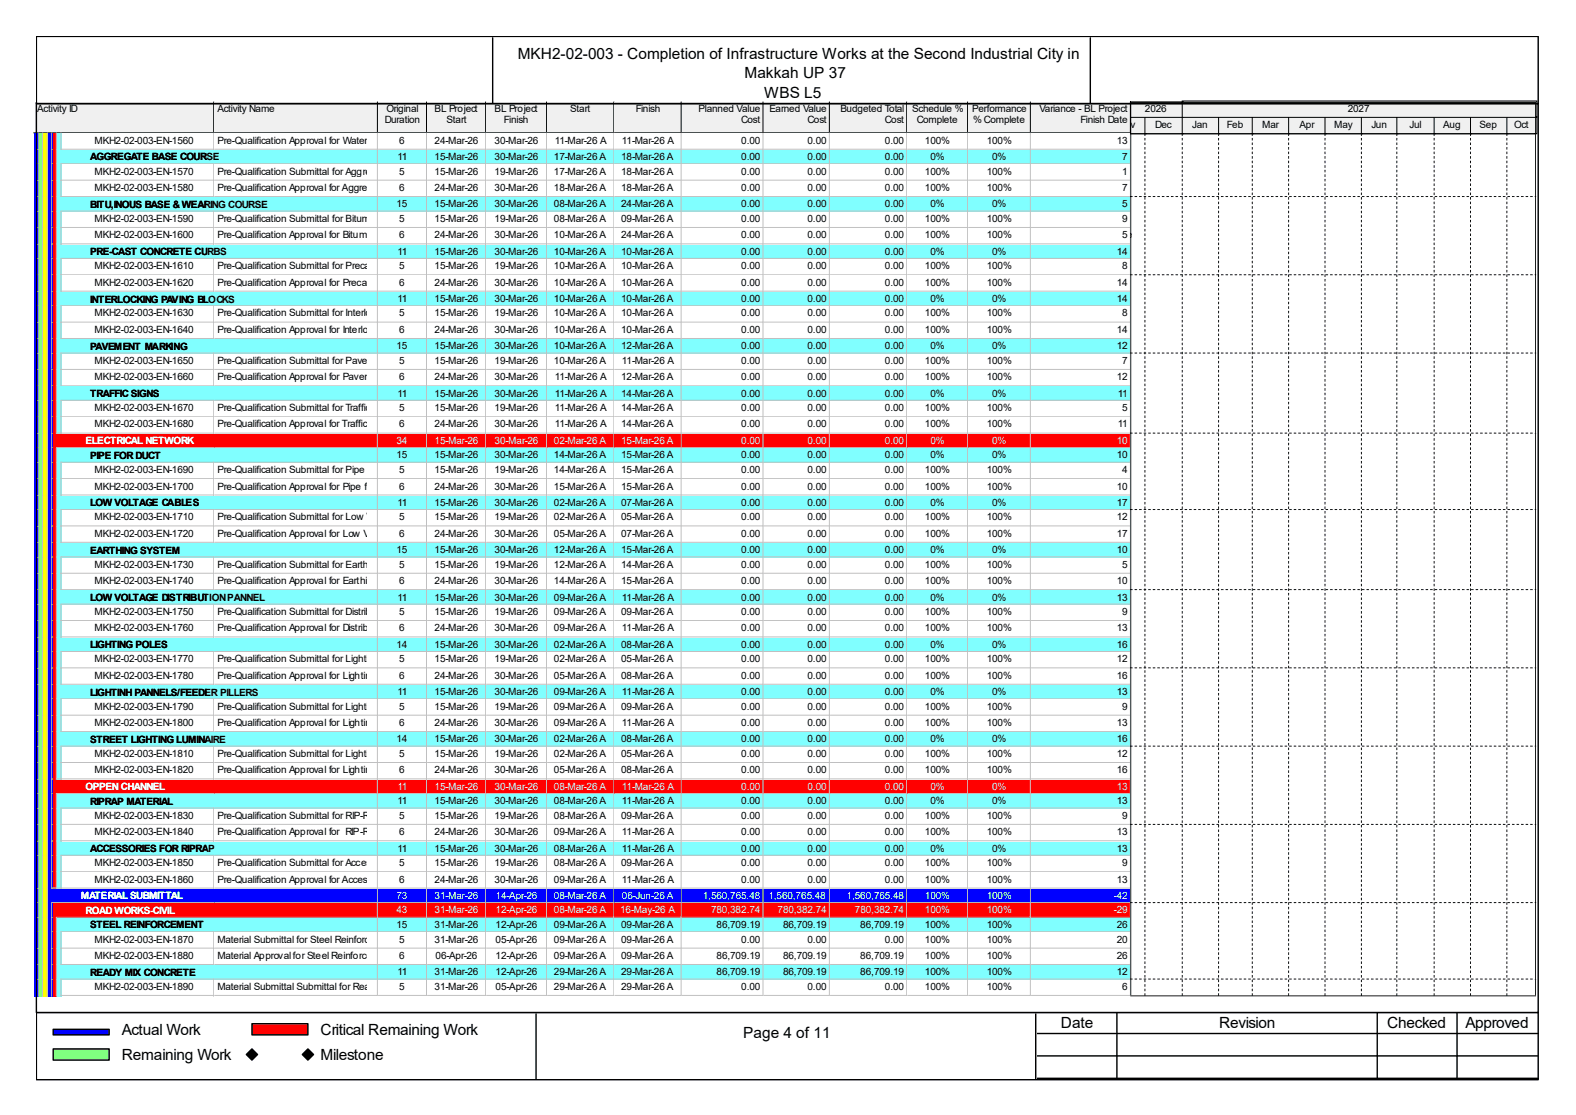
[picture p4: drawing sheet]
<svg xmlns="http://www.w3.org/2000/svg" width="297mm" height="210mm" viewBox="0 0 297 210" stroke-linecap="round" stroke-linejoin="round" font-family="sans-serif">
<defs><g id="words">
<g font-size="2.9">
<text x="97.6" y="11.1">MKH2-02-003 - Completion of Infrastructure Works at the Second Industrial City in</text>
<text x="140.3" y="14.8">Makkah UP 37</text>
<text x="144" y="18.5">WBS L5</text>
<text x="22.9" y="194.9">Actual Work</text>
<text x="60.4" y="194.9">Critical Remaining Work</text>
<text x="140.1" y="195.5">Page 4 of 11</text>
<text x="199.9" y="193.6">Date</text>
<text x="229.7" y="193.6">Revision</text>
<text x="261.4" y="193.6">Checked</text>
<text x="276.2" y="193.6">Approved</text>
<text x="22.9" y="199.7">Remaining Work</text>
<text x="60.4" y="199.7">Milestone</text>
</g>
<g font-size="1.9">
<text x="7" y="21.1">Activity ID</text>
<text x="41" y="21.1">Activity Name</text>
<text x="72.5" y="23.1">Duration</text>
<text x="72.9" y="21.1">Original</text>
<text x="81.9" y="21.1">BL Project</text>
<text x="84.2" y="23.1">Start</text>
<text x="93.2" y="21.1">BL Project</text>
<text x="95" y="23.1">Finish</text>
<text x="107.4" y="21.1">Start</text>
<text x="119.8" y="21.1">Finish</text>
<text x="131.6" y="21.1">Planned Value</text>
<text x="139.7" y="23.1">Cost</text>
<text x="145" y="21.1">Earned Value</text>
<text x="152.2" y="23.1">Cost</text>
<text x="158.4" y="21.1">Budgeted Total</text>
<text x="166.8" y="23.1">Cost</text>
<text x="171.9" y="21.1">Schedule %</text>
<text x="172.8" y="23.1">Complete</text>
<text x="183.2" y="21.1">Performance</text>
<text x="183.4" y="23.1">% Complete</text>
<text x="195.9" y="21.1">Variance - BL Project</text>
<text x="203.6" y="23.1">Finish Date</text>
<text x="215.8" y="21.1">2026</text>
<text x="254" y="21.1">2027</text>
<text x="17.8" y="27.1">MKH2-02-003-EN-1560</text>
<text x="41" y="27.1">Pre-Qualification Approval for Water Proofing</text>
<text x="75.2" y="27.1">6</text>
<text x="81.9" y="27.1">24-Mar-26</text>
<text x="93.2" y="27.1">30-Mar-26</text>
<text x="104.6" y="27.1">11-Mar-26 A</text>
<text x="117.2" y="27.1">11-Mar-26 A</text>
<text x="139.7" y="27.1">0.00</text>
<text x="152.2" y="27.1">0.00</text>
<text x="166.8" y="27.1">0.00</text>
<text x="174.3" y="27.1">100%</text>
<text x="186" y="27.1">100%</text>
<text x="210.5" y="27.1">13</text>
<text x="210.8" y="24.1">Nov</text>
<text x="217.7" y="24.1">Dec</text>
<text x="224.7" y="24.1">Jan</text>
<text x="231.2" y="24.1">Feb</text>
<text x="237.9" y="24.1">Mar</text>
<text x="244.9" y="24.1">Apr</text>
<text x="251.4" y="24.1">May</text>
<text x="258.4" y="24.1">Jun</text>
<text x="265.6" y="24.1">Jul</text>
<text x="272" y="24.1">Aug</text>
<text x="278.8" y="24.1">Sep</text>
<text x="285.4" y="24.1">Oct</text>
<text x="17" y="30.2">AGGREGATE BASE COURSE</text>
<text x="17.8" y="32.9">MKH2-02-003-EN-1570</text>
<text x="17.8" y="36">MKH2-02-003-EN-1580</text>
<text x="41" y="32.9">Pre-Qualification Submittal for Aggregate Base Cource</text>
<text x="41" y="36">Pre-Qualification Approval for Aggregate Base Cource</text>
<text x="74.9" y="30.1">11</text>
<text x="75.2" y="32.9">5</text>
<text x="75.2" y="36">6</text>
<text x="81.9" y="30.1">15-Mar-26</text>
<text x="81.9" y="32.9">15-Mar-26</text>
<text x="81.9" y="36">24-Mar-26</text>
<text x="93.2" y="30.1">30-Mar-26</text>
<text x="93.2" y="32.9">19-Mar-26</text>
<text x="93.2" y="36">30-Mar-26</text>
<text x="104.4" y="30.1">17-Mar-26 A</text>
<text x="104.4" y="32.9">17-Mar-26 A</text>
<text x="104.4" y="36">18-Mar-26 A</text>
<text x="117.1" y="30.1">18-Mar-26 A</text>
<text x="117.1" y="32.9">18-Mar-26 A</text>
<text x="117.1" y="36">18-Mar-26 A</text>
<text x="139.7" y="30.1">0.00</text>
<text x="139.7" y="32.9">0.00</text>
<text x="139.7" y="36">0.00</text>
<text x="152.2" y="30.1">0.00</text>
<text x="152.2" y="32.9">0.00</text>
<text x="152.2" y="36">0.00</text>
<text x="166.8" y="30.1">0.00</text>
<text x="166.8" y="32.9">0.00</text>
<text x="166.8" y="36">0.00</text>
<text x="174.3" y="32.9">100%</text>
<text x="174.3" y="36">100%</text>
<text x="175.3" y="30.1">0%</text>
<text x="186" y="32.9">100%</text>
<text x="186" y="36">100%</text>
<text x="187" y="30.1">0%</text>
<text x="211.5" y="30.1">7</text>
<text x="211.5" y="32.9">1</text>
<text x="211.5" y="36">7</text>
<text x="17" y="39.2">BITU,INOUS BASE &amp; WEARING COURSE</text>
<text x="17.8" y="41.8">MKH2-02-003-EN-1590</text>
<text x="41" y="41.8">Pre-Qualification Submittal for Bituminous Base &amp; Wearing Cource19-Mar-26</text>
<text x="74.7" y="39.1">15</text>
<text x="75.2" y="41.8">5</text>
<text x="81.9" y="39.1">15-Mar-26</text>
<text x="81.9" y="41.8">15-Mar-26</text>
<text x="93.2" y="39.1">30-Mar-26</text>
<text x="104.4" y="39.1">08-Mar-26 A</text>
<text x="104.4" y="41.8">08-Mar-26 A</text>
<text x="117.1" y="39.1">24-Mar-26 A</text>
<text x="117.1" y="41.8">09-Mar-26 A</text>
<text x="139.7" y="39.1">0.00</text>
<text x="139.7" y="41.8">0.00</text>
<text x="152.2" y="39.1">0.00</text>
<text x="152.2" y="41.8">0.00</text>
<text x="166.8" y="39.1">0.00</text>
<text x="166.8" y="41.8">0.00</text>
<text x="174.3" y="41.8">100%</text>
<text x="175.3" y="39.1">0%</text>
<text x="186" y="41.8">100%</text>
<text x="187" y="39.1">0%</text>
<text x="211.5" y="39.1">5</text>
<text x="211.5" y="41.8">9</text>
<text x="17.8" y="44.9">MKH2-02-003-EN-1600</text>
<text x="41" y="44.9">Pre-Qualification Approval for Bituminous Base &amp; Wearing Cource30-Mar-26</text>
<text x="74.9" y="48">11</text>
<text x="75.2" y="44.9">6</text>
<text x="81.9" y="44.9">24-Mar-26</text>
<text x="81.9" y="48">15-Mar-26</text>
<text x="93.2" y="48">30-Mar-26</text>
<text x="104.4" y="44.9">10-Mar-26 A</text>
<text x="104.4" y="48">10-Mar-26 A</text>
<text x="117.1" y="44.9">24-Mar-26 A</text>
<text x="117.1" y="48">10-Mar-26 A</text>
<text x="139.7" y="44.9">0.00</text>
<text x="139.7" y="48">0.00</text>
<text x="152.2" y="44.9">0.00</text>
<text x="152.2" y="48">0.00</text>
<text x="161.3" y="44.9">Pre-Qualification Approval for Bituminous Base &amp; Wearing Cource</text>
<text x="166.8" y="44.9">0.00</text>
<text x="166.8" y="48">0.00</text>
<text x="174.3" y="44.9">100%</text>
<text x="175.3" y="48">0%</text>
<text x="186" y="44.9">100%</text>
<text x="187" y="48">0%</text>
<text x="210.5" y="48">14</text>
<text x="211.5" y="44.9">5</text>
<text x="17" y="48">PRE-CAST CONCRETE CURBS</text>
<text x="17.8" y="50.7">MKH2-02-003-EN-1610</text>
<text x="17.8" y="53.8">MKH2-02-003-EN-1620</text>
<text x="41" y="50.7">Pre-Qualification Submittal for Precast Concrete Curb</text>
<text x="41" y="53.8">Pre-Qualification Approval for Precast Concrete Curb24-Mar-26</text>
<text x="75.2" y="50.7">5</text>
<text x="75.2" y="53.8">6</text>
<text x="81.9" y="50.7">15-Mar-26</text>
<text x="93.2" y="50.7">19-Mar-26</text>
<text x="93.2" y="53.8">30-Mar-26</text>
<text x="104.4" y="50.7">10-Mar-26 A</text>
<text x="104.4" y="53.8">10-Mar-26 A</text>
<text x="117.1" y="50.7">10-Mar-26 A</text>
<text x="117.1" y="53.8">10-Mar-26 A</text>
<text x="139.7" y="50.7">0.00</text>
<text x="139.7" y="53.8">0.00</text>
<text x="152.2" y="50.7">0.00</text>
<text x="152.2" y="53.8">0.00</text>
<text x="166.8" y="50.7">0.00</text>
<text x="166.8" y="53.8">0.00</text>
<text x="174.3" y="50.7">100%</text>
<text x="174.3" y="53.8">100%</text>
<text x="186" y="50.7">100%</text>
<text x="186" y="53.8">100%</text>
<text x="210.5" y="53.8">14</text>
<text x="211.5" y="50.7">8</text>
<text x="17" y="57">INTERLOCKING PAVING BLOCKS</text>
<text x="17.8" y="59.6">MKH2-02-003-EN-1630</text>
<text x="41" y="59.6">Pre-Qualification Submittal for Interlocking Block Pavers</text>
<text x="74.9" y="56.9">11</text>
<text x="75.2" y="59.6">5</text>
<text x="81.9" y="56.9">15-Mar-26</text>
<text x="81.9" y="59.6">15-Mar-26</text>
<text x="93.2" y="56.9">30-Mar-26</text>
<text x="93.2" y="59.6">19-Mar-26</text>
<text x="104.4" y="56.9">10-Mar-26 A</text>
<text x="104.4" y="59.6">10-Mar-26 A</text>
<text x="117.1" y="56.9">10-Mar-26 A</text>
<text x="117.1" y="59.6">10-Mar-26 A</text>
<text x="139.7" y="56.9">0.00</text>
<text x="139.7" y="59.6">0.00</text>
<text x="152.2" y="56.9">0.00</text>
<text x="152.2" y="59.6">0.00</text>
<text x="166.8" y="56.9">0.00</text>
<text x="166.8" y="59.6">0.00</text>
<text x="174.3" y="59.6">100%</text>
<text x="175.3" y="56.9">0%</text>
<text x="186" y="59.6">100%</text>
<text x="187" y="56.9">0%</text>
<text x="210.5" y="56.9">14</text>
<text x="211.5" y="59.6">8</text>
<text x="17" y="65.9">PAVEMENT MARKING</text>
<text x="17.8" y="62.7">MKH2-02-003-EN-1640</text>
<text x="41" y="62.7">Pre-Qualification Approval for Interlocking Block Pavers</text>
<text x="74.7" y="65.8">15</text>
<text x="75.2" y="62.7">6</text>
<text x="81.9" y="62.7">24-Mar-26</text>
<text x="81.9" y="65.8">15-Mar-26</text>
<text x="93.2" y="62.7">30-Mar-26</text>
<text x="93.2" y="65.8">30-Mar-26</text>
<text x="104.4" y="62.7">10-Mar-26 A</text>
<text x="104.4" y="65.8">10-Mar-26 A</text>
<text x="117.1" y="62.7">10-Mar-26 A</text>
<text x="117.1" y="65.8">12-Mar-26 A</text>
<text x="139.7" y="62.7">0.00</text>
<text x="139.7" y="65.8">0.00</text>
<text x="152.2" y="62.7">0.00</text>
<text x="152.2" y="65.8">0.00</text>
<text x="166.8" y="62.7">0.00</text>
<text x="166.8" y="65.8">0.00</text>
<text x="174.3" y="62.7">100%</text>
<text x="175.3" y="65.8">0%</text>
<text x="186" y="62.7">100%</text>
<text x="187" y="65.8">0%</text>
<text x="210.5" y="62.7">14</text>
<text x="210.5" y="65.8">12</text>
<text x="17.8" y="68.5">MKH2-02-003-EN-1650</text>
<text x="17.8" y="71.6">MKH2-02-003-EN-1660</text>
<text x="41" y="68.5">Pre-Qualification Submittal for Pavement Markings 15-Mar-26</text>
<text x="41" y="71.6">Pre-Qualification Approval for Pavement Markings</text>
<text x="75.2" y="68.5">5</text>
<text x="75.2" y="71.6">6</text>
<text x="81.9" y="71.6">24-Mar-26</text>
<text x="93.2" y="68.5">19-Mar-26</text>
<text x="93.2" y="71.6">30-Mar-26</text>
<text x="104.4" y="68.5">10-Mar-26 A</text>
<text x="104.6" y="71.6">11-Mar-26 A</text>
<text x="117.1" y="71.6">12-Mar-26 A</text>
<text x="117.2" y="68.5">11-Mar-26 A</text>
<text x="139.7" y="68.5">0.00</text>
<text x="139.7" y="71.6">0.00</text>
<text x="152.2" y="68.5">0.00</text>
<text x="152.2" y="71.6">0.00</text>
<text x="166.8" y="68.5">0.00</text>
<text x="166.8" y="71.6">0.00</text>
<text x="174.3" y="68.5">100%</text>
<text x="174.3" y="71.6">100%</text>
<text x="186" y="68.5">100%</text>
<text x="186" y="71.6">100%</text>
<text x="210.5" y="71.6">12</text>
<text x="211.5" y="68.5">7</text>
<text x="17" y="74.8">TRAFFIC SIGNS</text>
<text x="17.8" y="77.4">MKH2-02-003-EN-1670</text>
<text x="41" y="77.4">Pre-Qualification Submittal for Traffic Signs 5</text>
<text x="74.9" y="74.7">11</text>
<text x="81.9" y="74.7">15-Mar-26</text>
<text x="81.9" y="77.4">15-Mar-26</text>
<text x="93.2" y="74.7">30-Mar-26</text>
<text x="93.2" y="77.4">19-Mar-26</text>
<text x="104.6" y="74.7">11-Mar-26 A</text>
<text x="104.6" y="77.4">11-Mar-26 A</text>
<text x="117.1" y="74.7">14-Mar-26 A</text>
<text x="117.1" y="77.4">14-Mar-26 A</text>
<text x="139.7" y="74.7">0.00</text>
<text x="139.7" y="77.4">0.00</text>
<text x="152.2" y="74.7">0.00</text>
<text x="152.2" y="77.4">0.00</text>
<text x="166.8" y="74.7">0.00</text>
<text x="166.8" y="77.4">0.00</text>
<text x="174.3" y="77.4">100%</text>
<text x="175.3" y="74.7">0%</text>
<text x="186" y="77.4">100%</text>
<text x="187" y="74.7">0%</text>
<text x="210.7" y="74.7">11</text>
<text x="211.5" y="77.4">5</text>
<text x="17.8" y="80.5">MKH2-02-003-EN-1680</text>
<text x="41" y="80.5">Pre-Qualification Approval for Traffic Signs 6</text>
<text x="81.9" y="80.5">24-Mar-26</text>
<text x="93.2" y="80.5">30-Mar-26</text>
<text x="104.6" y="80.5">11-Mar-26 A</text>
<text x="117.1" y="80.5">14-Mar-26 A</text>
<text x="139.7" y="80.5">0.00</text>
<text x="152.2" y="80.5">0.00</text>
<text x="166.8" y="80.5">0.00</text>
<text x="174.3" y="80.5">100%</text>
<text x="186" y="80.5">100%</text>
<text x="210.7" y="80.5">11</text>
<text x="17" y="86.4">PIPE FOR DUCT</text>
<text x="17.8" y="89.1">MKH2-02-003-EN-1690</text>
<text x="41" y="89.1">Pre-Qualification Submittal for Pipe for the Duct</text>
<text x="74.7" y="86.4">15</text>
<text x="75.2" y="89.1">5</text>
<text x="81.9" y="86.4">15-Mar-26</text>
<text x="81.9" y="89.1">15-Mar-26</text>
<text x="93.2" y="86.4">30-Mar-26</text>
<text x="93.2" y="89.1">19-Mar-26</text>
<text x="104.4" y="86.4">14-Mar-26 A</text>
<text x="104.4" y="89.1">14-Mar-26 A</text>
<text x="117.1" y="86.4">15-Mar-26 A</text>
<text x="117.1" y="89.1">15-Mar-26 A</text>
<text x="139.7" y="86.4">0.00</text>
<text x="139.7" y="89.1">0.00</text>
<text x="152.2" y="86.4">0.00</text>
<text x="152.2" y="89.1">0.00</text>
<text x="166.8" y="86.4">0.00</text>
<text x="166.8" y="89.1">0.00</text>
<text x="174.3" y="89.1">100%</text>
<text x="175.3" y="86.4">0%</text>
<text x="186" y="89.1">100%</text>
<text x="187" y="86.4">0%</text>
<text x="210.5" y="86.4">10</text>
<text x="211.5" y="89.1">4</text>
<text x="17" y="95.3">LOW VOLTAGE CABLES</text>
<text x="17.8" y="92.2">MKH2-02-003-EN-1700</text>
<text x="41" y="92.2">Pre-Qualification Approval for Pipe for the Duct</text>
<text x="74.9" y="95.2">11</text>
<text x="75.2" y="92.2">6</text>
<text x="81.9" y="92.2">24-Mar-26</text>
<text x="81.9" y="95.2">15-Mar-26</text>
<text x="93.2" y="92.2">30-Mar-26</text>
<text x="93.2" y="95.2">30-Mar-26</text>
<text x="104.4" y="92.2">15-Mar-26 A</text>
<text x="104.4" y="95.2">02-Mar-26 A</text>
<text x="117.1" y="92.2">15-Mar-26 A</text>
<text x="117.1" y="95.2">07-Mar-26 A</text>
<text x="139.7" y="92.2">0.00</text>
<text x="139.7" y="95.2">0.00</text>
<text x="152.2" y="92.2">0.00</text>
<text x="152.2" y="95.2">0.00</text>
<text x="166.8" y="92.2">0.00</text>
<text x="166.8" y="95.2">0.00</text>
<text x="174.3" y="92.2">100%</text>
<text x="175.3" y="95.2">0%</text>
<text x="186" y="92.2">100%</text>
<text x="187" y="95.2">0%</text>
<text x="210.5" y="92.2">10</text>
<text x="210.5" y="95.2">17</text>
<text x="17.8" y="98">MKH2-02-003-EN-1710</text>
<text x="17.8" y="101.1">MKH2-02-003-EN-1720</text>
<text x="41" y="98">Pre-Qualification Submittal for Low Voltage Cables 15-Mar-26</text>
<text x="41" y="101.1">Pre-Qualification Approval for Low Voltage Cables</text>
<text x="75.2" y="98">5</text>
<text x="75.2" y="101.1">6</text>
<text x="81.9" y="101.1">24-Mar-26</text>
<text x="93.2" y="98">19-Mar-26</text>
<text x="93.2" y="101.1">30-Mar-26</text>
<text x="104.4" y="98">02-Mar-26 A</text>
<text x="104.4" y="101.1">05-Mar-26 A</text>
<text x="117.1" y="98">05-Mar-26 A</text>
<text x="117.1" y="101.1">07-Mar-26 A</text>
<text x="139.7" y="98">0.00</text>
<text x="139.7" y="101.1">0.00</text>
<text x="152.2" y="98">0.00</text>
<text x="152.2" y="101.1">0.00</text>
<text x="166.8" y="98">0.00</text>
<text x="166.8" y="101.1">0.00</text>
<text x="174.3" y="98">100%</text>
<text x="174.3" y="101.1">100%</text>
<text x="186" y="98">100%</text>
<text x="186" y="101.1">100%</text>
<text x="210.5" y="98">12</text>
<text x="210.5" y="101.1">17</text>
<text x="17" y="104.3">EARTHING SYSTEM</text>
<text x="17.8" y="106.9">MKH2-02-003-EN-1730</text>
<text x="41" y="106.9">Pre-Qualification Submittal for Earthing System</text>
<text x="74.7" y="104.2">15</text>
<text x="75.2" y="106.9">5</text>
<text x="81.9" y="104.2">15-Mar-26</text>
<text x="81.9" y="106.9">15-Mar-26</text>
<text x="93.2" y="104.2">30-Mar-26</text>
<text x="93.2" y="106.9">19-Mar-26</text>
<text x="104.4" y="104.2">12-Mar-26 A</text>
<text x="104.4" y="106.9">12-Mar-26 A</text>
<text x="117.1" y="104.2">15-Mar-26 A</text>
<text x="117.1" y="106.9">14-Mar-26 A</text>
<text x="139.7" y="104.2">0.00</text>
<text x="139.7" y="106.9">0.00</text>
<text x="152.2" y="104.2">0.00</text>
<text x="152.2" y="106.9">0.00</text>
<text x="166.8" y="104.2">0.00</text>
<text x="166.8" y="106.9">0.00</text>
<text x="174.3" y="106.9">100%</text>
<text x="175.3" y="104.2">0%</text>
<text x="186" y="106.9">100%</text>
<text x="187" y="104.2">0%</text>
<text x="210.5" y="104.2">10</text>
<text x="211.5" y="106.9">5</text>
<text x="17" y="113.2">LOW VOLTAGE DISTRIBUTION PANNEL</text>
<text x="17.8" y="110">MKH2-02-003-EN-1740</text>
<text x="41" y="110">Pre-Qualification Approval for Earthing System</text>
<text x="74.9" y="113.1">11</text>
<text x="75.2" y="110">6</text>
<text x="81.9" y="110">24-Mar-26</text>
<text x="81.9" y="113.1">15-Mar-26</text>
<text x="93.2" y="110">30-Mar-26</text>
<text x="93.2" y="113.1">30-Mar-26</text>
<text x="104.4" y="110">14-Mar-26 A</text>
<text x="104.4" y="113.1">09-Mar-26 A</text>
<text x="117.1" y="110">15-Mar-26 A</text>
<text x="117.2" y="113.1">11-Mar-26 A</text>
<text x="139.7" y="110">0.00</text>
<text x="139.7" y="113.1">0.00</text>
<text x="152.2" y="110">0.00</text>
<text x="152.2" y="113.1">0.00</text>
<text x="166.8" y="110">0.00</text>
<text x="166.8" y="113.1">0.00</text>
<text x="174.3" y="110">100%</text>
<text x="175.3" y="113.1">0%</text>
<text x="186" y="110">100%</text>
<text x="187" y="113.1">0%</text>
<text x="210.5" y="110">10</text>
<text x="210.5" y="113.1">13</text>
<text x="17.8" y="115.8">MKH2-02-003-EN-1750</text>
<text x="17.8" y="118.9">MKH2-02-003-EN-1760</text>
<text x="41" y="115.8">Pre-Qualification Submittal for Distribution Panel</text>
<text x="41" y="118.9">Pre-Qualification Approval for Distribution Panel</text>
<text x="75.2" y="115.8">5</text>
<text x="75.2" y="118.9">6</text>
<text x="81.9" y="115.8">15-Mar-26</text>
<text x="81.9" y="118.9">24-Mar-26</text>
<text x="93.2" y="115.8">19-Mar-26</text>
<text x="93.2" y="118.9">30-Mar-26</text>
<text x="104.4" y="115.8">09-Mar-26 A</text>
<text x="104.4" y="118.9">09-Mar-26 A</text>
<text x="117.1" y="115.8">09-Mar-26 A</text>
<text x="117.2" y="118.9">11-Mar-26 A</text>
<text x="139.7" y="115.8">0.00</text>
<text x="139.7" y="118.9">0.00</text>
<text x="152.2" y="115.8">0.00</text>
<text x="152.2" y="118.9">0.00</text>
<text x="166.8" y="115.8">0.00</text>
<text x="166.8" y="118.9">0.00</text>
<text x="174.3" y="115.8">100%</text>
<text x="174.3" y="118.9">100%</text>
<text x="186" y="115.8">100%</text>
<text x="186" y="118.9">100%</text>
<text x="210.5" y="118.9">13</text>
<text x="211.5" y="115.8">9</text>
<text x="17" y="122.1">LIGHTING POLES</text>
<text x="17.8" y="124.8">MKH2-02-003-EN-1770</text>
<text x="41" y="124.8">Pre-Qualification Submittal for Lighting poles</text>
<text x="74.7" y="122">14</text>
<text x="75.2" y="124.8">5</text>
<text x="81.9" y="122">15-Mar-26</text>
<text x="81.9" y="124.8">15-Mar-26</text>
<text x="93.2" y="122">30-Mar-26</text>
<text x="93.2" y="124.8">19-Mar-26</text>
<text x="104.4" y="122">02-Mar-26 A</text>
<text x="104.4" y="124.8">02-Mar-26 A</text>
<text x="117.1" y="122">08-Mar-26 A</text>
<text x="117.1" y="124.8">05-Mar-26 A</text>
<text x="139.7" y="122">0.00</text>
<text x="139.7" y="124.8">0.00</text>
<text x="152.2" y="122">0.00</text>
<text x="152.2" y="124.8">0.00</text>
<text x="166.8" y="122">0.00</text>
<text x="166.8" y="124.8">0.00</text>
<text x="174.3" y="124.8">100%</text>
<text x="175.3" y="122">0%</text>
<text x="186" y="124.8">100%</text>
<text x="187" y="122">0%</text>
<text x="210.5" y="122">16</text>
<text x="210.5" y="124.8">12</text>
<text x="17" y="131">LIGHTINH PANNELS/FEEDER PILLERS</text>
<text x="17.8" y="127.8">MKH2-02-003-EN-1780</text>
<text x="41" y="127.8">Pre-Qualification Approval for Lighting poles6</text>
<text x="74.9" y="130.9">11</text>
<text x="81.9" y="127.8">24-Mar-26</text>
<text x="81.9" y="130.9">15-Mar-26</text>
<text x="93.2" y="127.8">30-Mar-26</text>
<text x="93.2" y="130.9">30-Mar-26</text>
<text x="104.4" y="127.8">05-Mar-26 A</text>
<text x="104.4" y="130.9">09-Mar-26 A</text>
<text x="117.1" y="127.8">08-Mar-26 A</text>
<text x="117.2" y="130.9">11-Mar-26 A</text>
<text x="139.7" y="127.8">0.00</text>
<text x="139.7" y="130.9">0.00</text>
<text x="152.2" y="127.8">0.00</text>
<text x="152.2" y="130.9">0.00</text>
<text x="166.8" y="127.8">0.00</text>
<text x="166.8" y="130.9">0.00</text>
<text x="174.3" y="127.8">100%</text>
<text x="175.3" y="130.9">0%</text>
<text x="186" y="127.8">100%</text>
<text x="187" y="130.9">0%</text>
<text x="210.5" y="127.8">16</text>
<text x="210.5" y="130.9">13</text>
<text x="17.8" y="133.6">MKH2-02-003-EN-1790</text>
<text x="17.8" y="136.7">MKH2-02-003-EN-1800</text>
<text x="41" y="133.6">Pre-Qualification Submittal for Lighting panels/Feeder Pillers</text>
<text x="41" y="136.7">Pre-Qualification Approval for Lighting panels/Feeder Pillers</text>
<text x="75.2" y="133.6">5</text>
<text x="75.2" y="136.7">6</text>
<text x="81.9" y="133.6">15-Mar-26</text>
<text x="81.9" y="136.7">24-Mar-26</text>
<text x="93.2" y="133.6">19-Mar-26</text>
<text x="93.2" y="136.7">30-Mar-26</text>
<text x="104.4" y="133.6">09-Mar-26 A</text>
<text x="104.4" y="136.7">09-Mar-26 A</text>
<text x="117.1" y="133.6">09-Mar-26 A</text>
<text x="117.2" y="136.7">11-Mar-26 A</text>
<text x="139.7" y="133.6">0.00</text>
<text x="139.7" y="136.7">0.00</text>
<text x="152.2" y="133.6">0.00</text>
<text x="152.2" y="136.7">0.00</text>
<text x="166.8" y="133.6">0.00</text>
<text x="166.8" y="136.7">0.00</text>
<text x="174.3" y="133.6">100%</text>
<text x="174.3" y="136.7">100%</text>
<text x="186" y="133.6">100%</text>
<text x="186" y="136.7">100%</text>
<text x="210.5" y="136.7">13</text>
<text x="211.5" y="133.6">9</text>
<text x="17" y="139.9">STREET LIGHTING LUMINAIRE</text>
<text x="17.8" y="142.6">MKH2-02-003-EN-1810</text>
<text x="41" y="142.6">Pre-Qualification Submittal for Lighting Luminaire</text>
<text x="74.7" y="139.8">14</text>
<text x="75.2" y="142.6">5</text>
<text x="81.9" y="139.8">15-Mar-26</text>
<text x="81.9" y="142.6">15-Mar-26</text>
<text x="93.2" y="139.8">30-Mar-26</text>
<text x="93.2" y="142.6">19-Mar-26</text>
<text x="104.4" y="139.8">02-Mar-26 A</text>
<text x="104.4" y="142.6">02-Mar-26 A</text>
<text x="117.1" y="139.8">08-Mar-26 A</text>
<text x="117.1" y="142.6">05-Mar-26 A</text>
<text x="139.7" y="139.8">0.00</text>
<text x="139.7" y="142.6">0.00</text>
<text x="152.2" y="139.8">0.00</text>
<text x="152.2" y="142.6">0.00</text>
<text x="166.8" y="139.8">0.00</text>
<text x="166.8" y="142.6">0.00</text>
<text x="174.3" y="142.6">100%</text>
<text x="175.3" y="139.8">0%</text>
<text x="186" y="142.6">100%</text>
<text x="187" y="139.8">0%</text>
<text x="210.5" y="139.8">16</text>
<text x="210.5" y="142.6">12</text>
<text x="17.8" y="145.7">MKH2-02-003-EN-1820</text>
<text x="41" y="145.7">Pre-Qualification Approval for Lighting Luminaire</text>
<text x="75.2" y="145.7">6</text>
<text x="81.9" y="145.7">24-Mar-26</text>
<text x="93.2" y="145.7">30-Mar-26</text>
<text x="104.4" y="145.7">05-Mar-26 A</text>
<text x="117.1" y="145.7">08-Mar-26 A</text>
<text x="139.7" y="145.7">0.00</text>
<text x="152.2" y="145.7">0.00</text>
<text x="166.8" y="145.7">0.00</text>
<text x="174.3" y="145.7">100%</text>
<text x="186" y="145.7">100%</text>
<text x="210.5" y="145.7">16</text>
<text x="17" y="151.6">RIPRAP MATERIAL</text>
<text x="17.8" y="154.2">MKH2-02-003-EN-1830</text>
<text x="41" y="154.2">Pre-Qualification Submittal for RIP-RAP Material</text>
<text x="74.9" y="151.5">11</text>
<text x="75.2" y="154.2">5</text>
<text x="81.9" y="151.5">15-Mar-26</text>
<text x="81.9" y="154.2">15-Mar-26</text>
<text x="93.2" y="151.5">30-Mar-26</text>
<text x="93.2" y="154.2">19-Mar-26</text>
<text x="104.4" y="151.5">08-Mar-26 A</text>
<text x="104.4" y="154.2">08-Mar-26 A</text>
<text x="117.1" y="154.2">09-Mar-26 A</text>
<text x="117.2" y="151.5">11-Mar-26 A</text>
<text x="139.7" y="151.5">0.00</text>
<text x="139.7" y="154.2">0.00</text>
<text x="152.2" y="151.5">0.00</text>
<text x="152.2" y="154.2">0.00</text>
<text x="166.8" y="151.5">0.00</text>
<text x="166.8" y="154.2">0.00</text>
<text x="174.3" y="154.2">100%</text>
<text x="175.3" y="151.5">0%</text>
<text x="186" y="154.2">100%</text>
<text x="187" y="151.5">0%</text>
<text x="210.5" y="151.5">13</text>
<text x="211.5" y="154.2">9</text>
<text x="17" y="160.5">ACCESSORIES FOR RIPRAP</text>
<text x="17.8" y="157.3">MKH2-02-003-EN-1840</text>
<text x="41" y="157.3">Pre-Qualification Approval for RIP-RAP Material</text>
<text x="74.9" y="160.4">11</text>
<text x="75.2" y="157.3">6</text>
<text x="81.9" y="157.3">24-Mar-26</text>
<text x="81.9" y="160.4">15-Mar-26</text>
<text x="93.2" y="157.3">30-Mar-26</text>
<text x="93.2" y="160.4">30-Mar-26</text>
<text x="104.4" y="157.3">09-Mar-26 A</text>
<text x="104.4" y="160.4">08-Mar-26 A</text>
<text x="117.2" y="157.3">11-Mar-26 A</text>
<text x="117.2" y="160.4">11-Mar-26 A</text>
<text x="139.7" y="157.3">0.00</text>
<text x="139.7" y="160.4">0.00</text>
<text x="152.2" y="157.3">0.00</text>
<text x="152.2" y="160.4">0.00</text>
<text x="166.8" y="157.3">0.00</text>
<text x="166.8" y="160.4">0.00</text>
<text x="174.3" y="157.3">100%</text>
<text x="175.3" y="160.4">0%</text>
<text x="186" y="157.3">100%</text>
<text x="187" y="160.4">0%</text>
<text x="210.5" y="157.3">13</text>
<text x="210.5" y="160.4">13</text>
<text x="17.8" y="163.2">MKH2-02-003-EN-1850</text>
<text x="17.8" y="166.2">MKH2-02-003-EN-1860</text>
<text x="41" y="163.2">Pre-Qualification Submittal for Accessories for RIP-RAP</text>
<text x="41" y="166.2">Pre-Qualification Approval for Accessories for RIP-RAP</text>
<text x="75.2" y="163.2">5</text>
<text x="75.2" y="166.2">6</text>
<text x="81.9" y="163.2">15-Mar-26</text>
<text x="81.9" y="166.2">24-Mar-26</text>
<text x="93.2" y="163.2">19-Mar-26</text>
<text x="93.2" y="166.2">30-Mar-26</text>
<text x="104.4" y="163.2">08-Mar-26 A</text>
<text x="104.4" y="166.2">09-Mar-26 A</text>
<text x="117.1" y="163.2">09-Mar-26 A</text>
<text x="117.2" y="166.2">11-Mar-26 A</text>
<text x="139.7" y="163.2">0.00</text>
<text x="139.7" y="166.2">0.00</text>
<text x="152.2" y="163.2">0.00</text>
<text x="152.2" y="166.2">0.00</text>
<text x="166.8" y="163.2">0.00</text>
<text x="166.8" y="166.2">0.00</text>
<text x="174.3" y="163.2">100%</text>
<text x="174.3" y="166.2">100%</text>
<text x="186" y="163.2">100%</text>
<text x="186" y="166.2">100%</text>
<text x="210.5" y="166.2">13</text>
<text x="211.5" y="163.2">9</text>
<text x="17" y="174.9">STEEL REINFORCEMENT</text>
<text x="17.8" y="177.5">MKH2-02-003-EN-1870</text>
<text x="41" y="177.5">Material Submittal for Steel Reinforcement 5</text>
<text x="74.7" y="174.8">15</text>
<text x="81.9" y="174.8">31-Mar-26</text>
<text x="81.9" y="177.5">31-Mar-26</text>
<text x="93.4" y="174.8">12-Apr-26</text>
<text x="93.4" y="177.5">05-Apr-26</text>
<text x="104.4" y="174.8">09-Mar-26 A</text>
<text x="104.4" y="177.5">09-Mar-26 A</text>
<text x="117.1" y="174.8">09-Mar-26 A</text>
<text x="117.1" y="177.5">09-Mar-26 A</text>
<text x="135" y="174.8">86,709.19</text>
<text x="139.7" y="177.5">0.00</text>
<text x="147.6" y="174.8">86,709.19</text>
<text x="152.2" y="177.5">0.00</text>
<text x="162.1" y="174.8">86,709.19</text>
<text x="166.8" y="177.5">0.00</text>
<text x="174.3" y="174.8">100%</text>
<text x="174.3" y="177.5">100%</text>
<text x="186" y="174.8">100%</text>
<text x="186" y="177.5">100%</text>
<text x="210.5" y="174.8">26</text>
<text x="210.5" y="177.5">20</text>
<text x="17" y="183.8">READY MIX CONCRETE</text>
<text x="17.8" y="180.6">MKH2-02-003-EN-1880</text>
<text x="41" y="180.6">Material Approval for Steel Reinforcement 6</text>
<text x="74.9" y="183.7">11</text>
<text x="81.9" y="183.7">31-Mar-26</text>
<text x="82.1" y="180.6">06-Apr-26</text>
<text x="93.4" y="180.6">12-Apr-26</text>
<text x="93.4" y="183.7">12-Apr-26</text>
<text x="104.4" y="180.6">09-Mar-26 A</text>
<text x="104.4" y="183.7">29-Mar-26 A</text>
<text x="117.1" y="180.6">09-Mar-26 A</text>
<text x="117.1" y="183.7">29-Mar-26 A</text>
<text x="135" y="180.6">86,709.19</text>
<text x="135" y="183.7">86,709.19</text>
<text x="147.6" y="180.6">86,709.19</text>
<text x="147.6" y="183.7">86,709.19</text>
<text x="162.1" y="180.6">86,709.19</text>
<text x="162.1" y="183.7">86,709.19</text>
<text x="174.3" y="180.6">100%</text>
<text x="174.3" y="183.7">100%</text>
<text x="186" y="180.6">100%</text>
<text x="186" y="183.7">100%</text>
<text x="210.5" y="180.6">26</text>
<text x="210.5" y="183.7">12</text>
<text x="17.8" y="186.4">MKH2-02-003-EN-1890</text>
<text x="41" y="186.4">Material Submittal Submittal for Ready Mixed Concrete</text>
<text x="75.2" y="186.4">5</text>
<text x="81.9" y="186.4">31-Mar-26</text>
<text x="93.4" y="186.4">05-Apr-26</text>
<text x="104.4" y="186.4">29-Mar-26 A</text>
<text x="117.1" y="186.4">29-Mar-26 A</text>
<text x="139.7" y="186.4">0.00</text>
<text x="152.2" y="186.4">0.00</text>
<text x="166.8" y="186.4">0.00</text>
<text x="174.3" y="186.4">100%</text>
<text x="186" y="186.4">100%</text>
<text x="211.5" y="186.4">6</text>
</g>
<g font-size="1.9" fill="#fff">
<text x="16.1" y="83.7">ELECTRICAL NETWORK</text>
<text x="74.7" y="83.6">34</text>
<text x="81.9" y="83.6">15-Mar-26</text>
<text x="93.2" y="83.6">30-Mar-26</text>
<text x="104.4" y="83.6">02-Mar-26 A</text>
<text x="117.1" y="83.6">15-Mar-26 A</text>
<text x="139.7" y="83.6">0.00</text>
<text x="152.2" y="83.6">0.00</text>
<text x="166.8" y="83.6">0.00</text>
<text x="175.3" y="83.6">0%</text>
<text x="187" y="83.6">0%</text>
<text x="210.5" y="83.6">10</text>
<text x="16.1" y="148.8">OPPEN CHANNEL</text>
<text x="74.9" y="148.8">11</text>
<text x="81.9" y="148.8">15-Mar-26</text>
<text x="93.2" y="148.8">30-Mar-26</text>
<text x="104.4" y="148.8">08-Mar-26 A</text>
<text x="117.2" y="148.8">11-Mar-26 A</text>
<text x="139.7" y="148.8">0.00</text>
<text x="152.2" y="148.8">0.00</text>
<text x="166.8" y="148.8">0.00</text>
<text x="175.3" y="148.8">0%</text>
<text x="187" y="148.8">0%</text>
<text x="210.5" y="148.8">13</text>
<text x="15.2" y="169.4">MATERIAL SUBMITTAL</text>
<text x="16.1" y="172.1">ROAD WORKS-CIVIL</text>
<text x="74.7" y="169.3">73</text>
<text x="74.7" y="172">43</text>
<text x="81.9" y="169.3">31-Mar-26</text>
<text x="81.9" y="172">31-Mar-26</text>
<text x="93.4" y="169.3">14-Apr-26</text>
<text x="93.4" y="172">12-Apr-26</text>
<text x="104.4" y="169.3">08-Mar-26 A</text>
<text x="104.4" y="172">08-Mar-26 A</text>
<text x="116.9" y="172">16-May-26 A</text>
<text x="117.2" y="169.3">06-Jun-26 A</text>
<text x="132.5" y="169.3">1,560,765.48</text>
<text x="134" y="172">780,382.74</text>
<text x="144.8" y="169.3">1,560,765.48</text>
<text x="146.5" y="172">780,382.74</text>
<text x="159.6" y="169.3">1,560,765.48</text>
<text x="161.1" y="172">780,382.74</text>
<text x="174.3" y="169.3">100%</text>
<text x="174.3" y="172">100%</text>
<text x="186" y="169.3">100%</text>
<text x="186" y="172">100%</text>
<text x="209.9" y="169.3">-42</text>
<text x="209.9" y="172">-29</text>
</g>
</g></defs>
<path d="M6.5 19.2h33.9v6h-33.9z" fill="#f0f0f0"/>
<path d="M40.3 19.2v5.8h-34" fill="none" stroke="#000" stroke-width=".19"/>
<path d="M40.4 19.2h30.9v6h-30.9z" fill="#f0f0f0"/>
<path d="M71.1 19.2v5.8h-30.8" fill="none" stroke="#000" stroke-width=".19"/>
<path d="M71.3 19.2h9.3v6h-9.3z" fill="#f0f0f0"/>
<path d="M80.4 19.2v5.8h-9.3" fill="none" stroke="#000" stroke-width=".19"/>
<path d="M80.6 19.2h11.1v6h-11.1z" fill="#f0f0f0"/>
<path d="M91.5 19.2v5.8h-11.1" fill="none" stroke="#000" stroke-width=".19"/>
<path d="M91.7 19.2h11.5v6h-11.5z" fill="#f0f0f0"/>
<path d="M103 19.2v5.8h-11.5" fill="none" stroke="#000" stroke-width=".19"/>
<path d="M103.2 19.2h12.7v6h-12.7z" fill="#f0f0f0"/>
<path d="M115.7 19.2v5.8h-12.7" fill="none" stroke="#000" stroke-width=".19"/>
<path d="M115.9 19.2h12.6v6h-12.6z" fill="#f0f0f0"/>
<path d="M128.4 19.2v5.8h-12.7" fill="none" stroke="#000" stroke-width=".19"/>
<path d="M128.5 19.2h15.5v6h-15.5z" fill="#f0f0f0"/>
<path d="M143.8 19.2v5.8h-15.4" fill="none" stroke="#000" stroke-width=".19"/>
<path d="M144 19.2h12.5v6h-12.5z" fill="#f0f0f0"/>
<path d="M156.3 19.2v5.8h-12.5" fill="none" stroke="#000" stroke-width=".19"/>
<path d="M156.5 19.2h14.5v6h-14.5z" fill="#f0f0f0"/>
<path d="M170.9 19.2v5.8h-14.6" fill="none" stroke="#000" stroke-width=".19"/>
<path d="M171 19.2h11.5v6h-11.5z" fill="#f0f0f0"/>
<path d="M182.4 19.2v5.8h-11.5" fill="none" stroke="#000" stroke-width=".19"/>
<path d="M182.5 19.2h11.9v6h-11.9z" fill="#f0f0f0"/>
<path d="M194.2 19.2v5.8h-11.8" fill="none" stroke="#000" stroke-width=".19"/>
<path d="M194.4 19.2h18.8v6h-18.8z" fill="#f0f0f0"/>
<path d="M213 19.2v5.8h-18.8" fill="none" stroke="#000" stroke-width=".19"/>
<path d="M6.5 25.2h.9v3.1h-.9z" fill="#00f"/>
<path d="M7.2 25v3.3" fill="none" stroke="#c0c0c0" stroke-width=".19"/>
<path d="M7.4 25.2h.8v3.1h-.8z" fill="#80ff80"/>
<path d="M8.1 25v3.3" fill="none" stroke="#c0c0c0" stroke-width=".19"/>
<path d="M8.2 25.2h.9v3.1h-.9z" fill="#ff0"/>
<path d="M8.9 25v3.3" fill="none" stroke="#c0c0c0" stroke-width=".19"/>
<path d="M9.1 25.2h.8v3.1h-.8z" fill="#00f"/>
<path d="M9.8 25v3.3" fill="none" stroke="#c0c0c0" stroke-width=".19"/>
<path d="M9.9 25.2h.9v3.1h-.9z" fill="#f00"/>
<path d="M10.6 25v3.3" fill="none" stroke="#c0c0c0" stroke-width=".19"/>
<path d="M10.8 25.2h.8v3.1h-.8z" fill="#80ffff"/>
<path d="M11.5 25v3.3" fill="none" stroke="#c0c0c0" stroke-width=".19"/>
<path d="M11.6 25.2h28.8v3.1h-28.8z" fill="#fff"/>
<path d="M11.5 28.1h28.9M40.3 25v3.3" fill="none" stroke="#c0c0c0" stroke-width=".19"/>
<path d="M40.4 25.2h30.9v3.1h-30.9z" fill="#fff"/>
<path d="M71.1 25v3.1h-30.7" fill="none" stroke="#c0c0c0" stroke-width=".19"/>
<path d="M71.3 25.2h9.3v3.1h-9.3z" fill="#fff"/>
<path d="M80.4 25v3.1h-9.1" fill="none" stroke="#c0c0c0" stroke-width=".19"/>
<path d="M80.6 25.2h11.1v3.1h-11.1z" fill="#fff"/>
<path d="M91.5 25v3.1h-10.9" fill="none" stroke="#c0c0c0" stroke-width=".19"/>
<path d="M91.7 25.2h11.5v3.1h-11.5z" fill="#fff"/>
<path d="M103 25v3.1h-11.3" fill="none" stroke="#c0c0c0" stroke-width=".19"/>
<path d="M103.2 25.2h12.7v3.1h-12.7z" fill="#fff"/>
<path d="M115.7 25v3.1h-12.5" fill="none" stroke="#c0c0c0" stroke-width=".19"/>
<path d="M115.9 25.2h12.6v3.1h-12.6z" fill="#fff"/>
<path d="M128.4 25v3.1h-12.5" fill="none" stroke="#c0c0c0" stroke-width=".19"/>
<path d="M128.5 25.2h15.5v3.1h-15.5z" fill="#fff"/>
<path d="M143.8 25v3.1h-15.3" fill="none" stroke="#c0c0c0" stroke-width=".19"/>
<path d="M144 25.2h12.5v3.1h-12.5z" fill="#fff"/>
<path d="M156.3 25v3.1h-12.3" fill="none" stroke="#c0c0c0" stroke-width=".19"/>
<path d="M156.5 25.2h14.5v3.1h-14.5z" fill="#fff"/>
<path d="M170.9 25v3.1h-14.4" fill="none" stroke="#c0c0c0" stroke-width=".19"/>
<path d="M171 25.2h11.5v3.1h-11.5z" fill="#fff"/>
<path d="M182.4 25v3.1h-11.4" fill="none" stroke="#c0c0c0" stroke-width=".19"/>
<path d="M182.5 25.2h11.9v3.1h-11.9z" fill="#fff"/>
<path d="M194.2 25v3.1h-11.7" fill="none" stroke="#c0c0c0" stroke-width=".19"/>
<path d="M194.4 25.2h18.8v3.1h-18.8z" fill="#fff"/>
<path d="M213 25v3.1h-18.7" fill="none" stroke="#c0c0c0" stroke-width=".19"/>
<path d="M6.5 28.3h.9v2.7h-.9z" fill="#00f"/>
<path d="M7.2 28.1v2.9" fill="none" stroke="#c0c0c0" stroke-width=".19"/>
<path d="M7.4 28.3h.8v2.7h-.8z" fill="#80ff80"/>
<path d="M8.1 28.1v2.9" fill="none" stroke="#c0c0c0" stroke-width=".19"/>
<path d="M8.2 28.3h.9v2.7h-.9z" fill="#ff0"/>
<path d="M8.9 28.1v2.9" fill="none" stroke="#c0c0c0" stroke-width=".19"/>
<path d="M9.1 28.3h.8v2.7h-.8z" fill="#00f"/>
<path d="M9.8 28.1v2.9" fill="none" stroke="#c0c0c0" stroke-width=".19"/>
<path d="M9.9 28.3h.9v2.7h-.9z" fill="#f00"/>
<path d="M10.6 28.1v2.9" fill="none" stroke="#c0c0c0" stroke-width=".19"/>
<path d="M10.8 28.3h29.6v2.7h-29.6z" fill="#80ffff"/>
<path d="M11.5 30.9h28.9" fill="none" stroke="#c0c0c0" stroke-width=".19"/>
<path d="M40.4 28.3h30.9v2.7h-30.9z" fill="#80ffff"/>
<path d="M71.1 28.1v2.8h-30.7" fill="none" stroke="#c0c0c0" stroke-width=".19"/>
<path d="M71.3 28.3h9.3v2.7h-9.3z" fill="#80ffff"/>
<path d="M80.4 28.1v2.8h-9.1" fill="none" stroke="#c0c0c0" stroke-width=".19"/>
<path d="M80.6 28.3h11.1v2.7h-11.1z" fill="#80ffff"/>
<path d="M91.5 28.1v2.8h-10.9" fill="none" stroke="#c0c0c0" stroke-width=".19"/>
<path d="M91.7 28.3h11.5v2.7h-11.5z" fill="#80ffff"/>
<path d="M103 28.1v2.8h-11.3" fill="none" stroke="#c0c0c0" stroke-width=".19"/>
<path d="M103.2 28.3h12.7v2.7h-12.7z" fill="#80ffff"/>
<path d="M115.7 28.1v2.8h-12.5" fill="none" stroke="#c0c0c0" stroke-width=".19"/>
<path d="M115.9 28.3h12.6v2.7h-12.6z" fill="#80ffff"/>
<path d="M128.4 28.1v2.8h-12.5" fill="none" stroke="#c0c0c0" stroke-width=".19"/>
<path d="M128.5 28.3h15.5v2.7h-15.5z" fill="#80ffff"/>
<path d="M143.8 28.1v2.8h-15.3" fill="none" stroke="#c0c0c0" stroke-width=".19"/>
<path d="M144 28.3h12.5v2.7h-12.5z" fill="#80ffff"/>
<path d="M156.3 28.1v2.8h-12.3" fill="none" stroke="#c0c0c0" stroke-width=".19"/>
<path d="M156.5 28.3h14.5v2.7h-14.5z" fill="#80ffff"/>
<path d="M170.9 28.1v2.8h-14.4" fill="none" stroke="#c0c0c0" stroke-width=".19"/>
<path d="M171 28.3h11.5v2.7h-11.5z" fill="#80ffff"/>
<path d="M182.4 28.1v2.8h-11.4" fill="none" stroke="#c0c0c0" stroke-width=".19"/>
<path d="M182.5 28.3h11.9v2.7h-11.9z" fill="#80ffff"/>
<path d="M194.2 28.1v2.8h-11.7" fill="none" stroke="#c0c0c0" stroke-width=".19"/>
<path d="M194.4 28.3h18.8v2.7h-18.8z" fill="#80ffff"/>
<path d="M213 28.1v2.8h-18.7" fill="none" stroke="#c0c0c0" stroke-width=".19"/>
<path d="M6.5 31h.9v3.1h-.9z" fill="#00f"/>
<path d="M7.2 30.9v3.2" fill="none" stroke="#c0c0c0" stroke-width=".19"/>
<path d="M7.4 31h.8v3.1h-.8z" fill="#80ff80"/>
<path d="M8.1 30.9v3.2" fill="none" stroke="#c0c0c0" stroke-width=".19"/>
<path d="M8.2 31h.9v3.1h-.9z" fill="#ff0"/>
<path d="M8.9 30.9v3.2" fill="none" stroke="#c0c0c0" stroke-width=".19"/>
<path d="M9.1 31h.8v3.1h-.8z" fill="#00f"/>
<path d="M9.8 30.9v3.2" fill="none" stroke="#c0c0c0" stroke-width=".19"/>
<path d="M9.9 31h.9v3.1h-.9z" fill="#f00"/>
<path d="M10.6 30.9v3.2" fill="none" stroke="#c0c0c0" stroke-width=".19"/>
<path d="M10.8 31h.8v3.1h-.8z" fill="#80ffff"/>
<path d="M11.5 30.9v3.2" fill="none" stroke="#c0c0c0" stroke-width=".19"/>
<path d="M11.6 31h28.8v3.1h-28.8z" fill="#fff"/>
<path d="M11.5 33.9h28.9M40.3 30.9v3.2" fill="none" stroke="#c0c0c0" stroke-width=".19"/>
<path d="M40.4 31h30.9v3.1h-30.9z" fill="#fff"/>
<path d="M71.1 30.9v3h-30.7" fill="none" stroke="#c0c0c0" stroke-width=".19"/>
<path d="M71.3 31h9.3v3.1h-9.3z" fill="#fff"/>
<path d="M80.4 30.9v3h-9.1" fill="none" stroke="#c0c0c0" stroke-width=".19"/>
<path d="M80.6 31h11.1v3.1h-11.1z" fill="#fff"/>
<path d="M91.5 30.9v3h-10.9" fill="none" stroke="#c0c0c0" stroke-width=".19"/>
<path d="M91.7 31h11.5v3.1h-11.5z" fill="#fff"/>
<path d="M103 30.9v3h-11.3" fill="none" stroke="#c0c0c0" stroke-width=".19"/>
<path d="M103.2 31h12.7v3.1h-12.7z" fill="#fff"/>
<path d="M115.7 30.9v3h-12.5" fill="none" stroke="#c0c0c0" stroke-width=".19"/>
<path d="M115.9 31h12.6v3.1h-12.6z" fill="#fff"/>
<path d="M128.4 30.9v3h-12.5" fill="none" stroke="#c0c0c0" stroke-width=".19"/>
<path d="M128.5 31h15.5v3.1h-15.5z" fill="#fff"/>
<path d="M143.8 30.9v3h-15.3" fill="none" stroke="#c0c0c0" stroke-width=".19"/>
<path d="M144 31h12.5v3.1h-12.5z" fill="#fff"/>
<path d="M156.3 30.9v3h-12.3" fill="none" stroke="#c0c0c0" stroke-width=".19"/>
<path d="M156.5 31h14.5v3.1h-14.5z" fill="#fff"/>
<path d="M170.9 30.9v3h-14.4" fill="none" stroke="#c0c0c0" stroke-width=".19"/>
<path d="M171 31h11.5v3.1h-11.5z" fill="#fff"/>
<path d="M182.4 30.9v3h-11.4" fill="none" stroke="#c0c0c0" stroke-width=".19"/>
<path d="M182.5 31h11.9v3.1h-11.9z" fill="#fff"/>
<path d="M194.2 30.9v3h-11.7" fill="none" stroke="#c0c0c0" stroke-width=".19"/>
<path d="M194.4 31h18.8v3.1h-18.8z" fill="#fff"/>
<path d="M213 30.9v3h-18.7" fill="none" stroke="#c0c0c0" stroke-width=".19"/>
<path d="M6.5 34.1h.9v3.1h-.9z" fill="#00f"/>
<path d="M7.2 33.9v3.3" fill="none" stroke="#c0c0c0" stroke-width=".19"/>
<path d="M7.4 34.1h.8v3.1h-.8z" fill="#80ff80"/>
<path d="M8.1 33.9v3.3" fill="none" stroke="#c0c0c0" stroke-width=".19"/>
<path d="M8.2 34.1h.9v3.1h-.9z" fill="#ff0"/>
<path d="M8.9 33.9v3.3" fill="none" stroke="#c0c0c0" stroke-width=".19"/>
<path d="M9.1 34.1h.8v3.1h-.8z" fill="#00f"/>
<path d="M9.8 33.9v3.3" fill="none" stroke="#c0c0c0" stroke-width=".19"/>
<path d="M9.9 34.1h.9v3.1h-.9z" fill="#f00"/>
<path d="M10.6 33.9v3.3" fill="none" stroke="#c0c0c0" stroke-width=".19"/>
<path d="M10.8 34.1h.8v3.1h-.8z" fill="#80ffff"/>
<path d="M11.5 33.9v3.3" fill="none" stroke="#c0c0c0" stroke-width=".19"/>
<path d="M11.6 34.1h28.8v3.1h-28.8z" fill="#fff"/>
<path d="M11.5 37h28.9M40.3 33.9v3.3" fill="none" stroke="#c0c0c0" stroke-width=".19"/>
<path d="M40.4 34.1h30.9v3.1h-30.9z" fill="#fff"/>
<path d="M71.1 33.9v3.1h-30.7" fill="none" stroke="#c0c0c0" stroke-width=".19"/>
<path d="M71.3 34.1h9.3v3.1h-9.3z" fill="#fff"/>
<path d="M80.4 33.9v3.1h-9.1" fill="none" stroke="#c0c0c0" stroke-width=".19"/>
<path d="M80.6 34.1h11.1v3.1h-11.1z" fill="#fff"/>
<path d="M91.5 33.9v3.1h-10.9" fill="none" stroke="#c0c0c0" stroke-width=".19"/>
<path d="M91.7 34.1h11.5v3.1h-11.5z" fill="#fff"/>
<path d="M103 33.9v3.1h-11.3" fill="none" stroke="#c0c0c0" stroke-width=".19"/>
<path d="M103.2 34.1h12.7v3.1h-12.7z" fill="#fff"/>
<path d="M115.7 33.9v3.1h-12.5" fill="none" stroke="#c0c0c0" stroke-width=".19"/>
<path d="M115.9 34.1h12.6v3.1h-12.6z" fill="#fff"/>
<path d="M128.4 33.9v3.1h-12.5" fill="none" stroke="#c0c0c0" stroke-width=".19"/>
<path d="M128.5 34.1h15.5v3.1h-15.5z" fill="#fff"/>
<path d="M143.8 33.9v3.1h-15.3" fill="none" stroke="#c0c0c0" stroke-width=".19"/>
<path d="M144 34.1h12.5v3.1h-12.5z" fill="#fff"/>
<path d="M156.3 33.9v3.1h-12.3" fill="none" stroke="#c0c0c0" stroke-width=".19"/>
<path d="M156.5 34.1h14.5v3.1h-14.5z" fill="#fff"/>
<path d="M170.9 33.9v3.1h-14.4" fill="none" stroke="#c0c0c0" stroke-width=".19"/>
<path d="M171 34.1h11.5v3.1h-11.5z" fill="#fff"/>
<path d="M182.4 33.9v3.1h-11.4" fill="none" stroke="#c0c0c0" stroke-width=".19"/>
<path d="M182.5 34.1h11.9v3.1h-11.9z" fill="#fff"/>
<path d="M194.2 33.9v3.1h-11.7" fill="none" stroke="#c0c0c0" stroke-width=".19"/>
<path d="M194.4 34.1h18.8v3.1h-18.8z" fill="#fff"/>
<path d="M213 33.9v3.1h-18.7" fill="none" stroke="#c0c0c0" stroke-width=".19"/>
<path d="M6.5 37.2h.9v2.7h-.9z" fill="#00f"/>
<path d="M7.2 37v2.9" fill="none" stroke="#c0c0c0" stroke-width=".19"/>
<path d="M7.4 37.2h.8v2.7h-.8z" fill="#80ff80"/>
<path d="M8.1 37v2.9" fill="none" stroke="#c0c0c0" stroke-width=".19"/>
<path d="M8.2 37.2h.9v2.7h-.9z" fill="#ff0"/>
<path d="M8.9 37v2.9" fill="none" stroke="#c0c0c0" stroke-width=".19"/>
<path d="M9.1 37.2h.8v2.7h-.8z" fill="#00f"/>
<path d="M9.8 37v2.9" fill="none" stroke="#c0c0c0" stroke-width=".19"/>
<path d="M9.9 37.2h.9v2.7h-.9z" fill="#f00"/>
<path d="M10.6 37v2.9" fill="none" stroke="#c0c0c0" stroke-width=".19"/>
<path d="M10.8 37.2h29.6v2.7h-29.6z" fill="#80ffff"/>
<path d="M11.5 39.8h28.9" fill="none" stroke="#c0c0c0" stroke-width=".19"/>
<path d="M40.4 37.2h30.9v2.7h-30.9z" fill="#80ffff"/>
<path d="M71.1 37v2.8h-30.7" fill="none" stroke="#c0c0c0" stroke-width=".19"/>
<path d="M71.3 37.2h9.3v2.7h-9.3z" fill="#80ffff"/>
<path d="M80.4 37v2.8h-9.1" fill="none" stroke="#c0c0c0" stroke-width=".19"/>
<path d="M80.6 37.2h11.1v2.7h-11.1z" fill="#80ffff"/>
<path d="M91.5 37v2.8h-10.9" fill="none" stroke="#c0c0c0" stroke-width=".19"/>
<path d="M91.7 37.2h11.5v2.7h-11.5z" fill="#80ffff"/>
<path d="M103 37v2.8h-11.3" fill="none" stroke="#c0c0c0" stroke-width=".19"/>
<path d="M103.2 37.2h12.7v2.7h-12.7z" fill="#80ffff"/>
<path d="M115.7 37v2.8h-12.5" fill="none" stroke="#c0c0c0" stroke-width=".19"/>
<path d="M115.9 37.2h12.6v2.7h-12.6z" fill="#80ffff"/>
<path d="M128.4 37v2.8h-12.5" fill="none" stroke="#c0c0c0" stroke-width=".19"/>
<path d="M128.5 37.2h15.5v2.7h-15.5z" fill="#80ffff"/>
<path d="M143.8 37v2.8h-15.3" fill="none" stroke="#c0c0c0" stroke-width=".19"/>
<path d="M144 37.2h12.5v2.7h-12.5z" fill="#80ffff"/>
<path d="M156.3 37v2.8h-12.3" fill="none" stroke="#c0c0c0" stroke-width=".19"/>
<path d="M156.5 37.2h14.5v2.7h-14.5z" fill="#80ffff"/>
<path d="M170.9 37v2.8h-14.4" fill="none" stroke="#c0c0c0" stroke-width=".19"/>
<path d="M171 37.2h11.5v2.7h-11.5z" fill="#80ffff"/>
<path d="M182.4 37v2.8h-11.4" fill="none" stroke="#c0c0c0" stroke-width=".19"/>
<path d="M182.5 37.2h11.9v2.7h-11.9z" fill="#80ffff"/>
<path d="M194.2 37v2.8h-11.7" fill="none" stroke="#c0c0c0" stroke-width=".19"/>
<path d="M194.4 37.2h18.8v2.7h-18.8z" fill="#80ffff"/>
<path d="M213 37v2.8h-18.7" fill="none" stroke="#c0c0c0" stroke-width=".19"/>
<path d="M6.5 39.9h.9v3.1h-.9z" fill="#00f"/>
<path d="M7.2 39.8v3.2" fill="none" stroke="#c0c0c0" stroke-width=".19"/>
<path d="M7.4 39.9h.8v3.1h-.8z" fill="#80ff80"/>
<path d="M8.1 39.8v3.2" fill="none" stroke="#c0c0c0" stroke-width=".19"/>
<path d="M8.2 39.9h.9v3.1h-.9z" fill="#ff0"/>
<path d="M8.9 39.8v3.2" fill="none" stroke="#c0c0c0" stroke-width=".19"/>
<path d="M9.1 39.9h.8v3.1h-.8z" fill="#00f"/>
<path d="M9.8 39.8v3.2" fill="none" stroke="#c0c0c0" stroke-width=".19"/>
<path d="M9.9 39.9h.9v3.1h-.9z" fill="#f00"/>
<path d="M10.6 39.8v3.2" fill="none" stroke="#c0c0c0" stroke-width=".19"/>
<path d="M10.8 39.9h.8v3.1h-.8z" fill="#80ffff"/>
<path d="M11.5 39.8v3.2" fill="none" stroke="#c0c0c0" stroke-width=".19"/>
<path d="M11.6 39.9h28.8v3.1h-28.8z" fill="#fff"/>
<path d="M40.3 39.8v3.2M11.5 42.8h28.9" fill="none" stroke="#c0c0c0" stroke-width=".19"/>
<path d="M40.4 39.9h30.9v3.1h-30.9z" fill="#fff"/>
<path d="M71.1 39.8v3h-30.7" fill="none" stroke="#c0c0c0" stroke-width=".19"/>
<path d="M71.3 39.9h9.3v3.1h-9.3z" fill="#fff"/>
<path d="M80.4 39.8v3h-9.1" fill="none" stroke="#c0c0c0" stroke-width=".19"/>
<path d="M80.6 39.9h11.1v3.1h-11.1z" fill="#fff"/>
<path d="M91.5 39.8v3h-10.9" fill="none" stroke="#c0c0c0" stroke-width=".19"/>
<path d="M91.7 39.9h11.5v3.1h-11.5z" fill="#fff"/>
<path d="M103 39.8v3h-11.3" fill="none" stroke="#c0c0c0" stroke-width=".19"/>
<path d="M103.2 39.9h12.7v3.1h-12.7z" fill="#fff"/>
<path d="M115.7 39.8v3h-12.5" fill="none" stroke="#c0c0c0" stroke-width=".19"/>
<path d="M115.9 39.9h12.6v3.1h-12.6z" fill="#fff"/>
<path d="M128.4 39.8v3h-12.5" fill="none" stroke="#c0c0c0" stroke-width=".19"/>
<path d="M128.5 39.9h15.5v3.1h-15.5z" fill="#fff"/>
<path d="M143.8 39.8v3h-15.3" fill="none" stroke="#c0c0c0" stroke-width=".19"/>
<path d="M144 39.9h12.5v3.1h-12.5z" fill="#fff"/>
<path d="M156.3 39.8v3h-12.3" fill="none" stroke="#c0c0c0" stroke-width=".19"/>
<path d="M156.5 39.9h14.5v3.1h-14.5z" fill="#fff"/>
<path d="M170.9 39.8v3h-14.4" fill="none" stroke="#c0c0c0" stroke-width=".19"/>
<path d="M171 39.9h11.5v3.1h-11.5z" fill="#fff"/>
<path d="M182.4 39.8v3h-11.4" fill="none" stroke="#c0c0c0" stroke-width=".19"/>
<path d="M182.5 39.9h11.9v3.1h-11.9z" fill="#fff"/>
<path d="M194.2 39.8v3h-11.7" fill="none" stroke="#c0c0c0" stroke-width=".19"/>
<path d="M194.4 39.9h18.8v3.1h-18.8z" fill="#fff"/>
<path d="M213 39.8v3h-18.7" fill="none" stroke="#c0c0c0" stroke-width=".19"/>
<path d="M6.5 43h.9v3.1h-.9z" fill="#00f"/>
<path d="M7.2 42.8v3.3" fill="none" stroke="#c0c0c0" stroke-width=".19"/>
<path d="M7.4 43h.8v3.1h-.8z" fill="#80ff80"/>
<path d="M8.1 42.8v3.3" fill="none" stroke="#c0c0c0" stroke-width=".19"/>
<path d="M8.2 43h.9v3.1h-.9z" fill="#ff0"/>
<path d="M8.9 42.8v3.3" fill="none" stroke="#c0c0c0" stroke-width=".19"/>
<path d="M9.1 43h.8v3.1h-.8z" fill="#00f"/>
<path d="M9.8 42.8v3.3" fill="none" stroke="#c0c0c0" stroke-width=".19"/>
<path d="M9.9 43h.9v3.1h-.9z" fill="#f00"/>
<path d="M10.6 42.8v3.3" fill="none" stroke="#c0c0c0" stroke-width=".19"/>
<path d="M10.8 43h.8v3.1h-.8z" fill="#80ffff"/>
<path d="M11.5 42.8v3.3" fill="none" stroke="#c0c0c0" stroke-width=".19"/>
<path d="M11.6 43h28.8v3.1h-28.8z" fill="#fff"/>
<path d="M11.5 45.9h28.9M40.3 42.8v3.3" fill="none" stroke="#c0c0c0" stroke-width=".19"/>
<path d="M40.4 43h30.9v3.1h-30.9z" fill="#fff"/>
<path d="M71.1 42.8v3.1h-30.7" fill="none" stroke="#c0c0c0" stroke-width=".19"/>
<path d="M71.3 43h9.3v3.1h-9.3z" fill="#fff"/>
<path d="M80.4 42.8v3.1h-9.1" fill="none" stroke="#c0c0c0" stroke-width=".19"/>
<path d="M80.6 43h11.1v3.1h-11.1z" fill="#fff"/>
<path d="M91.5 42.8v3.1h-10.9" fill="none" stroke="#c0c0c0" stroke-width=".19"/>
<path d="M91.7 43h11.5v3.1h-11.5z" fill="#fff"/>
<path d="M103 42.8v3.1h-11.3" fill="none" stroke="#c0c0c0" stroke-width=".19"/>
<path d="M103.2 43h12.7v3.1h-12.7z" fill="#fff"/>
<path d="M115.7 42.8v3.1h-12.5" fill="none" stroke="#c0c0c0" stroke-width=".19"/>
<path d="M115.9 43h12.6v3.1h-12.6z" fill="#fff"/>
<path d="M128.4 42.8v3.1h-12.5" fill="none" stroke="#c0c0c0" stroke-width=".19"/>
<path d="M128.5 43h15.5v3.1h-15.5z" fill="#fff"/>
<path d="M143.8 42.8v3.1h-15.3" fill="none" stroke="#c0c0c0" stroke-width=".19"/>
<path d="M144 43h12.5v3.1h-12.5z" fill="#fff"/>
<path d="M156.3 42.8v3.1h-12.3" fill="none" stroke="#c0c0c0" stroke-width=".19"/>
<path d="M156.5 43h14.5v3.1h-14.5z" fill="#fff"/>
<path d="M170.9 42.8v3.1h-14.4" fill="none" stroke="#c0c0c0" stroke-width=".19"/>
<path d="M171 43h11.5v3.1h-11.5z" fill="#fff"/>
<path d="M182.4 42.8v3.1h-11.4" fill="none" stroke="#c0c0c0" stroke-width=".19"/>
<path d="M182.5 43h11.9v3.1h-11.9z" fill="#fff"/>
<path d="M194.2 42.8v3.1h-11.7" fill="none" stroke="#c0c0c0" stroke-width=".19"/>
<path d="M194.4 43h18.8v3.1h-18.8z" fill="#fff"/>
<path d="M213 42.8v3.1h-18.7" fill="none" stroke="#c0c0c0" stroke-width=".19"/>
<path d="M6.5 46.1h.9v2.8h-.9z" fill="#00f"/>
<path d="M7.2 45.9v2.9" fill="none" stroke="#c0c0c0" stroke-width=".19"/>
<path d="M7.4 46.1h.8v2.8h-.8z" fill="#80ff80"/>
<path d="M8.1 45.9v2.9" fill="none" stroke="#c0c0c0" stroke-width=".19"/>
<path d="M8.2 46.1h.9v2.8h-.9z" fill="#ff0"/>
<path d="M8.9 45.9v2.9" fill="none" stroke="#c0c0c0" stroke-width=".19"/>
<path d="M9.1 46.1h.8v2.8h-.8z" fill="#00f"/>
<path d="M9.8 45.9v2.9" fill="none" stroke="#c0c0c0" stroke-width=".19"/>
<path d="M9.9 46.1h.9v2.8h-.9z" fill="#f00"/>
<path d="M10.6 45.9v2.9" fill="none" stroke="#c0c0c0" stroke-width=".19"/>
<path d="M10.8 46.1h29.6v2.8h-29.6z" fill="#80ffff"/>
<path d="M11.5 48.7h28.9" fill="none" stroke="#c0c0c0" stroke-width=".19"/>
<path d="M40.4 46.1h30.9v2.8h-30.9z" fill="#80ffff"/>
<path d="M71.1 45.9v2.8h-30.7" fill="none" stroke="#c0c0c0" stroke-width=".19"/>
<path d="M71.3 46.1h9.3v2.8h-9.3z" fill="#80ffff"/>
<path d="M80.4 45.9v2.8h-9.1" fill="none" stroke="#c0c0c0" stroke-width=".19"/>
<path d="M80.6 46.1h11.1v2.8h-11.1z" fill="#80ffff"/>
<path d="M91.5 45.9v2.8h-10.9" fill="none" stroke="#c0c0c0" stroke-width=".19"/>
<path d="M91.7 46.1h11.5v2.8h-11.5z" fill="#80ffff"/>
<path d="M103 45.9v2.8h-11.3" fill="none" stroke="#c0c0c0" stroke-width=".19"/>
<path d="M103.2 46.1h12.7v2.8h-12.7z" fill="#80ffff"/>
<path d="M115.7 45.9v2.8h-12.5" fill="none" stroke="#c0c0c0" stroke-width=".19"/>
<path d="M115.9 46.1h12.6v2.8h-12.6z" fill="#80ffff"/>
<path d="M128.4 45.9v2.8h-12.5" fill="none" stroke="#c0c0c0" stroke-width=".19"/>
<path d="M128.5 46.1h15.5v2.8h-15.5z" fill="#80ffff"/>
<path d="M143.8 45.9v2.8h-15.3" fill="none" stroke="#c0c0c0" stroke-width=".19"/>
<path d="M144 46.1h12.5v2.8h-12.5z" fill="#80ffff"/>
<path d="M156.3 45.9v2.8h-12.3" fill="none" stroke="#c0c0c0" stroke-width=".19"/>
<path d="M156.5 46.1h14.5v2.8h-14.5z" fill="#80ffff"/>
<path d="M170.9 45.9v2.8h-14.4" fill="none" stroke="#c0c0c0" stroke-width=".19"/>
<path d="M171 46.1h11.5v2.8h-11.5z" fill="#80ffff"/>
<path d="M182.4 45.9v2.8h-11.4" fill="none" stroke="#c0c0c0" stroke-width=".19"/>
<path d="M182.5 46.1h11.9v2.8h-11.9z" fill="#80ffff"/>
<path d="M194.2 45.9v2.8h-11.7" fill="none" stroke="#c0c0c0" stroke-width=".19"/>
<path d="M194.4 46.1h18.8v2.8h-18.8z" fill="#80ffff"/>
<path d="M213 45.9v2.8h-18.7" fill="none" stroke="#c0c0c0" stroke-width=".19"/>
<path d="M6.5 48.9h.9v3h-.9z" fill="#00f"/>
<path d="M7.2 48.7v3.2" fill="none" stroke="#c0c0c0" stroke-width=".19"/>
<path d="M7.4 48.9h.8v3h-.8z" fill="#80ff80"/>
<path d="M8.1 48.7v3.2" fill="none" stroke="#c0c0c0" stroke-width=".19"/>
<path d="M8.2 48.9h.9v3h-.9z" fill="#ff0"/>
<path d="M8.9 48.7v3.2" fill="none" stroke="#c0c0c0" stroke-width=".19"/>
<path d="M9.1 48.9h.8v3h-.8z" fill="#00f"/>
<path d="M9.8 48.7v3.2" fill="none" stroke="#c0c0c0" stroke-width=".19"/>
<path d="M9.9 48.9h.9v3h-.9z" fill="#f00"/>
<path d="M10.6 48.7v3.2" fill="none" stroke="#c0c0c0" stroke-width=".19"/>
<path d="M10.8 48.9h.8v3h-.8z" fill="#80ffff"/>
<path d="M11.5 48.7v3.2" fill="none" stroke="#c0c0c0" stroke-width=".19"/>
<path d="M11.6 48.9h28.8v3h-28.8z" fill="#fff"/>
<path d="M11.5 51.8h28.9M40.3 48.7v3.2" fill="none" stroke="#c0c0c0" stroke-width=".19"/>
<path d="M40.4 48.9h30.9v3h-30.9z" fill="#fff"/>
<path d="M71.1 48.7v3.1h-30.7" fill="none" stroke="#c0c0c0" stroke-width=".19"/>
<path d="M71.3 48.9h9.3v3h-9.3z" fill="#fff"/>
<path d="M80.4 48.7v3.1h-9.1" fill="none" stroke="#c0c0c0" stroke-width=".19"/>
<path d="M80.6 48.9h11.1v3h-11.1z" fill="#fff"/>
<path d="M91.5 48.7v3.1h-10.9" fill="none" stroke="#c0c0c0" stroke-width=".19"/>
<path d="M91.7 48.9h11.5v3h-11.5z" fill="#fff"/>
<path d="M103 48.7v3.1h-11.3" fill="none" stroke="#c0c0c0" stroke-width=".19"/>
<path d="M103.2 48.9h12.7v3h-12.7z" fill="#fff"/>
<path d="M115.7 48.7v3.1h-12.5" fill="none" stroke="#c0c0c0" stroke-width=".19"/>
<path d="M115.9 48.9h12.6v3h-12.6z" fill="#fff"/>
<path d="M128.4 48.7v3.1h-12.5" fill="none" stroke="#c0c0c0" stroke-width=".19"/>
<path d="M128.5 48.9h15.5v3h-15.5z" fill="#fff"/>
<path d="M143.8 48.7v3.1h-15.3" fill="none" stroke="#c0c0c0" stroke-width=".19"/>
<path d="M144 48.9h12.5v3h-12.5z" fill="#fff"/>
<path d="M156.3 48.7v3.1h-12.3" fill="none" stroke="#c0c0c0" stroke-width=".19"/>
<path d="M156.5 48.9h14.5v3h-14.5z" fill="#fff"/>
<path d="M170.9 48.7v3.1h-14.4" fill="none" stroke="#c0c0c0" stroke-width=".19"/>
<path d="M171 48.9h11.5v3h-11.5z" fill="#fff"/>
<path d="M182.4 48.7v3.1h-11.4" fill="none" stroke="#c0c0c0" stroke-width=".19"/>
<path d="M182.5 48.9h11.9v3h-11.9z" fill="#fff"/>
<path d="M194.2 48.7v3.1h-11.7" fill="none" stroke="#c0c0c0" stroke-width=".19"/>
<path d="M194.4 48.9h18.8v3h-18.8z" fill="#fff"/>
<path d="M213 48.7v3.1h-18.7" fill="none" stroke="#c0c0c0" stroke-width=".19"/>
<path d="M6.5 51.9h.9v3.1h-.9z" fill="#00f"/>
<path d="M7.2 51.8v3.2" fill="none" stroke="#c0c0c0" stroke-width=".19"/>
<path d="M7.4 51.9h.8v3.1h-.8z" fill="#80ff80"/>
<path d="M8.1 51.8v3.2" fill="none" stroke="#c0c0c0" stroke-width=".19"/>
<path d="M8.2 51.9h.9v3.1h-.9z" fill="#ff0"/>
<path d="M8.9 51.8v3.2" fill="none" stroke="#c0c0c0" stroke-width=".19"/>
<path d="M9.1 51.9h.8v3.1h-.8z" fill="#00f"/>
<path d="M9.8 51.8v3.2" fill="none" stroke="#c0c0c0" stroke-width=".19"/>
<path d="M9.9 51.9h.9v3.1h-.9z" fill="#f00"/>
<path d="M10.6 51.8v3.2" fill="none" stroke="#c0c0c0" stroke-width=".19"/>
<path d="M10.8 51.9h.8v3.1h-.8z" fill="#80ffff"/>
<path d="M11.5 51.8v3.2" fill="none" stroke="#c0c0c0" stroke-width=".19"/>
<path d="M11.6 51.9h28.8v3.1h-28.8z" fill="#fff"/>
<path d="M11.5 54.8h28.9M40.3 51.8v3.2" fill="none" stroke="#c0c0c0" stroke-width=".19"/>
<path d="M40.4 51.9h30.9v3.1h-30.9z" fill="#fff"/>
<path d="M71.1 51.8v3h-30.7" fill="none" stroke="#c0c0c0" stroke-width=".19"/>
<path d="M71.3 51.9h9.3v3.1h-9.3z" fill="#fff"/>
<path d="M80.4 51.8v3h-9.1" fill="none" stroke="#c0c0c0" stroke-width=".19"/>
<path d="M80.6 51.9h11.1v3.1h-11.1z" fill="#fff"/>
<path d="M91.5 51.8v3h-10.9" fill="none" stroke="#c0c0c0" stroke-width=".19"/>
<path d="M91.7 51.9h11.5v3.1h-11.5z" fill="#fff"/>
<path d="M103 51.8v3h-11.3" fill="none" stroke="#c0c0c0" stroke-width=".19"/>
<path d="M103.2 51.9h12.7v3.1h-12.7z" fill="#fff"/>
<path d="M115.7 51.8v3h-12.5" fill="none" stroke="#c0c0c0" stroke-width=".19"/>
<path d="M115.9 51.9h12.6v3.1h-12.6z" fill="#fff"/>
<path d="M128.4 51.8v3h-12.5" fill="none" stroke="#c0c0c0" stroke-width=".19"/>
<path d="M128.5 51.9h15.5v3.1h-15.5z" fill="#fff"/>
<path d="M143.8 51.8v3h-15.3" fill="none" stroke="#c0c0c0" stroke-width=".19"/>
<path d="M144 51.9h12.5v3.1h-12.5z" fill="#fff"/>
<path d="M156.3 51.8v3h-12.3" fill="none" stroke="#c0c0c0" stroke-width=".19"/>
<path d="M156.5 51.9h14.5v3.1h-14.5z" fill="#fff"/>
<path d="M170.9 51.8v3h-14.4" fill="none" stroke="#c0c0c0" stroke-width=".19"/>
<path d="M171 51.9h11.5v3.1h-11.5z" fill="#fff"/>
<path d="M182.4 51.8v3h-11.4" fill="none" stroke="#c0c0c0" stroke-width=".19"/>
<path d="M182.5 51.9h11.9v3.1h-11.9z" fill="#fff"/>
<path d="M194.2 51.8v3h-11.7" fill="none" stroke="#c0c0c0" stroke-width=".19"/>
<path d="M194.4 51.9h18.8v3.1h-18.8z" fill="#fff"/>
<path d="M213 51.8v3h-18.7" fill="none" stroke="#c0c0c0" stroke-width=".19"/>
<path d="M6.5 55h.9v2.7h-.9z" fill="#00f"/>
<path d="M7.2 54.8v3" fill="none" stroke="#c0c0c0" stroke-width=".19"/>
<path d="M7.4 55h.8v2.7h-.8z" fill="#80ff80"/>
<path d="M8.1 54.8v3" fill="none" stroke="#c0c0c0" stroke-width=".19"/>
<path d="M8.2 55h.9v2.7h-.9z" fill="#ff0"/>
<path d="M8.9 54.8v3" fill="none" stroke="#c0c0c0" stroke-width=".19"/>
<path d="M9.1 55h.8v2.7h-.8z" fill="#00f"/>
<path d="M9.8 54.8v3" fill="none" stroke="#c0c0c0" stroke-width=".19"/>
<path d="M9.9 55h.9v2.7h-.9z" fill="#f00"/>
<path d="M10.6 54.8v3" fill="none" stroke="#c0c0c0" stroke-width=".19"/>
<path d="M10.8 55h29.6v2.7h-29.6z" fill="#80ffff"/>
<path d="M11.5 57.6h28.9" fill="none" stroke="#c0c0c0" stroke-width=".19"/>
<path d="M40.4 55h30.9v2.7h-30.9z" fill="#80ffff"/>
<path d="M71.1 54.8v2.8h-30.7" fill="none" stroke="#c0c0c0" stroke-width=".19"/>
<path d="M71.3 55h9.3v2.7h-9.3z" fill="#80ffff"/>
<path d="M80.4 54.8v2.8h-9.1" fill="none" stroke="#c0c0c0" stroke-width=".19"/>
<path d="M80.6 55h11.1v2.7h-11.1z" fill="#80ffff"/>
<path d="M91.5 54.8v2.8h-10.9" fill="none" stroke="#c0c0c0" stroke-width=".19"/>
<path d="M91.7 55h11.5v2.7h-11.5z" fill="#80ffff"/>
<path d="M103 54.8v2.8h-11.3" fill="none" stroke="#c0c0c0" stroke-width=".19"/>
<path d="M103.2 55h12.7v2.7h-12.7z" fill="#80ffff"/>
<path d="M115.7 54.8v2.8h-12.5" fill="none" stroke="#c0c0c0" stroke-width=".19"/>
<path d="M115.9 55h12.6v2.7h-12.6z" fill="#80ffff"/>
<path d="M128.4 54.8v2.8h-12.5" fill="none" stroke="#c0c0c0" stroke-width=".19"/>
<path d="M128.5 55h15.5v2.7h-15.5z" fill="#80ffff"/>
<path d="M143.8 54.8v2.8h-15.3" fill="none" stroke="#c0c0c0" stroke-width=".19"/>
<path d="M144 55h12.5v2.7h-12.5z" fill="#80ffff"/>
<path d="M156.3 54.8v2.8h-12.3" fill="none" stroke="#c0c0c0" stroke-width=".19"/>
<path d="M156.5 55h14.5v2.7h-14.5z" fill="#80ffff"/>
<path d="M170.9 54.8v2.8h-14.4" fill="none" stroke="#c0c0c0" stroke-width=".19"/>
<path d="M171 55h11.5v2.7h-11.5z" fill="#80ffff"/>
<path d="M182.4 54.8v2.8h-11.4" fill="none" stroke="#c0c0c0" stroke-width=".19"/>
<path d="M182.5 55h11.9v2.7h-11.9z" fill="#80ffff"/>
<path d="M194.2 54.8v2.8h-11.7" fill="none" stroke="#c0c0c0" stroke-width=".19"/>
<path d="M194.4 55h18.8v2.7h-18.8z" fill="#80ffff"/>
<path d="M213 54.8v2.8h-18.7" fill="none" stroke="#c0c0c0" stroke-width=".19"/>
<path d="M6.5 57.7h.9v3.1h-.9z" fill="#00f"/>
<path d="M7.2 57.6v3.2" fill="none" stroke="#c0c0c0" stroke-width=".19"/>
<path d="M7.4 57.7h.8v3.1h-.8z" fill="#80ff80"/>
<path d="M8.1 57.6v3.2" fill="none" stroke="#c0c0c0" stroke-width=".19"/>
<path d="M8.2 57.7h.9v3.1h-.9z" fill="#ff0"/>
<path d="M8.9 57.6v3.2" fill="none" stroke="#c0c0c0" stroke-width=".19"/>
<path d="M9.1 57.7h.8v3.1h-.8z" fill="#00f"/>
<path d="M9.8 57.6v3.2" fill="none" stroke="#c0c0c0" stroke-width=".19"/>
<path d="M9.9 57.7h.9v3.1h-.9z" fill="#f00"/>
<path d="M10.6 57.6v3.2" fill="none" stroke="#c0c0c0" stroke-width=".19"/>
<path d="M10.8 57.7h.8v3.1h-.8z" fill="#80ffff"/>
<path d="M11.5 57.6v3.2" fill="none" stroke="#c0c0c0" stroke-width=".19"/>
<path d="M11.6 57.7h28.8v3.1h-28.8z" fill="#fff"/>
<path d="M40.3 57.6v3.2M11.5 60.7h28.9" fill="none" stroke="#c0c0c0" stroke-width=".19"/>
<path d="M40.4 57.7h30.9v3.1h-30.9z" fill="#fff"/>
<path d="M71.1 57.6v3.1h-30.7" fill="none" stroke="#c0c0c0" stroke-width=".19"/>
<path d="M71.3 57.7h9.3v3.1h-9.3z" fill="#fff"/>
<path d="M80.4 57.6v3.1h-9.1" fill="none" stroke="#c0c0c0" stroke-width=".19"/>
<path d="M80.6 57.7h11.1v3.1h-11.1z" fill="#fff"/>
<path d="M91.5 57.6v3.1h-10.9" fill="none" stroke="#c0c0c0" stroke-width=".19"/>
<path d="M91.7 57.7h11.5v3.1h-11.5z" fill="#fff"/>
<path d="M103 57.6v3.1h-11.3" fill="none" stroke="#c0c0c0" stroke-width=".19"/>
<path d="M103.2 57.7h12.7v3.1h-12.7z" fill="#fff"/>
<path d="M115.7 57.6v3.1h-12.5" fill="none" stroke="#c0c0c0" stroke-width=".19"/>
<path d="M115.9 57.7h12.6v3.1h-12.6z" fill="#fff"/>
<path d="M128.4 57.6v3.1h-12.5" fill="none" stroke="#c0c0c0" stroke-width=".19"/>
<path d="M128.5 57.7h15.5v3.1h-15.5z" fill="#fff"/>
<path d="M143.8 57.6v3.1h-15.3" fill="none" stroke="#c0c0c0" stroke-width=".19"/>
<path d="M144 57.7h12.5v3.1h-12.5z" fill="#fff"/>
<path d="M156.3 57.6v3.1h-12.3" fill="none" stroke="#c0c0c0" stroke-width=".19"/>
<path d="M156.5 57.7h14.5v3.1h-14.5z" fill="#fff"/>
<path d="M170.9 57.6v3.1h-14.4" fill="none" stroke="#c0c0c0" stroke-width=".19"/>
<path d="M171 57.7h11.5v3.1h-11.5z" fill="#fff"/>
<path d="M182.4 57.6v3.1h-11.4" fill="none" stroke="#c0c0c0" stroke-width=".19"/>
<path d="M182.5 57.7h11.9v3.1h-11.9z" fill="#fff"/>
<path d="M194.2 57.6v3.1h-11.7" fill="none" stroke="#c0c0c0" stroke-width=".19"/>
<path d="M194.4 57.7h18.8v3.1h-18.8z" fill="#fff"/>
<path d="M213 57.6v3.1h-18.7" fill="none" stroke="#c0c0c0" stroke-width=".19"/>
<path d="M6.5 60.8h.9v3.1h-.9z" fill="#00f"/>
<path d="M7.2 60.7v3.2" fill="none" stroke="#c0c0c0" stroke-width=".19"/>
<path d="M7.4 60.8h.8v3.1h-.8z" fill="#80ff80"/>
<path d="M8.1 60.7v3.2" fill="none" stroke="#c0c0c0" stroke-width=".19"/>
<path d="M8.2 60.8h.9v3.1h-.9z" fill="#ff0"/>
<path d="M8.9 60.7v3.2" fill="none" stroke="#c0c0c0" stroke-width=".19"/>
<path d="M9.1 60.8h.8v3.1h-.8z" fill="#00f"/>
<path d="M9.8 60.7v3.2" fill="none" stroke="#c0c0c0" stroke-width=".19"/>
<path d="M9.9 60.8h.9v3.1h-.9z" fill="#f00"/>
<path d="M10.6 60.7v3.2" fill="none" stroke="#c0c0c0" stroke-width=".19"/>
<path d="M10.8 60.8h.8v3.1h-.8z" fill="#80ffff"/>
<path d="M11.5 60.7v3.2" fill="none" stroke="#c0c0c0" stroke-width=".19"/>
<path d="M11.6 60.8h28.8v3.1h-28.8z" fill="#fff"/>
<path d="M11.5 63.8h28.9M40.3 60.7v3.2" fill="none" stroke="#c0c0c0" stroke-width=".19"/>
<path d="M40.4 60.8h30.9v3.1h-30.9z" fill="#fff"/>
<path d="M71.1 60.7v3.1h-30.7" fill="none" stroke="#c0c0c0" stroke-width=".19"/>
<path d="M71.3 60.8h9.3v3.1h-9.3z" fill="#fff"/>
<path d="M80.4 60.7v3.1h-9.1" fill="none" stroke="#c0c0c0" stroke-width=".19"/>
<path d="M80.6 60.8h11.1v3.1h-11.1z" fill="#fff"/>
<path d="M91.5 60.7v3.1h-10.9" fill="none" stroke="#c0c0c0" stroke-width=".19"/>
<path d="M91.7 60.8h11.5v3.1h-11.5z" fill="#fff"/>
<path d="M103 60.7v3.1h-11.3" fill="none" stroke="#c0c0c0" stroke-width=".19"/>
<path d="M103.2 60.8h12.7v3.1h-12.7z" fill="#fff"/>
<path d="M115.7 60.7v3.1h-12.5" fill="none" stroke="#c0c0c0" stroke-width=".19"/>
<path d="M115.9 60.8h12.6v3.1h-12.6z" fill="#fff"/>
<path d="M128.4 60.7v3.1h-12.5" fill="none" stroke="#c0c0c0" stroke-width=".19"/>
<path d="M128.5 60.8h15.5v3.1h-15.5z" fill="#fff"/>
<path d="M143.8 60.7v3.1h-15.3" fill="none" stroke="#c0c0c0" stroke-width=".19"/>
<path d="M144 60.8h12.5v3.1h-12.5z" fill="#fff"/>
<path d="M156.3 60.7v3.1h-12.3" fill="none" stroke="#c0c0c0" stroke-width=".19"/>
<path d="M156.5 60.8h14.5v3.1h-14.5z" fill="#fff"/>
<path d="M170.9 60.7v3.1h-14.4" fill="none" stroke="#c0c0c0" stroke-width=".19"/>
<path d="M171 60.8h11.5v3.1h-11.5z" fill="#fff"/>
<path d="M182.4 60.7v3.1h-11.4" fill="none" stroke="#c0c0c0" stroke-width=".19"/>
<path d="M182.5 60.8h11.9v3.1h-11.9z" fill="#fff"/>
<path d="M194.2 60.7v3.1h-11.7" fill="none" stroke="#c0c0c0" stroke-width=".19"/>
<path d="M194.4 60.8h18.8v3.1h-18.8z" fill="#fff"/>
<path d="M213 60.7v3.1h-18.7" fill="none" stroke="#c0c0c0" stroke-width=".19"/>
<path d="M6.5 63.9h.9v2.8h-.9z" fill="#00f"/>
<path d="M7.2 63.8v2.9" fill="none" stroke="#c0c0c0" stroke-width=".19"/>
<path d="M7.4 63.9h.8v2.8h-.8z" fill="#80ff80"/>
<path d="M8.1 63.8v2.9" fill="none" stroke="#c0c0c0" stroke-width=".19"/>
<path d="M8.2 63.9h.9v2.8h-.9z" fill="#ff0"/>
<path d="M8.9 63.8v2.9" fill="none" stroke="#c0c0c0" stroke-width=".19"/>
<path d="M9.1 63.9h.8v2.8h-.8z" fill="#00f"/>
<path d="M9.8 63.8v2.9" fill="none" stroke="#c0c0c0" stroke-width=".19"/>
<path d="M9.9 63.9h.9v2.8h-.9z" fill="#f00"/>
<path d="M10.6 63.8v2.9" fill="none" stroke="#c0c0c0" stroke-width=".19"/>
<path d="M10.8 63.9h29.6v2.8h-29.6z" fill="#80ffff"/>
<path d="M11.5 66.5h28.9" fill="none" stroke="#c0c0c0" stroke-width=".19"/>
<path d="M40.4 63.9h30.9v2.8h-30.9z" fill="#80ffff"/>
<path d="M71.1 63.8v2.7h-30.7" fill="none" stroke="#c0c0c0" stroke-width=".19"/>
<path d="M71.3 63.9h9.3v2.8h-9.3z" fill="#80ffff"/>
<path d="M80.4 63.8v2.7h-9.1" fill="none" stroke="#c0c0c0" stroke-width=".19"/>
<path d="M80.6 63.9h11.1v2.8h-11.1z" fill="#80ffff"/>
<path d="M91.5 63.8v2.7h-10.9" fill="none" stroke="#c0c0c0" stroke-width=".19"/>
<path d="M91.7 63.9h11.5v2.8h-11.5z" fill="#80ffff"/>
<path d="M103 63.8v2.7h-11.3" fill="none" stroke="#c0c0c0" stroke-width=".19"/>
<path d="M103.2 63.9h12.7v2.8h-12.7z" fill="#80ffff"/>
<path d="M115.7 63.8v2.7h-12.5" fill="none" stroke="#c0c0c0" stroke-width=".19"/>
<path d="M115.9 63.9h12.6v2.8h-12.6z" fill="#80ffff"/>
<path d="M128.4 63.8v2.7h-12.5" fill="none" stroke="#c0c0c0" stroke-width=".19"/>
<path d="M128.5 63.9h15.5v2.8h-15.5z" fill="#80ffff"/>
<path d="M143.8 63.8v2.7h-15.3" fill="none" stroke="#c0c0c0" stroke-width=".19"/>
<path d="M144 63.9h12.5v2.8h-12.5z" fill="#80ffff"/>
<path d="M156.3 63.8v2.7h-12.3" fill="none" stroke="#c0c0c0" stroke-width=".19"/>
<path d="M156.5 63.9h14.5v2.8h-14.5z" fill="#80ffff"/>
<path d="M170.9 63.8v2.7h-14.4" fill="none" stroke="#c0c0c0" stroke-width=".19"/>
<path d="M171 63.9h11.5v2.8h-11.5z" fill="#80ffff"/>
<path d="M182.4 63.8v2.7h-11.4" fill="none" stroke="#c0c0c0" stroke-width=".19"/>
<path d="M182.5 63.9h11.9v2.8h-11.9z" fill="#80ffff"/>
<path d="M194.2 63.8v2.7h-11.7" fill="none" stroke="#c0c0c0" stroke-width=".19"/>
<path d="M194.4 63.9h18.8v2.8h-18.8z" fill="#80ffff"/>
<path d="M213 63.8v2.7h-18.7" fill="none" stroke="#c0c0c0" stroke-width=".19"/>
<path d="M6.5 66.7h.9v3.1h-.9z" fill="#00f"/>
<path d="M7.2 66.5v3.3" fill="none" stroke="#c0c0c0" stroke-width=".19"/>
<path d="M7.4 66.7h.8v3.1h-.8z" fill="#80ff80"/>
<path d="M8.1 66.5v3.3" fill="none" stroke="#c0c0c0" stroke-width=".19"/>
<path d="M8.2 66.7h.9v3.1h-.9z" fill="#ff0"/>
<path d="M8.9 66.5v3.3" fill="none" stroke="#c0c0c0" stroke-width=".19"/>
<path d="M9.1 66.7h.8v3.1h-.8z" fill="#00f"/>
<path d="M9.8 66.5v3.3" fill="none" stroke="#c0c0c0" stroke-width=".19"/>
<path d="M9.9 66.7h.9v3.1h-.9z" fill="#f00"/>
<path d="M10.6 66.5v3.3" fill="none" stroke="#c0c0c0" stroke-width=".19"/>
<path d="M10.8 66.7h.8v3.1h-.8z" fill="#80ffff"/>
<path d="M11.5 66.5v3.3" fill="none" stroke="#c0c0c0" stroke-width=".19"/>
<path d="M11.6 66.7h28.8v3.1h-28.8z" fill="#fff"/>
<path d="M11.5 69.6h28.9M40.3 66.5v3.3" fill="none" stroke="#c0c0c0" stroke-width=".19"/>
<path d="M40.4 66.7h30.9v3.1h-30.9z" fill="#fff"/>
<path d="M71.1 66.5v3.1h-30.7" fill="none" stroke="#c0c0c0" stroke-width=".19"/>
<path d="M71.3 66.7h9.3v3.1h-9.3z" fill="#fff"/>
<path d="M80.4 66.5v3.1h-9.1" fill="none" stroke="#c0c0c0" stroke-width=".19"/>
<path d="M80.6 66.7h11.1v3.1h-11.1z" fill="#fff"/>
<path d="M91.5 66.5v3.1h-10.9" fill="none" stroke="#c0c0c0" stroke-width=".19"/>
<path d="M91.7 66.7h11.5v3.1h-11.5z" fill="#fff"/>
<path d="M103 66.5v3.1h-11.3" fill="none" stroke="#c0c0c0" stroke-width=".19"/>
<path d="M103.2 66.7h12.7v3.1h-12.7z" fill="#fff"/>
<path d="M115.7 66.5v3.1h-12.5" fill="none" stroke="#c0c0c0" stroke-width=".19"/>
<path d="M115.9 66.7h12.6v3.1h-12.6z" fill="#fff"/>
<path d="M128.4 66.5v3.1h-12.5" fill="none" stroke="#c0c0c0" stroke-width=".19"/>
<path d="M128.5 66.7h15.5v3.1h-15.5z" fill="#fff"/>
<path d="M143.8 66.5v3.1h-15.3" fill="none" stroke="#c0c0c0" stroke-width=".19"/>
<path d="M144 66.7h12.5v3.1h-12.5z" fill="#fff"/>
<path d="M156.3 66.5v3.1h-12.3" fill="none" stroke="#c0c0c0" stroke-width=".19"/>
<path d="M156.5 66.7h14.5v3.1h-14.5z" fill="#fff"/>
<path d="M170.9 66.5v3.1h-14.4" fill="none" stroke="#c0c0c0" stroke-width=".19"/>
<path d="M171 66.7h11.5v3.1h-11.5z" fill="#fff"/>
<path d="M182.4 66.5v3.1h-11.4" fill="none" stroke="#c0c0c0" stroke-width=".19"/>
<path d="M182.5 66.7h11.9v3.1h-11.9z" fill="#fff"/>
<path d="M194.2 66.5v3.1h-11.7" fill="none" stroke="#c0c0c0" stroke-width=".19"/>
<path d="M194.4 66.7h18.8v3.1h-18.8z" fill="#fff"/>
<path d="M213 66.5v3.1h-18.7" fill="none" stroke="#c0c0c0" stroke-width=".19"/>
<path d="M6.5 69.8h.9v3.1h-.9z" fill="#00f"/>
<path d="M7.2 69.6v3.2" fill="none" stroke="#c0c0c0" stroke-width=".19"/>
<path d="M7.4 69.8h.8v3.1h-.8z" fill="#80ff80"/>
<path d="M8.1 69.6v3.2" fill="none" stroke="#c0c0c0" stroke-width=".19"/>
<path d="M8.2 69.8h.9v3.1h-.9z" fill="#ff0"/>
<path d="M8.9 69.6v3.2" fill="none" stroke="#c0c0c0" stroke-width=".19"/>
<path d="M9.1 69.8h.8v3.1h-.8z" fill="#00f"/>
<path d="M9.8 69.6v3.2" fill="none" stroke="#c0c0c0" stroke-width=".19"/>
<path d="M9.9 69.8h.9v3.1h-.9z" fill="#f00"/>
<path d="M10.6 69.6v3.2" fill="none" stroke="#c0c0c0" stroke-width=".19"/>
<path d="M10.8 69.8h.8v3.1h-.8z" fill="#80ffff"/>
<path d="M11.5 69.6v3.2" fill="none" stroke="#c0c0c0" stroke-width=".19"/>
<path d="M11.6 69.8h28.8v3.1h-28.8z" fill="#fff"/>
<path d="M11.5 72.7h28.9M40.3 69.6v3.2" fill="none" stroke="#c0c0c0" stroke-width=".19"/>
<path d="M40.4 69.8h30.9v3.1h-30.9z" fill="#fff"/>
<path d="M71.1 69.6v3.1h-30.7" fill="none" stroke="#c0c0c0" stroke-width=".19"/>
<path d="M71.3 69.8h9.3v3.1h-9.3z" fill="#fff"/>
<path d="M80.4 69.6v3.1h-9.1" fill="none" stroke="#c0c0c0" stroke-width=".19"/>
<path d="M80.6 69.8h11.1v3.1h-11.1z" fill="#fff"/>
<path d="M91.5 69.6v3.1h-10.9" fill="none" stroke="#c0c0c0" stroke-width=".19"/>
<path d="M91.7 69.8h11.5v3.1h-11.5z" fill="#fff"/>
<path d="M103 69.6v3.1h-11.3" fill="none" stroke="#c0c0c0" stroke-width=".19"/>
<path d="M103.2 69.8h12.7v3.1h-12.7z" fill="#fff"/>
<path d="M115.7 69.6v3.1h-12.5" fill="none" stroke="#c0c0c0" stroke-width=".19"/>
<path d="M115.9 69.8h12.6v3.1h-12.6z" fill="#fff"/>
<path d="M128.4 69.6v3.1h-12.5" fill="none" stroke="#c0c0c0" stroke-width=".19"/>
<path d="M128.5 69.8h15.5v3.1h-15.5z" fill="#fff"/>
<path d="M143.8 69.6v3.1h-15.3" fill="none" stroke="#c0c0c0" stroke-width=".19"/>
<path d="M144 69.8h12.5v3.1h-12.5z" fill="#fff"/>
<path d="M156.3 69.6v3.1h-12.3" fill="none" stroke="#c0c0c0" stroke-width=".19"/>
<path d="M156.5 69.8h14.5v3.1h-14.5z" fill="#fff"/>
<path d="M170.9 69.6v3.1h-14.4" fill="none" stroke="#c0c0c0" stroke-width=".19"/>
<path d="M171 69.8h11.5v3.1h-11.5z" fill="#fff"/>
<path d="M182.4 69.6v3.1h-11.4" fill="none" stroke="#c0c0c0" stroke-width=".19"/>
<path d="M182.5 69.8h11.9v3.1h-11.9z" fill="#fff"/>
<path d="M194.2 69.6v3.1h-11.7" fill="none" stroke="#c0c0c0" stroke-width=".19"/>
<path d="M194.4 69.8h18.8v3.1h-18.8z" fill="#fff"/>
<path d="M213 69.6v3.1h-18.7" fill="none" stroke="#c0c0c0" stroke-width=".19"/>
<path d="M6.5 72.9h.9v2.7h-.9z" fill="#00f"/>
<path d="M7.2 72.7v2.9" fill="none" stroke="#c0c0c0" stroke-width=".19"/>
<path d="M7.4 72.9h.8v2.7h-.8z" fill="#80ff80"/>
<path d="M8.1 72.7v2.9" fill="none" stroke="#c0c0c0" stroke-width=".19"/>
<path d="M8.2 72.9h.9v2.7h-.9z" fill="#ff0"/>
<path d="M8.9 72.7v2.9" fill="none" stroke="#c0c0c0" stroke-width=".19"/>
<path d="M9.1 72.9h.8v2.7h-.8z" fill="#00f"/>
<path d="M9.8 72.7v2.9" fill="none" stroke="#c0c0c0" stroke-width=".19"/>
<path d="M9.9 72.9h.9v2.7h-.9z" fill="#f00"/>
<path d="M10.6 72.7v2.9" fill="none" stroke="#c0c0c0" stroke-width=".19"/>
<path d="M10.8 72.9h29.6v2.7h-29.6z" fill="#80ffff"/>
<path d="M11.5 75.4h28.9" fill="none" stroke="#c0c0c0" stroke-width=".19"/>
<path d="M40.4 72.9h30.9v2.7h-30.9z" fill="#80ffff"/>
<path d="M71.1 72.7v2.7h-30.7" fill="none" stroke="#c0c0c0" stroke-width=".19"/>
<path d="M71.3 72.9h9.3v2.7h-9.3z" fill="#80ffff"/>
<path d="M80.4 72.7v2.7h-9.1" fill="none" stroke="#c0c0c0" stroke-width=".19"/>
<path d="M80.6 72.9h11.1v2.7h-11.1z" fill="#80ffff"/>
<path d="M91.5 72.7v2.7h-10.9" fill="none" stroke="#c0c0c0" stroke-width=".19"/>
<path d="M91.7 72.9h11.5v2.7h-11.5z" fill="#80ffff"/>
<path d="M103 72.7v2.7h-11.3" fill="none" stroke="#c0c0c0" stroke-width=".19"/>
<path d="M103.2 72.9h12.7v2.7h-12.7z" fill="#80ffff"/>
<path d="M115.7 72.7v2.7h-12.5" fill="none" stroke="#c0c0c0" stroke-width=".19"/>
<path d="M115.9 72.9h12.6v2.7h-12.6z" fill="#80ffff"/>
<path d="M128.4 72.7v2.7h-12.5" fill="none" stroke="#c0c0c0" stroke-width=".19"/>
<path d="M128.5 72.9h15.5v2.7h-15.5z" fill="#80ffff"/>
<path d="M143.8 72.7v2.7h-15.3" fill="none" stroke="#c0c0c0" stroke-width=".19"/>
<path d="M144 72.9h12.5v2.7h-12.5z" fill="#80ffff"/>
<path d="M156.3 72.7v2.7h-12.3" fill="none" stroke="#c0c0c0" stroke-width=".19"/>
<path d="M156.5 72.9h14.5v2.7h-14.5z" fill="#80ffff"/>
<path d="M170.9 72.7v2.7h-14.4" fill="none" stroke="#c0c0c0" stroke-width=".19"/>
<path d="M171 72.9h11.5v2.7h-11.5z" fill="#80ffff"/>
<path d="M182.4 72.7v2.7h-11.4" fill="none" stroke="#c0c0c0" stroke-width=".19"/>
<path d="M182.5 72.9h11.9v2.7h-11.9z" fill="#80ffff"/>
<path d="M194.2 72.7v2.7h-11.7" fill="none" stroke="#c0c0c0" stroke-width=".19"/>
<path d="M194.4 72.9h18.8v2.7h-18.8z" fill="#80ffff"/>
<path d="M213 72.7v2.7h-18.7" fill="none" stroke="#c0c0c0" stroke-width=".19"/>
<path d="M6.5 75.6h.9v3.1h-.9z" fill="#00f"/>
<path d="M7.2 75.4v3.3" fill="none" stroke="#c0c0c0" stroke-width=".19"/>
<path d="M7.4 75.6h.8v3.1h-.8z" fill="#80ff80"/>
<path d="M8.1 75.4v3.3" fill="none" stroke="#c0c0c0" stroke-width=".19"/>
<path d="M8.2 75.6h.9v3.1h-.9z" fill="#ff0"/>
<path d="M8.9 75.4v3.3" fill="none" stroke="#c0c0c0" stroke-width=".19"/>
<path d="M9.1 75.6h.8v3.1h-.8z" fill="#00f"/>
<path d="M9.8 75.4v3.3" fill="none" stroke="#c0c0c0" stroke-width=".19"/>
<path d="M9.9 75.6h.9v3.1h-.9z" fill="#f00"/>
<path d="M10.6 75.4v3.3" fill="none" stroke="#c0c0c0" stroke-width=".19"/>
<path d="M10.8 75.6h.8v3.1h-.8z" fill="#80ffff"/>
<path d="M11.5 75.4v3.3" fill="none" stroke="#c0c0c0" stroke-width=".19"/>
<path d="M11.6 75.6h28.8v3.1h-28.8z" fill="#fff"/>
<path d="M11.5 78.5h28.9M40.3 75.4v3.3" fill="none" stroke="#c0c0c0" stroke-width=".19"/>
<path d="M40.4 75.6h30.9v3.1h-30.9z" fill="#fff"/>
<path d="M71.1 75.4v3.1h-30.7" fill="none" stroke="#c0c0c0" stroke-width=".19"/>
<path d="M71.3 75.6h9.3v3.1h-9.3z" fill="#fff"/>
<path d="M80.4 75.4v3.1h-9.1" fill="none" stroke="#c0c0c0" stroke-width=".19"/>
<path d="M80.6 75.6h11.1v3.1h-11.1z" fill="#fff"/>
<path d="M91.5 75.4v3.1h-10.9" fill="none" stroke="#c0c0c0" stroke-width=".19"/>
<path d="M91.7 75.6h11.5v3.1h-11.5z" fill="#fff"/>
<path d="M103 75.4v3.1h-11.3" fill="none" stroke="#c0c0c0" stroke-width=".19"/>
<path d="M103.2 75.6h12.7v3.1h-12.7z" fill="#fff"/>
<path d="M115.7 75.4v3.1h-12.5" fill="none" stroke="#c0c0c0" stroke-width=".19"/>
<path d="M115.9 75.6h12.6v3.1h-12.6z" fill="#fff"/>
<path d="M128.4 75.4v3.1h-12.5" fill="none" stroke="#c0c0c0" stroke-width=".19"/>
<path d="M128.5 75.6h15.5v3.1h-15.5z" fill="#fff"/>
<path d="M143.8 75.4v3.1h-15.3" fill="none" stroke="#c0c0c0" stroke-width=".19"/>
<path d="M144 75.6h12.5v3.1h-12.5z" fill="#fff"/>
<path d="M156.3 75.4v3.1h-12.3" fill="none" stroke="#c0c0c0" stroke-width=".19"/>
<path d="M156.5 75.6h14.5v3.1h-14.5z" fill="#fff"/>
<path d="M170.9 75.4v3.1h-14.4" fill="none" stroke="#c0c0c0" stroke-width=".19"/>
<path d="M171 75.6h11.5v3.1h-11.5z" fill="#fff"/>
<path d="M182.4 75.4v3.1h-11.4" fill="none" stroke="#c0c0c0" stroke-width=".19"/>
<path d="M182.5 75.6h11.9v3.1h-11.9z" fill="#fff"/>
<path d="M194.2 75.4v3.1h-11.7" fill="none" stroke="#c0c0c0" stroke-width=".19"/>
<path d="M194.4 75.6h18.8v3.1h-18.8z" fill="#fff"/>
<path d="M213 75.4v3.1h-18.7" fill="none" stroke="#c0c0c0" stroke-width=".19"/>
<path d="M6.5 78.7h.9v3h-.9z" fill="#00f"/>
<path d="M7.2 78.5v3.3" fill="none" stroke="#c0c0c0" stroke-width=".19"/>
<path d="M7.4 78.7h.8v3h-.8z" fill="#80ff80"/>
<path d="M8.1 78.5v3.3" fill="none" stroke="#c0c0c0" stroke-width=".19"/>
<path d="M8.2 78.7h.9v3h-.9z" fill="#ff0"/>
<path d="M8.9 78.5v3.3" fill="none" stroke="#c0c0c0" stroke-width=".19"/>
<path d="M9.1 78.7h.8v3h-.8z" fill="#00f"/>
<path d="M9.8 78.5v3.3" fill="none" stroke="#c0c0c0" stroke-width=".19"/>
<path d="M9.9 78.7h.9v3h-.9z" fill="#f00"/>
<path d="M10.6 78.5v3.3" fill="none" stroke="#c0c0c0" stroke-width=".19"/>
<path d="M10.8 78.7h.8v3h-.8z" fill="#80ffff"/>
<path d="M11.5 78.5v3.3M10.6 81.6h1.1" fill="none" stroke="#c0c0c0" stroke-width=".19"/>
<path d="M11.6 78.7h28.8v3h-28.8z" fill="#fff"/>
<path d="M40.3 78.5v3.3M11.5 81.6h28.9" fill="none" stroke="#c0c0c0" stroke-width=".19"/>
<path d="M40.4 78.7h30.9v3h-30.9z" fill="#fff"/>
<path d="M71.1 78.5v3.1h-30.7" fill="none" stroke="#c0c0c0" stroke-width=".19"/>
<path d="M71.3 78.7h9.3v3h-9.3z" fill="#fff"/>
<path d="M80.4 78.5v3.1h-9.1" fill="none" stroke="#c0c0c0" stroke-width=".19"/>
<path d="M80.6 78.7h11.1v3h-11.1z" fill="#fff"/>
<path d="M91.5 78.5v3.1h-10.9" fill="none" stroke="#c0c0c0" stroke-width=".19"/>
<path d="M91.7 78.7h11.5v3h-11.5z" fill="#fff"/>
<path d="M103 78.5v3.1h-11.3" fill="none" stroke="#c0c0c0" stroke-width=".19"/>
<path d="M103.2 78.7h12.7v3h-12.7z" fill="#fff"/>
<path d="M115.7 78.5v3.1h-12.5" fill="none" stroke="#c0c0c0" stroke-width=".19"/>
<path d="M115.9 78.7h12.6v3h-12.6z" fill="#fff"/>
<path d="M128.4 78.5v3.1h-12.5" fill="none" stroke="#c0c0c0" stroke-width=".19"/>
<path d="M128.5 78.7h15.5v3h-15.5z" fill="#fff"/>
<path d="M143.8 78.5v3.1h-15.3" fill="none" stroke="#c0c0c0" stroke-width=".19"/>
<path d="M144 78.7h12.5v3h-12.5z" fill="#fff"/>
<path d="M156.3 78.5v3.1h-12.3" fill="none" stroke="#c0c0c0" stroke-width=".19"/>
<path d="M156.5 78.7h14.5v3h-14.5z" fill="#fff"/>
<path d="M170.9 78.5v3.1h-14.4" fill="none" stroke="#c0c0c0" stroke-width=".19"/>
<path d="M171 78.7h11.5v3h-11.5z" fill="#fff"/>
<path d="M182.4 78.5v3.1h-11.4" fill="none" stroke="#c0c0c0" stroke-width=".19"/>
<path d="M182.5 78.7h11.9v3h-11.9z" fill="#fff"/>
<path d="M194.2 78.5v3.1h-11.7" fill="none" stroke="#c0c0c0" stroke-width=".19"/>
<path d="M194.4 78.7h18.8v3h-18.8z" fill="#fff"/>
<path d="M213 78.5v3.1h-18.7" fill="none" stroke="#c0c0c0" stroke-width=".19"/>
<path d="M6.5 81.7h.9v2.8h-.9z" fill="#00f"/>
<path d="M7.2 81.6v2.9" fill="none" stroke="#c0c0c0" stroke-width=".19"/>
<path d="M7.4 81.7h.8v2.8h-.8z" fill="#80ff80"/>
<path d="M8.1 81.6v2.9" fill="none" stroke="#c0c0c0" stroke-width=".19"/>
<path d="M8.2 81.7h.9v2.8h-.9z" fill="#ff0"/>
<path d="M8.9 81.6v2.9" fill="none" stroke="#c0c0c0" stroke-width=".19"/>
<path d="M9.1 81.7h.8v2.8h-.8z" fill="#00f"/>
<path d="M9.8 81.6v2.9" fill="none" stroke="#c0c0c0" stroke-width=".19"/>
<path d="M9.9 81.7h30.5v2.8h-30.5z" fill="#f00"/>
<path d="M10.6 84.3h29.8" fill="none" stroke="#c0c0c0" stroke-width=".19"/>
<path d="M40.4 81.7h30.9v2.8h-30.9z" fill="#f00"/>
<path d="M71.1 81.6v2.7h-30.7" fill="none" stroke="#c0c0c0" stroke-width=".19"/>
<path d="M71.3 81.7h9.3v2.8h-9.3z" fill="#f00"/>
<path d="M80.4 81.6v2.7h-9.1" fill="none" stroke="#c0c0c0" stroke-width=".19"/>
<path d="M80.6 81.7h11.1v2.8h-11.1z" fill="#f00"/>
<path d="M91.5 81.6v2.7h-10.9" fill="none" stroke="#c0c0c0" stroke-width=".19"/>
<path d="M91.7 81.7h11.5v2.8h-11.5z" fill="#f00"/>
<path d="M103 81.6v2.7h-11.3" fill="none" stroke="#c0c0c0" stroke-width=".19"/>
<path d="M103.2 81.7h12.7v2.8h-12.7z" fill="#f00"/>
<path d="M115.7 81.6v2.7h-12.5" fill="none" stroke="#c0c0c0" stroke-width=".19"/>
<path d="M115.9 81.7h12.6v2.8h-12.6z" fill="#f00"/>
<path d="M128.4 81.6v2.7h-12.5" fill="none" stroke="#c0c0c0" stroke-width=".19"/>
<path d="M128.5 81.7h15.5v2.8h-15.5z" fill="#f00"/>
<path d="M143.8 81.6v2.7h-15.3" fill="none" stroke="#c0c0c0" stroke-width=".19"/>
<path d="M144 81.7h12.5v2.8h-12.5z" fill="#f00"/>
<path d="M156.3 81.6v2.7h-12.3" fill="none" stroke="#c0c0c0" stroke-width=".19"/>
<path d="M156.5 81.7h14.5v2.8h-14.5z" fill="#f00"/>
<path d="M170.9 81.6v2.7h-14.4" fill="none" stroke="#c0c0c0" stroke-width=".19"/>
<path d="M171 81.7h11.5v2.8h-11.5z" fill="#f00"/>
<path d="M182.4 81.6v2.7h-11.4" fill="none" stroke="#c0c0c0" stroke-width=".19"/>
<path d="M182.5 81.7h11.9v2.8h-11.9z" fill="#f00"/>
<path d="M194.2 81.6v2.7h-11.7" fill="none" stroke="#c0c0c0" stroke-width=".19"/>
<path d="M194.4 81.7h18.8v2.8h-18.8z" fill="#f00"/>
<path d="M213 81.6v2.7h-18.7" fill="none" stroke="#c0c0c0" stroke-width=".19"/>
<path d="M6.5 84.5h.9v2.7h-.9z" fill="#00f"/>
<path d="M7.2 84.3v2.9" fill="none" stroke="#c0c0c0" stroke-width=".19"/>
<path d="M7.4 84.5h.8v2.7h-.8z" fill="#80ff80"/>
<path d="M8.1 84.3v2.9" fill="none" stroke="#c0c0c0" stroke-width=".19"/>
<path d="M8.2 84.5h.9v2.7h-.9z" fill="#ff0"/>
<path d="M8.9 84.3v2.9" fill="none" stroke="#c0c0c0" stroke-width=".19"/>
<path d="M9.1 84.5h.8v2.7h-.8z" fill="#00f"/>
<path d="M9.8 84.3v2.9" fill="none" stroke="#c0c0c0" stroke-width=".19"/>
<path d="M9.9 84.5h.9v2.7h-.9z" fill="#f00"/>
<path d="M10.6 84.3v2.9" fill="none" stroke="#c0c0c0" stroke-width=".19"/>
<path d="M10.8 84.5h29.6v2.7h-29.6z" fill="#80ffff"/>
<path d="M11.5 87.1h28.9" fill="none" stroke="#c0c0c0" stroke-width=".19"/>
<path d="M40.4 84.5h30.9v2.7h-30.9z" fill="#80ffff"/>
<path d="M71.1 84.3v2.8h-30.7" fill="none" stroke="#c0c0c0" stroke-width=".19"/>
<path d="M71.3 84.5h9.3v2.7h-9.3z" fill="#80ffff"/>
<path d="M80.4 84.3v2.8h-9.1" fill="none" stroke="#c0c0c0" stroke-width=".19"/>
<path d="M80.6 84.5h11.1v2.7h-11.1z" fill="#80ffff"/>
<path d="M91.5 84.3v2.8h-10.9" fill="none" stroke="#c0c0c0" stroke-width=".19"/>
<path d="M91.7 84.5h11.5v2.7h-11.5z" fill="#80ffff"/>
<path d="M103 84.3v2.8h-11.3" fill="none" stroke="#c0c0c0" stroke-width=".19"/>
<path d="M103.2 84.5h12.7v2.7h-12.7z" fill="#80ffff"/>
<path d="M115.7 84.3v2.8h-12.5" fill="none" stroke="#c0c0c0" stroke-width=".19"/>
<path d="M115.9 84.5h12.6v2.7h-12.6z" fill="#80ffff"/>
<path d="M128.4 84.3v2.8h-12.5" fill="none" stroke="#c0c0c0" stroke-width=".19"/>
<path d="M128.5 84.5h15.5v2.7h-15.5z" fill="#80ffff"/>
<path d="M143.8 84.3v2.8h-15.3" fill="none" stroke="#c0c0c0" stroke-width=".19"/>
<path d="M144 84.5h12.5v2.7h-12.5z" fill="#80ffff"/>
<path d="M156.3 84.3v2.8h-12.3" fill="none" stroke="#c0c0c0" stroke-width=".19"/>
<path d="M156.5 84.5h14.5v2.7h-14.5z" fill="#80ffff"/>
<path d="M170.9 84.3v2.8h-14.4" fill="none" stroke="#c0c0c0" stroke-width=".19"/>
<path d="M171 84.5h11.5v2.7h-11.5z" fill="#80ffff"/>
<path d="M182.4 84.3v2.8h-11.4" fill="none" stroke="#c0c0c0" stroke-width=".19"/>
<path d="M182.5 84.5h11.9v2.7h-11.9z" fill="#80ffff"/>
<path d="M194.2 84.3v2.8h-11.7" fill="none" stroke="#c0c0c0" stroke-width=".19"/>
<path d="M194.4 84.5h18.8v2.7h-18.8z" fill="#80ffff"/>
<path d="M213 84.3v2.8h-18.7" fill="none" stroke="#c0c0c0" stroke-width=".19"/>
<path d="M6.5 87.2h.9v3.1h-.9z" fill="#00f"/>
<path d="M7.2 87.1v3.2" fill="none" stroke="#c0c0c0" stroke-width=".19"/>
<path d="M7.4 87.2h.8v3.1h-.8z" fill="#80ff80"/>
<path d="M8.1 87.1v3.2" fill="none" stroke="#c0c0c0" stroke-width=".19"/>
<path d="M8.2 87.2h.9v3.1h-.9z" fill="#ff0"/>
<path d="M8.9 87.1v3.2" fill="none" stroke="#c0c0c0" stroke-width=".19"/>
<path d="M9.1 87.2h.8v3.1h-.8z" fill="#00f"/>
<path d="M9.8 87.1v3.2" fill="none" stroke="#c0c0c0" stroke-width=".19"/>
<path d="M9.9 87.2h.9v3.1h-.9z" fill="#f00"/>
<path d="M10.6 87.1v3.2" fill="none" stroke="#c0c0c0" stroke-width=".19"/>
<path d="M10.8 87.2h.8v3.1h-.8z" fill="#80ffff"/>
<path d="M11.5 87.1v3.2" fill="none" stroke="#c0c0c0" stroke-width=".19"/>
<path d="M11.6 87.2h28.8v3.1h-28.8z" fill="#fff"/>
<path d="M11.5 90.1h28.9M40.3 87.1v3.2" fill="none" stroke="#c0c0c0" stroke-width=".19"/>
<path d="M40.4 87.2h30.9v3.1h-30.9z" fill="#fff"/>
<path d="M71.1 87.1v3h-30.7" fill="none" stroke="#c0c0c0" stroke-width=".19"/>
<path d="M71.3 87.2h9.3v3.1h-9.3z" fill="#fff"/>
<path d="M80.4 87.1v3h-9.1" fill="none" stroke="#c0c0c0" stroke-width=".19"/>
<path d="M80.6 87.2h11.1v3.1h-11.1z" fill="#fff"/>
<path d="M91.5 87.1v3h-10.9" fill="none" stroke="#c0c0c0" stroke-width=".19"/>
<path d="M91.7 87.2h11.5v3.1h-11.5z" fill="#fff"/>
<path d="M103 87.1v3h-11.3" fill="none" stroke="#c0c0c0" stroke-width=".19"/>
<path d="M103.2 87.2h12.7v3.1h-12.7z" fill="#fff"/>
<path d="M115.7 87.1v3h-12.5" fill="none" stroke="#c0c0c0" stroke-width=".19"/>
<path d="M115.9 87.2h12.6v3.1h-12.6z" fill="#fff"/>
<path d="M128.4 87.1v3h-12.5" fill="none" stroke="#c0c0c0" stroke-width=".19"/>
<path d="M128.5 87.2h15.5v3.1h-15.5z" fill="#fff"/>
<path d="M143.8 87.1v3h-15.3" fill="none" stroke="#c0c0c0" stroke-width=".19"/>
<path d="M144 87.2h12.5v3.1h-12.5z" fill="#fff"/>
<path d="M156.3 87.1v3h-12.3" fill="none" stroke="#c0c0c0" stroke-width=".19"/>
<path d="M156.5 87.2h14.5v3.1h-14.5z" fill="#fff"/>
<path d="M170.9 87.1v3h-14.4" fill="none" stroke="#c0c0c0" stroke-width=".19"/>
<path d="M171 87.2h11.5v3.1h-11.5z" fill="#fff"/>
<path d="M182.4 87.1v3h-11.4" fill="none" stroke="#c0c0c0" stroke-width=".19"/>
<path d="M182.5 87.2h11.9v3.1h-11.9z" fill="#fff"/>
<path d="M194.2 87.1v3h-11.7" fill="none" stroke="#c0c0c0" stroke-width=".19"/>
<path d="M194.4 87.2h18.8v3.1h-18.8z" fill="#fff"/>
<path d="M213 87.1v3h-18.7" fill="none" stroke="#c0c0c0" stroke-width=".19"/>
<path d="M6.5 90.3h.9v3.1h-.9z" fill="#00f"/>
<path d="M7.2 90.1v3.3" fill="none" stroke="#c0c0c0" stroke-width=".19"/>
<path d="M7.4 90.3h.8v3.1h-.8z" fill="#80ff80"/>
<path d="M8.1 90.1v3.3" fill="none" stroke="#c0c0c0" stroke-width=".19"/>
<path d="M8.2 90.3h.9v3.1h-.9z" fill="#ff0"/>
<path d="M8.9 90.1v3.3" fill="none" stroke="#c0c0c0" stroke-width=".19"/>
<path d="M9.1 90.3h.8v3.1h-.8z" fill="#00f"/>
<path d="M9.8 90.1v3.3" fill="none" stroke="#c0c0c0" stroke-width=".19"/>
<path d="M9.9 90.3h.9v3.1h-.9z" fill="#f00"/>
<path d="M10.6 90.1v3.3" fill="none" stroke="#c0c0c0" stroke-width=".19"/>
<path d="M10.8 90.3h.8v3.1h-.8z" fill="#80ffff"/>
<path d="M11.5 90.1v3.3" fill="none" stroke="#c0c0c0" stroke-width=".19"/>
<path d="M11.6 90.3h28.8v3.1h-28.8z" fill="#fff"/>
<path d="M11.5 93.2h28.9M40.3 90.1v3.3" fill="none" stroke="#c0c0c0" stroke-width=".19"/>
<path d="M40.4 90.3h30.9v3.1h-30.9z" fill="#fff"/>
<path d="M71.1 90.1v3.1h-30.7" fill="none" stroke="#c0c0c0" stroke-width=".19"/>
<path d="M71.3 90.3h9.3v3.1h-9.3z" fill="#fff"/>
<path d="M80.4 90.1v3.1h-9.1" fill="none" stroke="#c0c0c0" stroke-width=".19"/>
<path d="M80.6 90.3h11.1v3.1h-11.1z" fill="#fff"/>
<path d="M91.5 90.1v3.1h-10.9" fill="none" stroke="#c0c0c0" stroke-width=".19"/>
<path d="M91.7 90.3h11.5v3.1h-11.5z" fill="#fff"/>
<path d="M103 90.1v3.1h-11.3" fill="none" stroke="#c0c0c0" stroke-width=".19"/>
<path d="M103.2 90.3h12.7v3.1h-12.7z" fill="#fff"/>
<path d="M115.7 90.1v3.1h-12.5" fill="none" stroke="#c0c0c0" stroke-width=".19"/>
<path d="M115.9 90.3h12.6v3.1h-12.6z" fill="#fff"/>
<path d="M128.4 90.1v3.1h-12.5" fill="none" stroke="#c0c0c0" stroke-width=".19"/>
<path d="M128.5 90.3h15.5v3.1h-15.5z" fill="#fff"/>
<path d="M143.8 90.1v3.1h-15.3" fill="none" stroke="#c0c0c0" stroke-width=".19"/>
<path d="M144 90.3h12.5v3.1h-12.5z" fill="#fff"/>
<path d="M156.3 90.1v3.1h-12.3" fill="none" stroke="#c0c0c0" stroke-width=".19"/>
<path d="M156.5 90.3h14.5v3.1h-14.5z" fill="#fff"/>
<path d="M170.9 90.1v3.1h-14.4" fill="none" stroke="#c0c0c0" stroke-width=".19"/>
<path d="M171 90.3h11.5v3.1h-11.5z" fill="#fff"/>
<path d="M182.4 90.1v3.1h-11.4" fill="none" stroke="#c0c0c0" stroke-width=".19"/>
<path d="M182.5 90.3h11.9v3.1h-11.9z" fill="#fff"/>
<path d="M194.2 90.1v3.1h-11.7" fill="none" stroke="#c0c0c0" stroke-width=".19"/>
<path d="M194.4 90.3h18.8v3.1h-18.8z" fill="#fff"/>
<path d="M213 90.1v3.1h-18.7" fill="none" stroke="#c0c0c0" stroke-width=".19"/>
<path d="M6.5 93.4h.9v2.7h-.9z" fill="#00f"/>
<path d="M7.2 93.2v2.9" fill="none" stroke="#c0c0c0" stroke-width=".19"/>
<path d="M7.4 93.4h.8v2.7h-.8z" fill="#80ff80"/>
<path d="M8.1 93.2v2.9" fill="none" stroke="#c0c0c0" stroke-width=".19"/>
<path d="M8.2 93.4h.9v2.7h-.9z" fill="#ff0"/>
<path d="M8.9 93.2v2.9" fill="none" stroke="#c0c0c0" stroke-width=".19"/>
<path d="M9.1 93.4h.8v2.7h-.8z" fill="#00f"/>
<path d="M9.8 93.2v2.9" fill="none" stroke="#c0c0c0" stroke-width=".19"/>
<path d="M9.9 93.4h.9v2.7h-.9z" fill="#f00"/>
<path d="M10.6 93.2v2.9" fill="none" stroke="#c0c0c0" stroke-width=".19"/>
<path d="M10.8 93.4h29.6v2.7h-29.6z" fill="#80ffff"/>
<path d="M11.5 96h28.9" fill="none" stroke="#c0c0c0" stroke-width=".19"/>
<path d="M40.4 93.4h30.9v2.7h-30.9z" fill="#80ffff"/>
<path d="M71.1 93.2v2.8h-30.7" fill="none" stroke="#c0c0c0" stroke-width=".19"/>
<path d="M71.3 93.4h9.3v2.7h-9.3z" fill="#80ffff"/>
<path d="M80.4 93.2v2.8h-9.1" fill="none" stroke="#c0c0c0" stroke-width=".19"/>
<path d="M80.6 93.4h11.1v2.7h-11.1z" fill="#80ffff"/>
<path d="M91.5 93.2v2.8h-10.9" fill="none" stroke="#c0c0c0" stroke-width=".19"/>
<path d="M91.7 93.4h11.5v2.7h-11.5z" fill="#80ffff"/>
<path d="M103 93.2v2.8h-11.3" fill="none" stroke="#c0c0c0" stroke-width=".19"/>
<path d="M103.2 93.4h12.7v2.7h-12.7z" fill="#80ffff"/>
<path d="M115.7 93.2v2.8h-12.5" fill="none" stroke="#c0c0c0" stroke-width=".19"/>
<path d="M115.9 93.4h12.6v2.7h-12.6z" fill="#80ffff"/>
<path d="M128.4 93.2v2.8h-12.5" fill="none" stroke="#c0c0c0" stroke-width=".19"/>
<path d="M128.5 93.4h15.5v2.7h-15.5z" fill="#80ffff"/>
<path d="M143.8 93.2v2.8h-15.3" fill="none" stroke="#c0c0c0" stroke-width=".19"/>
<path d="M144 93.4h12.5v2.7h-12.5z" fill="#80ffff"/>
<path d="M156.3 93.2v2.8h-12.3" fill="none" stroke="#c0c0c0" stroke-width=".19"/>
<path d="M156.5 93.4h14.5v2.7h-14.5z" fill="#80ffff"/>
<path d="M170.9 93.2v2.8h-14.4" fill="none" stroke="#c0c0c0" stroke-width=".19"/>
<path d="M171 93.4h11.5v2.7h-11.5z" fill="#80ffff"/>
<path d="M182.4 93.2v2.8h-11.4" fill="none" stroke="#c0c0c0" stroke-width=".19"/>
<path d="M182.5 93.4h11.9v2.7h-11.9z" fill="#80ffff"/>
<path d="M194.2 93.2v2.8h-11.7" fill="none" stroke="#c0c0c0" stroke-width=".19"/>
<path d="M194.4 93.4h18.8v2.7h-18.8z" fill="#80ffff"/>
<path d="M213 93.2v2.8h-18.7" fill="none" stroke="#c0c0c0" stroke-width=".19"/>
<path d="M6.5 96.1h.9v3.1h-.9z" fill="#00f"/>
<path d="M7.2 96v3.2" fill="none" stroke="#c0c0c0" stroke-width=".19"/>
<path d="M7.4 96.1h.8v3.1h-.8z" fill="#80ff80"/>
<path d="M8.1 96v3.2" fill="none" stroke="#c0c0c0" stroke-width=".19"/>
<path d="M8.2 96.1h.9v3.1h-.9z" fill="#ff0"/>
<path d="M8.9 96v3.2" fill="none" stroke="#c0c0c0" stroke-width=".19"/>
<path d="M9.1 96.1h.8v3.1h-.8z" fill="#00f"/>
<path d="M9.8 96v3.2" fill="none" stroke="#c0c0c0" stroke-width=".19"/>
<path d="M9.9 96.1h.9v3.1h-.9z" fill="#f00"/>
<path d="M10.6 96v3.2" fill="none" stroke="#c0c0c0" stroke-width=".19"/>
<path d="M10.8 96.1h.8v3.1h-.8z" fill="#80ffff"/>
<path d="M11.5 96v3.2" fill="none" stroke="#c0c0c0" stroke-width=".19"/>
<path d="M11.6 96.1h28.8v3.1h-28.8z" fill="#fff"/>
<path d="M11.5 99.1h28.9M40.3 96v3.2" fill="none" stroke="#c0c0c0" stroke-width=".19"/>
<path d="M40.4 96.1h30.9v3.1h-30.9z" fill="#fff"/>
<path d="M71.1 96v3.1h-30.7" fill="none" stroke="#c0c0c0" stroke-width=".19"/>
<path d="M71.3 96.1h9.3v3.1h-9.3z" fill="#fff"/>
<path d="M80.4 96v3.1h-9.1" fill="none" stroke="#c0c0c0" stroke-width=".19"/>
<path d="M80.6 96.1h11.1v3.1h-11.1z" fill="#fff"/>
<path d="M91.5 96v3.1h-10.9" fill="none" stroke="#c0c0c0" stroke-width=".19"/>
<path d="M91.7 96.1h11.5v3.1h-11.5z" fill="#fff"/>
<path d="M103 96v3.1h-11.3" fill="none" stroke="#c0c0c0" stroke-width=".19"/>
<path d="M103.2 96.1h12.7v3.1h-12.7z" fill="#fff"/>
<path d="M115.7 96v3.1h-12.5" fill="none" stroke="#c0c0c0" stroke-width=".19"/>
<path d="M115.9 96.1h12.6v3.1h-12.6z" fill="#fff"/>
<path d="M128.4 96v3.1h-12.5" fill="none" stroke="#c0c0c0" stroke-width=".19"/>
<path d="M128.5 96.1h15.5v3.1h-15.5z" fill="#fff"/>
<path d="M143.8 96v3.1h-15.3" fill="none" stroke="#c0c0c0" stroke-width=".19"/>
<path d="M144 96.1h12.5v3.1h-12.5z" fill="#fff"/>
<path d="M156.3 96v3.1h-12.3" fill="none" stroke="#c0c0c0" stroke-width=".19"/>
<path d="M156.5 96.1h14.5v3.1h-14.5z" fill="#fff"/>
<path d="M170.9 96v3.1h-14.4" fill="none" stroke="#c0c0c0" stroke-width=".19"/>
<path d="M171 96.1h11.5v3.1h-11.5z" fill="#fff"/>
<path d="M182.4 96v3.1h-11.4" fill="none" stroke="#c0c0c0" stroke-width=".19"/>
<path d="M182.5 96.1h11.9v3.1h-11.9z" fill="#fff"/>
<path d="M194.2 96v3.1h-11.7" fill="none" stroke="#c0c0c0" stroke-width=".19"/>
<path d="M194.4 96.1h18.8v3.1h-18.8z" fill="#fff"/>
<path d="M213 96v3.1h-18.7" fill="none" stroke="#c0c0c0" stroke-width=".19"/>
<path d="M6.5 99.2h.9v3.1h-.9z" fill="#00f"/>
<path d="M7.2 99.1v3.2" fill="none" stroke="#c0c0c0" stroke-width=".19"/>
<path d="M7.4 99.2h.8v3.1h-.8z" fill="#80ff80"/>
<path d="M8.1 99.1v3.2" fill="none" stroke="#c0c0c0" stroke-width=".19"/>
<path d="M8.2 99.2h.9v3.1h-.9z" fill="#ff0"/>
<path d="M8.9 99.1v3.2" fill="none" stroke="#c0c0c0" stroke-width=".19"/>
<path d="M9.1 99.2h.8v3.1h-.8z" fill="#00f"/>
<path d="M9.8 99.1v3.2" fill="none" stroke="#c0c0c0" stroke-width=".19"/>
<path d="M9.9 99.2h.9v3.1h-.9z" fill="#f00"/>
<path d="M10.6 99.1v3.2" fill="none" stroke="#c0c0c0" stroke-width=".19"/>
<path d="M10.8 99.2h.8v3.1h-.8z" fill="#80ffff"/>
<path d="M11.5 99.1v3.2" fill="none" stroke="#c0c0c0" stroke-width=".19"/>
<path d="M11.6 99.2h28.8v3.1h-28.8z" fill="#fff"/>
<path d="M40.3 99.1v3.2M11.5 102.1h28.9" fill="none" stroke="#c0c0c0" stroke-width=".19"/>
<path d="M40.4 99.2h30.9v3.1h-30.9z" fill="#fff"/>
<path d="M71.1 99.1v3h-30.7" fill="none" stroke="#c0c0c0" stroke-width=".19"/>
<path d="M71.3 99.2h9.3v3.1h-9.3z" fill="#fff"/>
<path d="M80.4 99.1v3h-9.1" fill="none" stroke="#c0c0c0" stroke-width=".19"/>
<path d="M80.6 99.2h11.1v3.1h-11.1z" fill="#fff"/>
<path d="M91.5 99.1v3h-10.9" fill="none" stroke="#c0c0c0" stroke-width=".19"/>
<path d="M91.7 99.2h11.5v3.1h-11.5z" fill="#fff"/>
<path d="M103 99.1v3h-11.3" fill="none" stroke="#c0c0c0" stroke-width=".19"/>
<path d="M103.2 99.2h12.7v3.1h-12.7z" fill="#fff"/>
<path d="M115.7 99.1v3h-12.5" fill="none" stroke="#c0c0c0" stroke-width=".19"/>
<path d="M115.9 99.2h12.6v3.1h-12.6z" fill="#fff"/>
<path d="M128.4 99.1v3h-12.5" fill="none" stroke="#c0c0c0" stroke-width=".19"/>
<path d="M128.5 99.2h15.5v3.1h-15.5z" fill="#fff"/>
<path d="M143.8 99.1v3h-15.3" fill="none" stroke="#c0c0c0" stroke-width=".19"/>
<path d="M144 99.2h12.5v3.1h-12.5z" fill="#fff"/>
<path d="M156.3 99.1v3h-12.3" fill="none" stroke="#c0c0c0" stroke-width=".19"/>
<path d="M156.5 99.2h14.5v3.1h-14.5z" fill="#fff"/>
<path d="M170.9 99.1v3h-14.4" fill="none" stroke="#c0c0c0" stroke-width=".19"/>
<path d="M171 99.2h11.5v3.1h-11.5z" fill="#fff"/>
<path d="M182.4 99.1v3h-11.4" fill="none" stroke="#c0c0c0" stroke-width=".19"/>
<path d="M182.5 99.2h11.9v3.1h-11.9z" fill="#fff"/>
<path d="M194.2 99.1v3h-11.7" fill="none" stroke="#c0c0c0" stroke-width=".19"/>
<path d="M194.4 99.2h18.8v3.1h-18.8z" fill="#fff"/>
<path d="M213 99.1v3h-18.7" fill="none" stroke="#c0c0c0" stroke-width=".19"/>
<path d="M6.5 102.3h.9v2.8h-.9z" fill="#00f"/>
<path d="M7.2 102.1v3" fill="none" stroke="#c0c0c0" stroke-width=".19"/>
<path d="M7.4 102.3h.8v2.8h-.8z" fill="#80ff80"/>
<path d="M8.1 102.1v3" fill="none" stroke="#c0c0c0" stroke-width=".19"/>
<path d="M8.2 102.3h.9v2.8h-.9z" fill="#ff0"/>
<path d="M8.9 102.1v3" fill="none" stroke="#c0c0c0" stroke-width=".19"/>
<path d="M9.1 102.3h.8v2.8h-.8z" fill="#00f"/>
<path d="M9.8 102.1v3" fill="none" stroke="#c0c0c0" stroke-width=".19"/>
<path d="M9.9 102.3h.9v2.8h-.9z" fill="#f00"/>
<path d="M10.6 102.1v3" fill="none" stroke="#c0c0c0" stroke-width=".19"/>
<path d="M10.8 102.3h29.6v2.8h-29.6z" fill="#80ffff"/>
<path d="M11.5 104.9h28.9" fill="none" stroke="#c0c0c0" stroke-width=".19"/>
<path d="M40.4 102.3h30.9v2.8h-30.9z" fill="#80ffff"/>
<path d="M71.1 102.1v2.8h-30.7" fill="none" stroke="#c0c0c0" stroke-width=".19"/>
<path d="M71.3 102.3h9.3v2.8h-9.3z" fill="#80ffff"/>
<path d="M80.4 102.1v2.8h-9.1" fill="none" stroke="#c0c0c0" stroke-width=".19"/>
<path d="M80.6 102.3h11.1v2.8h-11.1z" fill="#80ffff"/>
<path d="M91.5 102.1v2.8h-10.9" fill="none" stroke="#c0c0c0" stroke-width=".19"/>
<path d="M91.7 102.3h11.5v2.8h-11.5z" fill="#80ffff"/>
<path d="M103 102.1v2.8h-11.3" fill="none" stroke="#c0c0c0" stroke-width=".19"/>
<path d="M103.2 102.3h12.7v2.8h-12.7z" fill="#80ffff"/>
<path d="M115.7 102.1v2.8h-12.5" fill="none" stroke="#c0c0c0" stroke-width=".19"/>
<path d="M115.9 102.3h12.6v2.8h-12.6z" fill="#80ffff"/>
<path d="M128.4 102.1v2.8h-12.5" fill="none" stroke="#c0c0c0" stroke-width=".19"/>
<path d="M128.5 102.3h15.5v2.8h-15.5z" fill="#80ffff"/>
<path d="M143.8 102.1v2.8h-15.3" fill="none" stroke="#c0c0c0" stroke-width=".19"/>
<path d="M144 102.3h12.5v2.8h-12.5z" fill="#80ffff"/>
<path d="M156.3 102.1v2.8h-12.3" fill="none" stroke="#c0c0c0" stroke-width=".19"/>
<path d="M156.5 102.3h14.5v2.8h-14.5z" fill="#80ffff"/>
<path d="M170.9 102.1v2.8h-14.4" fill="none" stroke="#c0c0c0" stroke-width=".19"/>
<path d="M171 102.3h11.5v2.8h-11.5z" fill="#80ffff"/>
<path d="M182.4 102.1v2.8h-11.4" fill="none" stroke="#c0c0c0" stroke-width=".19"/>
<path d="M182.5 102.3h11.9v2.8h-11.9z" fill="#80ffff"/>
<path d="M194.2 102.1v2.8h-11.7" fill="none" stroke="#c0c0c0" stroke-width=".19"/>
<path d="M194.4 102.3h18.8v2.8h-18.8z" fill="#80ffff"/>
<path d="M213 102.1v2.8h-18.7" fill="none" stroke="#c0c0c0" stroke-width=".19"/>
<path d="M6.5 105.1h.9v3.1h-.9z" fill="#00f"/>
<path d="M7.2 104.9v3.2" fill="none" stroke="#c0c0c0" stroke-width=".19"/>
<path d="M7.4 105.1h.8v3.1h-.8z" fill="#80ff80"/>
<path d="M8.1 104.9v3.2" fill="none" stroke="#c0c0c0" stroke-width=".19"/>
<path d="M8.2 105.1h.9v3.1h-.9z" fill="#ff0"/>
<path d="M8.9 104.9v3.2" fill="none" stroke="#c0c0c0" stroke-width=".19"/>
<path d="M9.1 105.1h.8v3.1h-.8z" fill="#00f"/>
<path d="M9.8 104.9v3.2" fill="none" stroke="#c0c0c0" stroke-width=".19"/>
<path d="M9.9 105.1h.9v3.1h-.9z" fill="#f00"/>
<path d="M10.6 104.9v3.2" fill="none" stroke="#c0c0c0" stroke-width=".19"/>
<path d="M10.8 105.1h.8v3.1h-.8z" fill="#80ffff"/>
<path d="M11.5 104.9v3.2" fill="none" stroke="#c0c0c0" stroke-width=".19"/>
<path d="M11.6 105.1h28.8v3.1h-28.8z" fill="#fff"/>
<path d="M11.5 108h28.9M40.3 104.9v3.2" fill="none" stroke="#c0c0c0" stroke-width=".19"/>
<path d="M40.4 105.1h30.9v3.1h-30.9z" fill="#fff"/>
<path d="M71.1 104.9v3.1h-30.7" fill="none" stroke="#c0c0c0" stroke-width=".19"/>
<path d="M71.3 105.1h9.3v3.1h-9.3z" fill="#fff"/>
<path d="M80.4 104.9v3.1h-9.1" fill="none" stroke="#c0c0c0" stroke-width=".19"/>
<path d="M80.6 105.1h11.1v3.1h-11.1z" fill="#fff"/>
<path d="M91.5 104.9v3.1h-10.9" fill="none" stroke="#c0c0c0" stroke-width=".19"/>
<path d="M91.7 105.1h11.5v3.1h-11.5z" fill="#fff"/>
<path d="M103 104.9v3.1h-11.3" fill="none" stroke="#c0c0c0" stroke-width=".19"/>
<path d="M103.2 105.1h12.7v3.1h-12.7z" fill="#fff"/>
<path d="M115.7 104.9v3.1h-12.5" fill="none" stroke="#c0c0c0" stroke-width=".19"/>
<path d="M115.9 105.1h12.6v3.1h-12.6z" fill="#fff"/>
<path d="M128.4 104.9v3.1h-12.5" fill="none" stroke="#c0c0c0" stroke-width=".19"/>
<path d="M128.5 105.1h15.5v3.1h-15.5z" fill="#fff"/>
<path d="M143.8 104.9v3.1h-15.3" fill="none" stroke="#c0c0c0" stroke-width=".19"/>
<path d="M144 105.1h12.5v3.1h-12.5z" fill="#fff"/>
<path d="M156.3 104.9v3.1h-12.3" fill="none" stroke="#c0c0c0" stroke-width=".19"/>
<path d="M156.5 105.1h14.5v3.1h-14.5z" fill="#fff"/>
<path d="M170.9 104.9v3.1h-14.4" fill="none" stroke="#c0c0c0" stroke-width=".19"/>
<path d="M171 105.1h11.5v3.1h-11.5z" fill="#fff"/>
<path d="M182.4 104.9v3.1h-11.4" fill="none" stroke="#c0c0c0" stroke-width=".19"/>
<path d="M182.5 105.1h11.9v3.1h-11.9z" fill="#fff"/>
<path d="M194.2 104.9v3.1h-11.7" fill="none" stroke="#c0c0c0" stroke-width=".19"/>
<path d="M194.4 105.1h18.8v3.1h-18.8z" fill="#fff"/>
<path d="M213 104.9v3.1h-18.7" fill="none" stroke="#c0c0c0" stroke-width=".19"/>
<path d="M6.5 108.2h.9v3h-.9z" fill="#00f"/>
<path d="M7.2 108v3.2" fill="none" stroke="#c0c0c0" stroke-width=".19"/>
<path d="M7.4 108.2h.8v3h-.8z" fill="#80ff80"/>
<path d="M8.1 108v3.2" fill="none" stroke="#c0c0c0" stroke-width=".19"/>
<path d="M8.2 108.2h.9v3h-.9z" fill="#ff0"/>
<path d="M8.9 108v3.2" fill="none" stroke="#c0c0c0" stroke-width=".19"/>
<path d="M9.1 108.2h.8v3h-.8z" fill="#00f"/>
<path d="M9.8 108v3.2" fill="none" stroke="#c0c0c0" stroke-width=".19"/>
<path d="M9.9 108.2h.9v3h-.9z" fill="#f00"/>
<path d="M10.6 108v3.2" fill="none" stroke="#c0c0c0" stroke-width=".19"/>
<path d="M10.8 108.2h.8v3h-.8z" fill="#80ffff"/>
<path d="M11.5 108v3.2" fill="none" stroke="#c0c0c0" stroke-width=".19"/>
<path d="M11.6 108.2h28.8v3h-28.8z" fill="#fff"/>
<path d="M11.5 111.1h28.9M40.3 108v3.2" fill="none" stroke="#c0c0c0" stroke-width=".19"/>
<path d="M40.4 108.2h30.9v3h-30.9z" fill="#fff"/>
<path d="M71.1 108v3.1h-30.7" fill="none" stroke="#c0c0c0" stroke-width=".19"/>
<path d="M71.3 108.2h9.3v3h-9.3z" fill="#fff"/>
<path d="M80.4 108v3.1h-9.1" fill="none" stroke="#c0c0c0" stroke-width=".19"/>
<path d="M80.6 108.2h11.1v3h-11.1z" fill="#fff"/>
<path d="M91.5 108v3.1h-10.9" fill="none" stroke="#c0c0c0" stroke-width=".19"/>
<path d="M91.7 108.2h11.5v3h-11.5z" fill="#fff"/>
<path d="M103 108v3.1h-11.3" fill="none" stroke="#c0c0c0" stroke-width=".19"/>
<path d="M103.2 108.2h12.7v3h-12.7z" fill="#fff"/>
<path d="M115.7 108v3.1h-12.5" fill="none" stroke="#c0c0c0" stroke-width=".19"/>
<path d="M115.9 108.2h12.6v3h-12.6z" fill="#fff"/>
<path d="M128.4 108v3.1h-12.5" fill="none" stroke="#c0c0c0" stroke-width=".19"/>
<path d="M128.5 108.2h15.5v3h-15.5z" fill="#fff"/>
<path d="M143.8 108v3.1h-15.3" fill="none" stroke="#c0c0c0" stroke-width=".19"/>
<path d="M144 108.2h12.5v3h-12.5z" fill="#fff"/>
<path d="M156.3 108v3.1h-12.3" fill="none" stroke="#c0c0c0" stroke-width=".19"/>
<path d="M156.5 108.2h14.5v3h-14.5z" fill="#fff"/>
<path d="M170.9 108v3.1h-14.4" fill="none" stroke="#c0c0c0" stroke-width=".19"/>
<path d="M171 108.2h11.5v3h-11.5z" fill="#fff"/>
<path d="M182.4 108v3.1h-11.4" fill="none" stroke="#c0c0c0" stroke-width=".19"/>
<path d="M182.5 108.2h11.9v3h-11.9z" fill="#fff"/>
<path d="M194.2 108v3.1h-11.7" fill="none" stroke="#c0c0c0" stroke-width=".19"/>
<path d="M194.4 108.2h18.8v3h-18.8z" fill="#fff"/>
<path d="M213 108v3.1h-18.7" fill="none" stroke="#c0c0c0" stroke-width=".19"/>
<path d="M6.5 111.2h.9v2.8h-.9z" fill="#00f"/>
<path d="M7.2 111.1v2.9" fill="none" stroke="#c0c0c0" stroke-width=".19"/>
<path d="M7.4 111.2h.8v2.8h-.8z" fill="#80ff80"/>
<path d="M8.1 111.1v2.9" fill="none" stroke="#c0c0c0" stroke-width=".19"/>
<path d="M8.2 111.2h.9v2.8h-.9z" fill="#ff0"/>
<path d="M8.9 111.1v2.9" fill="none" stroke="#c0c0c0" stroke-width=".19"/>
<path d="M9.1 111.2h.8v2.8h-.8z" fill="#00f"/>
<path d="M9.8 111.1v2.9" fill="none" stroke="#c0c0c0" stroke-width=".19"/>
<path d="M9.9 111.2h.9v2.8h-.9z" fill="#f00"/>
<path d="M10.6 111.1v2.9" fill="none" stroke="#c0c0c0" stroke-width=".19"/>
<path d="M10.8 111.2h29.6v2.8h-29.6z" fill="#80ffff"/>
<path d="M11.5 113.8h28.9" fill="none" stroke="#c0c0c0" stroke-width=".19"/>
<path d="M40.4 111.2h30.9v2.8h-30.9z" fill="#80ffff"/>
<path d="M71.1 111.1v2.7h-30.7" fill="none" stroke="#c0c0c0" stroke-width=".19"/>
<path d="M71.3 111.2h9.3v2.8h-9.3z" fill="#80ffff"/>
<path d="M80.4 111.1v2.7h-9.1" fill="none" stroke="#c0c0c0" stroke-width=".19"/>
<path d="M80.6 111.2h11.1v2.8h-11.1z" fill="#80ffff"/>
<path d="M91.5 111.1v2.7h-10.9" fill="none" stroke="#c0c0c0" stroke-width=".19"/>
<path d="M91.7 111.2h11.5v2.8h-11.5z" fill="#80ffff"/>
<path d="M103 111.1v2.7h-11.3" fill="none" stroke="#c0c0c0" stroke-width=".19"/>
<path d="M103.2 111.2h12.7v2.8h-12.7z" fill="#80ffff"/>
<path d="M115.7 111.1v2.7h-12.5" fill="none" stroke="#c0c0c0" stroke-width=".19"/>
<path d="M115.9 111.2h12.6v2.8h-12.6z" fill="#80ffff"/>
<path d="M128.4 111.1v2.7h-12.5" fill="none" stroke="#c0c0c0" stroke-width=".19"/>
<path d="M128.5 111.2h15.5v2.8h-15.5z" fill="#80ffff"/>
<path d="M143.8 111.1v2.7h-15.3" fill="none" stroke="#c0c0c0" stroke-width=".19"/>
<path d="M144 111.2h12.5v2.8h-12.5z" fill="#80ffff"/>
<path d="M156.3 111.1v2.7h-12.3" fill="none" stroke="#c0c0c0" stroke-width=".19"/>
<path d="M156.5 111.2h14.5v2.8h-14.5z" fill="#80ffff"/>
<path d="M170.9 111.1v2.7h-14.4" fill="none" stroke="#c0c0c0" stroke-width=".19"/>
<path d="M171 111.2h11.5v2.8h-11.5z" fill="#80ffff"/>
<path d="M182.4 111.1v2.7h-11.4" fill="none" stroke="#c0c0c0" stroke-width=".19"/>
<path d="M182.5 111.2h11.9v2.8h-11.9z" fill="#80ffff"/>
<path d="M194.2 111.1v2.7h-11.7" fill="none" stroke="#c0c0c0" stroke-width=".19"/>
<path d="M194.4 111.2h18.8v2.8h-18.8z" fill="#80ffff"/>
<path d="M213 111.1v2.7h-18.7" fill="none" stroke="#c0c0c0" stroke-width=".19"/>
<path d="M6.5 114h.9v3.1h-.9z" fill="#00f"/>
<path d="M7.2 113.8v3.3" fill="none" stroke="#c0c0c0" stroke-width=".19"/>
<path d="M7.4 114h.8v3.1h-.8z" fill="#80ff80"/>
<path d="M8.1 113.8v3.3" fill="none" stroke="#c0c0c0" stroke-width=".19"/>
<path d="M8.2 114h.9v3.1h-.9z" fill="#ff0"/>
<path d="M8.9 113.8v3.3" fill="none" stroke="#c0c0c0" stroke-width=".19"/>
<path d="M9.1 114h.8v3.1h-.8z" fill="#00f"/>
<path d="M9.8 113.8v3.3" fill="none" stroke="#c0c0c0" stroke-width=".19"/>
<path d="M9.9 114h.9v3.1h-.9z" fill="#f00"/>
<path d="M10.6 113.8v3.3" fill="none" stroke="#c0c0c0" stroke-width=".19"/>
<path d="M10.8 114h.8v3.1h-.8z" fill="#80ffff"/>
<path d="M11.5 113.8v3.3" fill="none" stroke="#c0c0c0" stroke-width=".19"/>
<path d="M11.6 114h28.8v3.1h-28.8z" fill="#fff"/>
<path d="M11.5 116.9h28.9M40.3 113.8v3.3" fill="none" stroke="#c0c0c0" stroke-width=".19"/>
<path d="M40.4 114h30.9v3.1h-30.9z" fill="#fff"/>
<path d="M71.1 113.8v3.1h-30.7" fill="none" stroke="#c0c0c0" stroke-width=".19"/>
<path d="M71.3 114h9.3v3.1h-9.3z" fill="#fff"/>
<path d="M80.4 113.8v3.1h-9.1" fill="none" stroke="#c0c0c0" stroke-width=".19"/>
<path d="M80.6 114h11.1v3.1h-11.1z" fill="#fff"/>
<path d="M91.5 113.8v3.1h-10.9" fill="none" stroke="#c0c0c0" stroke-width=".19"/>
<path d="M91.7 114h11.5v3.1h-11.5z" fill="#fff"/>
<path d="M103 113.8v3.1h-11.3" fill="none" stroke="#c0c0c0" stroke-width=".19"/>
<path d="M103.2 114h12.7v3.1h-12.7z" fill="#fff"/>
<path d="M115.7 113.8v3.1h-12.5" fill="none" stroke="#c0c0c0" stroke-width=".19"/>
<path d="M115.9 114h12.6v3.1h-12.6z" fill="#fff"/>
<path d="M128.4 113.8v3.1h-12.5" fill="none" stroke="#c0c0c0" stroke-width=".19"/>
<path d="M128.5 114h15.5v3.1h-15.5z" fill="#fff"/>
<path d="M143.8 113.8v3.1h-15.3" fill="none" stroke="#c0c0c0" stroke-width=".19"/>
<path d="M144 114h12.5v3.1h-12.5z" fill="#fff"/>
<path d="M156.3 113.8v3.1h-12.3" fill="none" stroke="#c0c0c0" stroke-width=".19"/>
<path d="M156.5 114h14.5v3.1h-14.5z" fill="#fff"/>
<path d="M170.9 113.8v3.1h-14.4" fill="none" stroke="#c0c0c0" stroke-width=".19"/>
<path d="M171 114h11.5v3.1h-11.5z" fill="#fff"/>
<path d="M182.4 113.8v3.1h-11.4" fill="none" stroke="#c0c0c0" stroke-width=".19"/>
<path d="M182.5 114h11.9v3.1h-11.9z" fill="#fff"/>
<path d="M194.2 113.8v3.1h-11.7" fill="none" stroke="#c0c0c0" stroke-width=".19"/>
<path d="M194.4 114h18.8v3.1h-18.8z" fill="#fff"/>
<path d="M213 113.8v3.1h-18.7" fill="none" stroke="#c0c0c0" stroke-width=".19"/>
<path d="M6.5 117.1h.9v3h-.9z" fill="#00f"/>
<path d="M7.2 116.9v3.2" fill="none" stroke="#c0c0c0" stroke-width=".19"/>
<path d="M7.4 117.1h.8v3h-.8z" fill="#80ff80"/>
<path d="M8.1 116.9v3.2" fill="none" stroke="#c0c0c0" stroke-width=".19"/>
<path d="M8.2 117.1h.9v3h-.9z" fill="#ff0"/>
<path d="M8.9 116.9v3.2" fill="none" stroke="#c0c0c0" stroke-width=".19"/>
<path d="M9.1 117.1h.8v3h-.8z" fill="#00f"/>
<path d="M9.8 116.9v3.2" fill="none" stroke="#c0c0c0" stroke-width=".19"/>
<path d="M9.9 117.1h.9v3h-.9z" fill="#f00"/>
<path d="M10.6 116.9v3.2" fill="none" stroke="#c0c0c0" stroke-width=".19"/>
<path d="M10.8 117.1h.8v3h-.8z" fill="#80ffff"/>
<path d="M11.5 116.9v3.2" fill="none" stroke="#c0c0c0" stroke-width=".19"/>
<path d="M11.6 117.1h28.8v3h-28.8z" fill="#fff"/>
<path d="M11.5 120h28.9M40.3 116.9v3.2" fill="none" stroke="#c0c0c0" stroke-width=".19"/>
<path d="M40.4 117.1h30.9v3h-30.9z" fill="#fff"/>
<path d="M71.1 116.9v3.1h-30.7" fill="none" stroke="#c0c0c0" stroke-width=".19"/>
<path d="M71.3 117.1h9.3v3h-9.3z" fill="#fff"/>
<path d="M80.4 116.9v3.1h-9.1" fill="none" stroke="#c0c0c0" stroke-width=".19"/>
<path d="M80.6 117.1h11.1v3h-11.1z" fill="#fff"/>
<path d="M91.5 116.9v3.1h-10.9" fill="none" stroke="#c0c0c0" stroke-width=".19"/>
<path d="M91.7 117.1h11.5v3h-11.5z" fill="#fff"/>
<path d="M103 116.9v3.1h-11.3" fill="none" stroke="#c0c0c0" stroke-width=".19"/>
<path d="M103.2 117.1h12.7v3h-12.7z" fill="#fff"/>
<path d="M115.7 116.9v3.1h-12.5" fill="none" stroke="#c0c0c0" stroke-width=".19"/>
<path d="M115.9 117.1h12.6v3h-12.6z" fill="#fff"/>
<path d="M128.4 116.9v3.1h-12.5" fill="none" stroke="#c0c0c0" stroke-width=".19"/>
<path d="M128.5 117.1h15.5v3h-15.5z" fill="#fff"/>
<path d="M143.8 116.9v3.1h-15.3" fill="none" stroke="#c0c0c0" stroke-width=".19"/>
<path d="M144 117.1h12.5v3h-12.5z" fill="#fff"/>
<path d="M156.3 116.9v3.1h-12.3" fill="none" stroke="#c0c0c0" stroke-width=".19"/>
<path d="M156.5 117.1h14.5v3h-14.5z" fill="#fff"/>
<path d="M170.9 116.9v3.1h-14.4" fill="none" stroke="#c0c0c0" stroke-width=".19"/>
<path d="M171 117.1h11.5v3h-11.5z" fill="#fff"/>
<path d="M182.4 116.9v3.1h-11.4" fill="none" stroke="#c0c0c0" stroke-width=".19"/>
<path d="M182.5 117.1h11.9v3h-11.9z" fill="#fff"/>
<path d="M194.2 116.9v3.1h-11.7" fill="none" stroke="#c0c0c0" stroke-width=".19"/>
<path d="M194.4 117.1h18.8v3h-18.8z" fill="#fff"/>
<path d="M213 116.9v3.1h-18.7" fill="none" stroke="#c0c0c0" stroke-width=".19"/>
<path d="M6.5 120.1h.9v2.8h-.9z" fill="#00f"/>
<path d="M7.2 120v2.9" fill="none" stroke="#c0c0c0" stroke-width=".19"/>
<path d="M7.4 120.1h.8v2.8h-.8z" fill="#80ff80"/>
<path d="M8.1 120v2.9" fill="none" stroke="#c0c0c0" stroke-width=".19"/>
<path d="M8.2 120.1h.9v2.8h-.9z" fill="#ff0"/>
<path d="M8.9 120v2.9" fill="none" stroke="#c0c0c0" stroke-width=".19"/>
<path d="M9.1 120.1h.8v2.8h-.8z" fill="#00f"/>
<path d="M9.8 120v2.9" fill="none" stroke="#c0c0c0" stroke-width=".19"/>
<path d="M9.9 120.1h.9v2.8h-.9z" fill="#f00"/>
<path d="M10.6 120v2.9" fill="none" stroke="#c0c0c0" stroke-width=".19"/>
<path d="M10.8 120.1h29.6v2.8h-29.6z" fill="#80ffff"/>
<path d="M11.5 122.7h28.9" fill="none" stroke="#c0c0c0" stroke-width=".19"/>
<path d="M40.4 120.1h30.9v2.8h-30.9z" fill="#80ffff"/>
<path d="M71.1 120v2.7h-30.7" fill="none" stroke="#c0c0c0" stroke-width=".19"/>
<path d="M71.3 120.1h9.3v2.8h-9.3z" fill="#80ffff"/>
<path d="M80.4 120v2.7h-9.1" fill="none" stroke="#c0c0c0" stroke-width=".19"/>
<path d="M80.6 120.1h11.1v2.8h-11.1z" fill="#80ffff"/>
<path d="M91.5 120v2.7h-10.9" fill="none" stroke="#c0c0c0" stroke-width=".19"/>
<path d="M91.7 120.1h11.5v2.8h-11.5z" fill="#80ffff"/>
<path d="M103 120v2.7h-11.3" fill="none" stroke="#c0c0c0" stroke-width=".19"/>
<path d="M103.2 120.1h12.7v2.8h-12.7z" fill="#80ffff"/>
<path d="M115.7 120v2.7h-12.5" fill="none" stroke="#c0c0c0" stroke-width=".19"/>
<path d="M115.9 120.1h12.6v2.8h-12.6z" fill="#80ffff"/>
<path d="M128.4 120v2.7h-12.5" fill="none" stroke="#c0c0c0" stroke-width=".19"/>
<path d="M128.5 120.1h15.5v2.8h-15.5z" fill="#80ffff"/>
<path d="M143.8 120v2.7h-15.3" fill="none" stroke="#c0c0c0" stroke-width=".19"/>
<path d="M144 120.1h12.5v2.8h-12.5z" fill="#80ffff"/>
<path d="M156.3 120v2.7h-12.3" fill="none" stroke="#c0c0c0" stroke-width=".19"/>
<path d="M156.5 120.1h14.5v2.8h-14.5z" fill="#80ffff"/>
<path d="M170.9 120v2.7h-14.4" fill="none" stroke="#c0c0c0" stroke-width=".19"/>
<path d="M171 120.1h11.5v2.8h-11.5z" fill="#80ffff"/>
<path d="M182.4 120v2.7h-11.4" fill="none" stroke="#c0c0c0" stroke-width=".19"/>
<path d="M182.5 120.1h11.9v2.8h-11.9z" fill="#80ffff"/>
<path d="M194.2 120v2.7h-11.7" fill="none" stroke="#c0c0c0" stroke-width=".19"/>
<path d="M194.4 120.1h18.8v2.8h-18.8z" fill="#80ffff"/>
<path d="M213 120v2.7h-18.7" fill="none" stroke="#c0c0c0" stroke-width=".19"/>
<path d="M6.5 122.9h.9v3.1h-.9z" fill="#00f"/>
<path d="M7.2 122.7v3.3" fill="none" stroke="#c0c0c0" stroke-width=".19"/>
<path d="M7.4 122.9h.8v3.1h-.8z" fill="#80ff80"/>
<path d="M8.1 122.7v3.3" fill="none" stroke="#c0c0c0" stroke-width=".19"/>
<path d="M8.2 122.9h.9v3.1h-.9z" fill="#ff0"/>
<path d="M8.9 122.7v3.3" fill="none" stroke="#c0c0c0" stroke-width=".19"/>
<path d="M9.1 122.9h.8v3.1h-.8z" fill="#00f"/>
<path d="M9.8 122.7v3.3" fill="none" stroke="#c0c0c0" stroke-width=".19"/>
<path d="M9.9 122.9h.9v3.1h-.9z" fill="#f00"/>
<path d="M10.6 122.7v3.3" fill="none" stroke="#c0c0c0" stroke-width=".19"/>
<path d="M10.8 122.9h.8v3.1h-.8z" fill="#80ffff"/>
<path d="M11.5 122.7v3.3" fill="none" stroke="#c0c0c0" stroke-width=".19"/>
<path d="M11.6 122.9h28.8v3.1h-28.8z" fill="#fff"/>
<path d="M11.5 125.8h28.9M40.3 122.7v3.3" fill="none" stroke="#c0c0c0" stroke-width=".19"/>
<path d="M40.4 122.9h30.9v3.1h-30.9z" fill="#fff"/>
<path d="M71.1 122.7v3.1h-30.7" fill="none" stroke="#c0c0c0" stroke-width=".19"/>
<path d="M71.3 122.9h9.3v3.1h-9.3z" fill="#fff"/>
<path d="M80.4 122.7v3.1h-9.1" fill="none" stroke="#c0c0c0" stroke-width=".19"/>
<path d="M80.6 122.9h11.1v3.1h-11.1z" fill="#fff"/>
<path d="M91.5 122.7v3.1h-10.9" fill="none" stroke="#c0c0c0" stroke-width=".19"/>
<path d="M91.7 122.9h11.5v3.1h-11.5z" fill="#fff"/>
<path d="M103 122.7v3.1h-11.3" fill="none" stroke="#c0c0c0" stroke-width=".19"/>
<path d="M103.2 122.9h12.7v3.1h-12.7z" fill="#fff"/>
<path d="M115.7 122.7v3.1h-12.5" fill="none" stroke="#c0c0c0" stroke-width=".19"/>
<path d="M115.9 122.9h12.6v3.1h-12.6z" fill="#fff"/>
<path d="M128.4 122.7v3.1h-12.5" fill="none" stroke="#c0c0c0" stroke-width=".19"/>
<path d="M128.5 122.9h15.5v3.1h-15.5z" fill="#fff"/>
<path d="M143.8 122.7v3.1h-15.3" fill="none" stroke="#c0c0c0" stroke-width=".19"/>
<path d="M144 122.9h12.5v3.1h-12.5z" fill="#fff"/>
<path d="M156.3 122.7v3.1h-12.3" fill="none" stroke="#c0c0c0" stroke-width=".19"/>
<path d="M156.5 122.9h14.5v3.1h-14.5z" fill="#fff"/>
<path d="M170.9 122.7v3.1h-14.4" fill="none" stroke="#c0c0c0" stroke-width=".19"/>
<path d="M171 122.9h11.5v3.1h-11.5z" fill="#fff"/>
<path d="M182.4 122.7v3.1h-11.4" fill="none" stroke="#c0c0c0" stroke-width=".19"/>
<path d="M182.5 122.9h11.9v3.1h-11.9z" fill="#fff"/>
<path d="M194.2 122.7v3.1h-11.7" fill="none" stroke="#c0c0c0" stroke-width=".19"/>
<path d="M194.4 122.9h18.8v3.1h-18.8z" fill="#fff"/>
<path d="M213 122.7v3.1h-18.7" fill="none" stroke="#c0c0c0" stroke-width=".19"/>
<path d="M6.5 126h.9v3.1h-.9z" fill="#00f"/>
<path d="M7.2 125.8v3.3" fill="none" stroke="#c0c0c0" stroke-width=".19"/>
<path d="M7.4 126h.8v3.1h-.8z" fill="#80ff80"/>
<path d="M8.1 125.8v3.3" fill="none" stroke="#c0c0c0" stroke-width=".19"/>
<path d="M8.2 126h.9v3.1h-.9z" fill="#ff0"/>
<path d="M8.9 125.8v3.3" fill="none" stroke="#c0c0c0" stroke-width=".19"/>
<path d="M9.1 126h.8v3.1h-.8z" fill="#00f"/>
<path d="M9.8 125.8v3.3" fill="none" stroke="#c0c0c0" stroke-width=".19"/>
<path d="M9.9 126h.9v3.1h-.9z" fill="#f00"/>
<path d="M10.6 125.8v3.3" fill="none" stroke="#c0c0c0" stroke-width=".19"/>
<path d="M10.8 126h.8v3.1h-.8z" fill="#80ffff"/>
<path d="M11.5 125.8v3.3" fill="none" stroke="#c0c0c0" stroke-width=".19"/>
<path d="M11.6 126h28.8v3.1h-28.8z" fill="#fff"/>
<path d="M11.5 128.9h28.9M40.3 125.8v3.3" fill="none" stroke="#c0c0c0" stroke-width=".19"/>
<path d="M40.4 126h30.9v3.1h-30.9z" fill="#fff"/>
<path d="M71.1 125.8v3.1h-30.7" fill="none" stroke="#c0c0c0" stroke-width=".19"/>
<path d="M71.3 126h9.3v3.1h-9.3z" fill="#fff"/>
<path d="M80.4 125.8v3.1h-9.1" fill="none" stroke="#c0c0c0" stroke-width=".19"/>
<path d="M80.6 126h11.1v3.1h-11.1z" fill="#fff"/>
<path d="M91.5 125.8v3.1h-10.9" fill="none" stroke="#c0c0c0" stroke-width=".19"/>
<path d="M91.7 126h11.5v3.1h-11.5z" fill="#fff"/>
<path d="M103 125.8v3.1h-11.3" fill="none" stroke="#c0c0c0" stroke-width=".19"/>
<path d="M103.2 126h12.7v3.1h-12.7z" fill="#fff"/>
<path d="M115.7 125.8v3.1h-12.5" fill="none" stroke="#c0c0c0" stroke-width=".19"/>
<path d="M115.9 126h12.6v3.1h-12.6z" fill="#fff"/>
<path d="M128.4 125.8v3.1h-12.5" fill="none" stroke="#c0c0c0" stroke-width=".19"/>
<path d="M128.5 126h15.5v3.1h-15.5z" fill="#fff"/>
<path d="M143.8 125.8v3.1h-15.3" fill="none" stroke="#c0c0c0" stroke-width=".19"/>
<path d="M144 126h12.5v3.1h-12.5z" fill="#fff"/>
<path d="M156.3 125.8v3.1h-12.3" fill="none" stroke="#c0c0c0" stroke-width=".19"/>
<path d="M156.5 126h14.5v3.1h-14.5z" fill="#fff"/>
<path d="M170.9 125.8v3.1h-14.4" fill="none" stroke="#c0c0c0" stroke-width=".19"/>
<path d="M171 126h11.5v3.1h-11.5z" fill="#fff"/>
<path d="M182.4 125.8v3.1h-11.4" fill="none" stroke="#c0c0c0" stroke-width=".19"/>
<path d="M182.5 126h11.9v3.1h-11.9z" fill="#fff"/>
<path d="M194.2 125.8v3.1h-11.7" fill="none" stroke="#c0c0c0" stroke-width=".19"/>
<path d="M194.4 126h18.8v3.1h-18.8z" fill="#fff"/>
<path d="M213 125.8v3.1h-18.7" fill="none" stroke="#c0c0c0" stroke-width=".19"/>
<path d="M6.5 129.1h.9v2.7h-.9z" fill="#00f"/>
<path d="M7.2 128.9v2.9" fill="none" stroke="#c0c0c0" stroke-width=".19"/>
<path d="M7.4 129.1h.8v2.7h-.8z" fill="#80ff80"/>
<path d="M8.1 128.9v2.9" fill="none" stroke="#c0c0c0" stroke-width=".19"/>
<path d="M8.2 129.1h.9v2.7h-.9z" fill="#ff0"/>
<path d="M8.9 128.9v2.9" fill="none" stroke="#c0c0c0" stroke-width=".19"/>
<path d="M9.1 129.1h.8v2.7h-.8z" fill="#00f"/>
<path d="M9.8 128.9v2.9" fill="none" stroke="#c0c0c0" stroke-width=".19"/>
<path d="M9.9 129.1h.9v2.7h-.9z" fill="#f00"/>
<path d="M10.6 128.9v2.9" fill="none" stroke="#c0c0c0" stroke-width=".19"/>
<path d="M10.8 129.1h29.6v2.7h-29.6z" fill="#80ffff"/>
<path d="M11.5 131.6h28.9" fill="none" stroke="#c0c0c0" stroke-width=".19"/>
<path d="M40.4 129.1h30.9v2.7h-30.9z" fill="#80ffff"/>
<path d="M71.1 128.9v2.7h-30.7" fill="none" stroke="#c0c0c0" stroke-width=".19"/>
<path d="M71.3 129.1h9.3v2.7h-9.3z" fill="#80ffff"/>
<path d="M80.4 128.9v2.7h-9.1" fill="none" stroke="#c0c0c0" stroke-width=".19"/>
<path d="M80.6 129.1h11.1v2.7h-11.1z" fill="#80ffff"/>
<path d="M91.5 128.9v2.7h-10.9" fill="none" stroke="#c0c0c0" stroke-width=".19"/>
<path d="M91.7 129.1h11.5v2.7h-11.5z" fill="#80ffff"/>
<path d="M103 128.9v2.7h-11.3" fill="none" stroke="#c0c0c0" stroke-width=".19"/>
<path d="M103.2 129.1h12.7v2.7h-12.7z" fill="#80ffff"/>
<path d="M115.7 128.9v2.7h-12.5" fill="none" stroke="#c0c0c0" stroke-width=".19"/>
<path d="M115.9 129.1h12.6v2.7h-12.6z" fill="#80ffff"/>
<path d="M128.4 128.9v2.7h-12.5" fill="none" stroke="#c0c0c0" stroke-width=".19"/>
<path d="M128.5 129.1h15.5v2.7h-15.5z" fill="#80ffff"/>
<path d="M143.8 128.9v2.7h-15.3" fill="none" stroke="#c0c0c0" stroke-width=".19"/>
<path d="M144 129.1h12.5v2.7h-12.5z" fill="#80ffff"/>
<path d="M156.3 128.9v2.7h-12.3" fill="none" stroke="#c0c0c0" stroke-width=".19"/>
<path d="M156.5 129.1h14.5v2.7h-14.5z" fill="#80ffff"/>
<path d="M170.9 128.9v2.7h-14.4" fill="none" stroke="#c0c0c0" stroke-width=".19"/>
<path d="M171 129.1h11.5v2.7h-11.5z" fill="#80ffff"/>
<path d="M182.4 128.9v2.7h-11.4" fill="none" stroke="#c0c0c0" stroke-width=".19"/>
<path d="M182.5 129.1h11.9v2.7h-11.9z" fill="#80ffff"/>
<path d="M194.2 128.9v2.7h-11.7" fill="none" stroke="#c0c0c0" stroke-width=".19"/>
<path d="M194.4 129.1h18.8v2.7h-18.8z" fill="#80ffff"/>
<path d="M213 128.9v2.7h-18.7" fill="none" stroke="#c0c0c0" stroke-width=".19"/>
<path d="M6.5 131.8h.9v3.1h-.9z" fill="#00f"/>
<path d="M7.2 131.6v3.3" fill="none" stroke="#c0c0c0" stroke-width=".19"/>
<path d="M7.4 131.8h.8v3.1h-.8z" fill="#80ff80"/>
<path d="M8.1 131.6v3.3" fill="none" stroke="#c0c0c0" stroke-width=".19"/>
<path d="M8.2 131.8h.9v3.1h-.9z" fill="#ff0"/>
<path d="M8.9 131.6v3.3" fill="none" stroke="#c0c0c0" stroke-width=".19"/>
<path d="M9.1 131.8h.8v3.1h-.8z" fill="#00f"/>
<path d="M9.8 131.6v3.3" fill="none" stroke="#c0c0c0" stroke-width=".19"/>
<path d="M9.9 131.8h.9v3.1h-.9z" fill="#f00"/>
<path d="M10.6 131.6v3.3" fill="none" stroke="#c0c0c0" stroke-width=".19"/>
<path d="M10.8 131.8h.8v3.1h-.8z" fill="#80ffff"/>
<path d="M11.5 131.6v3.3" fill="none" stroke="#c0c0c0" stroke-width=".19"/>
<path d="M11.6 131.8h28.8v3.1h-28.8z" fill="#fff"/>
<path d="M11.5 134.7h28.9M40.3 131.6v3.3" fill="none" stroke="#c0c0c0" stroke-width=".19"/>
<path d="M40.4 131.8h30.9v3.1h-30.9z" fill="#fff"/>
<path d="M71.1 131.6v3.1h-30.7" fill="none" stroke="#c0c0c0" stroke-width=".19"/>
<path d="M71.3 131.8h9.3v3.1h-9.3z" fill="#fff"/>
<path d="M80.4 131.6v3.1h-9.1" fill="none" stroke="#c0c0c0" stroke-width=".19"/>
<path d="M80.6 131.8h11.1v3.1h-11.1z" fill="#fff"/>
<path d="M91.5 131.6v3.1h-10.9" fill="none" stroke="#c0c0c0" stroke-width=".19"/>
<path d="M91.7 131.8h11.5v3.1h-11.5z" fill="#fff"/>
<path d="M103 131.6v3.1h-11.3" fill="none" stroke="#c0c0c0" stroke-width=".19"/>
<path d="M103.2 131.8h12.7v3.1h-12.7z" fill="#fff"/>
<path d="M115.7 131.6v3.1h-12.5" fill="none" stroke="#c0c0c0" stroke-width=".19"/>
<path d="M115.9 131.8h12.6v3.1h-12.6z" fill="#fff"/>
<path d="M128.4 131.6v3.1h-12.5" fill="none" stroke="#c0c0c0" stroke-width=".19"/>
<path d="M128.5 131.8h15.5v3.1h-15.5z" fill="#fff"/>
<path d="M143.8 131.6v3.1h-15.3" fill="none" stroke="#c0c0c0" stroke-width=".19"/>
<path d="M144 131.8h12.5v3.1h-12.5z" fill="#fff"/>
<path d="M156.3 131.6v3.1h-12.3" fill="none" stroke="#c0c0c0" stroke-width=".19"/>
<path d="M156.5 131.8h14.5v3.1h-14.5z" fill="#fff"/>
<path d="M170.9 131.6v3.1h-14.4" fill="none" stroke="#c0c0c0" stroke-width=".19"/>
<path d="M171 131.8h11.5v3.1h-11.5z" fill="#fff"/>
<path d="M182.4 131.6v3.1h-11.4" fill="none" stroke="#c0c0c0" stroke-width=".19"/>
<path d="M182.5 131.8h11.9v3.1h-11.9z" fill="#fff"/>
<path d="M194.2 131.6v3.1h-11.7" fill="none" stroke="#c0c0c0" stroke-width=".19"/>
<path d="M194.4 131.8h18.8v3.1h-18.8z" fill="#fff"/>
<path d="M213 131.6v3.1h-18.7" fill="none" stroke="#c0c0c0" stroke-width=".19"/>
<path d="M6.5 134.9h.9v3.1h-.9z" fill="#00f"/>
<path d="M7.2 134.7v3.3" fill="none" stroke="#c0c0c0" stroke-width=".19"/>
<path d="M7.4 134.9h.8v3.1h-.8z" fill="#80ff80"/>
<path d="M8.1 134.7v3.3" fill="none" stroke="#c0c0c0" stroke-width=".19"/>
<path d="M8.2 134.9h.9v3.1h-.9z" fill="#ff0"/>
<path d="M8.9 134.7v3.3" fill="none" stroke="#c0c0c0" stroke-width=".19"/>
<path d="M9.1 134.9h.8v3.1h-.8z" fill="#00f"/>
<path d="M9.8 134.7v3.3" fill="none" stroke="#c0c0c0" stroke-width=".19"/>
<path d="M9.9 134.9h.9v3.1h-.9z" fill="#f00"/>
<path d="M10.6 134.7v3.3" fill="none" stroke="#c0c0c0" stroke-width=".19"/>
<path d="M10.8 134.9h.8v3.1h-.8z" fill="#80ffff"/>
<path d="M11.5 134.7v3.3" fill="none" stroke="#c0c0c0" stroke-width=".19"/>
<path d="M11.6 134.9h28.8v3.1h-28.8z" fill="#fff"/>
<path d="M11.5 137.8h28.9M40.3 134.7v3.3" fill="none" stroke="#c0c0c0" stroke-width=".19"/>
<path d="M40.4 134.9h30.9v3.1h-30.9z" fill="#fff"/>
<path d="M71.1 134.7v3.1h-30.7" fill="none" stroke="#c0c0c0" stroke-width=".19"/>
<path d="M71.3 134.9h9.3v3.1h-9.3z" fill="#fff"/>
<path d="M80.4 134.7v3.1h-9.1" fill="none" stroke="#c0c0c0" stroke-width=".19"/>
<path d="M80.6 134.9h11.1v3.1h-11.1z" fill="#fff"/>
<path d="M91.5 134.7v3.1h-10.9" fill="none" stroke="#c0c0c0" stroke-width=".19"/>
<path d="M91.7 134.9h11.5v3.1h-11.5z" fill="#fff"/>
<path d="M103 134.7v3.1h-11.3" fill="none" stroke="#c0c0c0" stroke-width=".19"/>
<path d="M103.2 134.9h12.7v3.1h-12.7z" fill="#fff"/>
<path d="M115.7 134.7v3.1h-12.5" fill="none" stroke="#c0c0c0" stroke-width=".19"/>
<path d="M115.9 134.9h12.6v3.1h-12.6z" fill="#fff"/>
<path d="M128.4 134.7v3.1h-12.5" fill="none" stroke="#c0c0c0" stroke-width=".19"/>
<path d="M128.5 134.9h15.5v3.1h-15.5z" fill="#fff"/>
<path d="M143.8 134.7v3.1h-15.3" fill="none" stroke="#c0c0c0" stroke-width=".19"/>
<path d="M144 134.9h12.5v3.1h-12.5z" fill="#fff"/>
<path d="M156.3 134.7v3.1h-12.3" fill="none" stroke="#c0c0c0" stroke-width=".19"/>
<path d="M156.5 134.9h14.5v3.1h-14.5z" fill="#fff"/>
<path d="M170.9 134.7v3.1h-14.4" fill="none" stroke="#c0c0c0" stroke-width=".19"/>
<path d="M171 134.9h11.5v3.1h-11.5z" fill="#fff"/>
<path d="M182.4 134.7v3.1h-11.4" fill="none" stroke="#c0c0c0" stroke-width=".19"/>
<path d="M182.5 134.9h11.9v3.1h-11.9z" fill="#fff"/>
<path d="M194.2 134.7v3.1h-11.7" fill="none" stroke="#c0c0c0" stroke-width=".19"/>
<path d="M194.4 134.9h18.8v3.1h-18.8z" fill="#fff"/>
<path d="M213 134.7v3.1h-18.7" fill="none" stroke="#c0c0c0" stroke-width=".19"/>
<path d="M6.5 138h.9v2.7h-.9z" fill="#00f"/>
<path d="M7.2 137.8v2.9" fill="none" stroke="#c0c0c0" stroke-width=".19"/>
<path d="M7.4 138h.8v2.7h-.8z" fill="#80ff80"/>
<path d="M8.1 137.8v2.9" fill="none" stroke="#c0c0c0" stroke-width=".19"/>
<path d="M8.2 138h.9v2.7h-.9z" fill="#ff0"/>
<path d="M8.9 137.8v2.9" fill="none" stroke="#c0c0c0" stroke-width=".19"/>
<path d="M9.1 138h.8v2.7h-.8z" fill="#00f"/>
<path d="M9.8 137.8v2.9" fill="none" stroke="#c0c0c0" stroke-width=".19"/>
<path d="M9.9 138h.9v2.7h-.9z" fill="#f00"/>
<path d="M10.6 137.8v2.9" fill="none" stroke="#c0c0c0" stroke-width=".19"/>
<path d="M10.8 138h29.6v2.7h-29.6z" fill="#80ffff"/>
<path d="M11.5 140.5h28.9" fill="none" stroke="#c0c0c0" stroke-width=".19"/>
<path d="M40.4 138h30.9v2.7h-30.9z" fill="#80ffff"/>
<path d="M71.1 137.8v2.7h-30.7" fill="none" stroke="#c0c0c0" stroke-width=".19"/>
<path d="M71.3 138h9.3v2.7h-9.3z" fill="#80ffff"/>
<path d="M80.4 137.8v2.7h-9.1" fill="none" stroke="#c0c0c0" stroke-width=".19"/>
<path d="M80.6 138h11.1v2.7h-11.1z" fill="#80ffff"/>
<path d="M91.5 137.8v2.7h-10.9" fill="none" stroke="#c0c0c0" stroke-width=".19"/>
<path d="M91.7 138h11.5v2.7h-11.5z" fill="#80ffff"/>
<path d="M103 137.8v2.7h-11.3" fill="none" stroke="#c0c0c0" stroke-width=".19"/>
<path d="M103.2 138h12.7v2.7h-12.7z" fill="#80ffff"/>
<path d="M115.7 137.8v2.7h-12.5" fill="none" stroke="#c0c0c0" stroke-width=".19"/>
<path d="M115.9 138h12.6v2.7h-12.6z" fill="#80ffff"/>
<path d="M128.4 137.8v2.7h-12.5" fill="none" stroke="#c0c0c0" stroke-width=".19"/>
<path d="M128.5 138h15.5v2.7h-15.5z" fill="#80ffff"/>
<path d="M143.8 137.8v2.7h-15.3" fill="none" stroke="#c0c0c0" stroke-width=".19"/>
<path d="M144 138h12.5v2.7h-12.5z" fill="#80ffff"/>
<path d="M156.3 137.8v2.7h-12.3" fill="none" stroke="#c0c0c0" stroke-width=".19"/>
<path d="M156.5 138h14.5v2.7h-14.5z" fill="#80ffff"/>
<path d="M170.9 137.8v2.7h-14.4" fill="none" stroke="#c0c0c0" stroke-width=".19"/>
<path d="M171 138h11.5v2.7h-11.5z" fill="#80ffff"/>
<path d="M182.4 137.8v2.7h-11.4" fill="none" stroke="#c0c0c0" stroke-width=".19"/>
<path d="M182.5 138h11.9v2.7h-11.9z" fill="#80ffff"/>
<path d="M194.2 137.8v2.7h-11.7" fill="none" stroke="#c0c0c0" stroke-width=".19"/>
<path d="M194.4 138h18.8v2.7h-18.8z" fill="#80ffff"/>
<path d="M213 137.8v2.7h-18.7" fill="none" stroke="#c0c0c0" stroke-width=".19"/>
<path d="M6.5 140.7h.9v3.1h-.9z" fill="#00f"/>
<path d="M7.2 140.5v3.3" fill="none" stroke="#c0c0c0" stroke-width=".19"/>
<path d="M7.4 140.7h.8v3.1h-.8z" fill="#80ff80"/>
<path d="M8.1 140.5v3.3" fill="none" stroke="#c0c0c0" stroke-width=".19"/>
<path d="M8.2 140.7h.9v3.1h-.9z" fill="#ff0"/>
<path d="M8.9 140.5v3.3" fill="none" stroke="#c0c0c0" stroke-width=".19"/>
<path d="M9.1 140.7h.8v3.1h-.8z" fill="#00f"/>
<path d="M9.8 140.5v3.3" fill="none" stroke="#c0c0c0" stroke-width=".19"/>
<path d="M9.9 140.7h.9v3.1h-.9z" fill="#f00"/>
<path d="M10.6 140.5v3.3" fill="none" stroke="#c0c0c0" stroke-width=".19"/>
<path d="M10.8 140.7h.8v3.1h-.8z" fill="#80ffff"/>
<path d="M11.5 140.5v3.3" fill="none" stroke="#c0c0c0" stroke-width=".19"/>
<path d="M11.6 140.7h28.8v3.1h-28.8z" fill="#fff"/>
<path d="M11.5 143.6h28.9M40.3 140.5v3.3" fill="none" stroke="#c0c0c0" stroke-width=".19"/>
<path d="M40.4 140.7h30.9v3.1h-30.9z" fill="#fff"/>
<path d="M71.1 140.5v3.1h-30.7" fill="none" stroke="#c0c0c0" stroke-width=".19"/>
<path d="M71.3 140.7h9.3v3.1h-9.3z" fill="#fff"/>
<path d="M80.4 140.5v3.1h-9.1" fill="none" stroke="#c0c0c0" stroke-width=".19"/>
<path d="M80.6 140.7h11.1v3.1h-11.1z" fill="#fff"/>
<path d="M91.5 140.5v3.1h-10.9" fill="none" stroke="#c0c0c0" stroke-width=".19"/>
<path d="M91.7 140.7h11.5v3.1h-11.5z" fill="#fff"/>
<path d="M103 140.5v3.1h-11.3" fill="none" stroke="#c0c0c0" stroke-width=".19"/>
<path d="M103.2 140.7h12.7v3.1h-12.7z" fill="#fff"/>
<path d="M115.7 140.5v3.1h-12.5" fill="none" stroke="#c0c0c0" stroke-width=".19"/>
<path d="M115.9 140.7h12.6v3.1h-12.6z" fill="#fff"/>
<path d="M128.4 140.5v3.1h-12.5" fill="none" stroke="#c0c0c0" stroke-width=".19"/>
<path d="M128.5 140.7h15.5v3.1h-15.5z" fill="#fff"/>
<path d="M143.8 140.5v3.1h-15.3" fill="none" stroke="#c0c0c0" stroke-width=".19"/>
<path d="M144 140.7h12.5v3.1h-12.5z" fill="#fff"/>
<path d="M156.3 140.5v3.1h-12.3" fill="none" stroke="#c0c0c0" stroke-width=".19"/>
<path d="M156.5 140.7h14.5v3.1h-14.5z" fill="#fff"/>
<path d="M170.9 140.5v3.1h-14.4" fill="none" stroke="#c0c0c0" stroke-width=".19"/>
<path d="M171 140.7h11.5v3.1h-11.5z" fill="#fff"/>
<path d="M182.4 140.5v3.1h-11.4" fill="none" stroke="#c0c0c0" stroke-width=".19"/>
<path d="M182.5 140.7h11.9v3.1h-11.9z" fill="#fff"/>
<path d="M194.2 140.5v3.1h-11.7" fill="none" stroke="#c0c0c0" stroke-width=".19"/>
<path d="M194.4 140.7h18.8v3.1h-18.8z" fill="#fff"/>
<path d="M213 140.5v3.1h-18.7" fill="none" stroke="#c0c0c0" stroke-width=".19"/>
<path d="M6.5 143.8h.9v3.1h-.9z" fill="#00f"/>
<path d="M7.2 143.6v3.3" fill="none" stroke="#c0c0c0" stroke-width=".19"/>
<path d="M7.4 143.8h.8v3.1h-.8z" fill="#80ff80"/>
<path d="M8.1 143.6v3.3" fill="none" stroke="#c0c0c0" stroke-width=".19"/>
<path d="M8.2 143.8h.9v3.1h-.9z" fill="#ff0"/>
<path d="M8.9 143.6v3.3" fill="none" stroke="#c0c0c0" stroke-width=".19"/>
<path d="M9.1 143.8h.8v3.1h-.8z" fill="#00f"/>
<path d="M9.8 143.6v3.3" fill="none" stroke="#c0c0c0" stroke-width=".19"/>
<path d="M9.9 143.8h.9v3.1h-.9z" fill="#f00"/>
<path d="M10.6 143.6v3.3" fill="none" stroke="#c0c0c0" stroke-width=".19"/>
<path d="M10.8 143.8h.8v3.1h-.8z" fill="#80ffff"/>
<path d="M10.6 146.7h1.1M11.5 143.6v3.3" fill="none" stroke="#c0c0c0" stroke-width=".19"/>
<path d="M11.6 143.8h28.8v3.1h-28.8z" fill="#fff"/>
<path d="M11.5 146.7h28.9M40.3 143.6v3.3" fill="none" stroke="#c0c0c0" stroke-width=".19"/>
<path d="M40.4 143.8h30.9v3.1h-30.9z" fill="#fff"/>
<path d="M71.1 143.6v3.1h-30.7" fill="none" stroke="#c0c0c0" stroke-width=".19"/>
<path d="M71.3 143.8h9.3v3.1h-9.3z" fill="#fff"/>
<path d="M80.4 143.6v3.1h-9.1" fill="none" stroke="#c0c0c0" stroke-width=".19"/>
<path d="M80.6 143.8h11.1v3.1h-11.1z" fill="#fff"/>
<path d="M91.5 143.6v3.1h-10.9" fill="none" stroke="#c0c0c0" stroke-width=".19"/>
<path d="M91.7 143.8h11.5v3.1h-11.5z" fill="#fff"/>
<path d="M103 143.6v3.1h-11.3" fill="none" stroke="#c0c0c0" stroke-width=".19"/>
<path d="M103.2 143.8h12.7v3.1h-12.7z" fill="#fff"/>
<path d="M115.7 143.6v3.1h-12.5" fill="none" stroke="#c0c0c0" stroke-width=".19"/>
<path d="M115.9 143.8h12.6v3.1h-12.6z" fill="#fff"/>
<path d="M128.4 143.6v3.1h-12.5" fill="none" stroke="#c0c0c0" stroke-width=".19"/>
<path d="M128.5 143.8h15.5v3.1h-15.5z" fill="#fff"/>
<path d="M143.8 143.6v3.1h-15.3" fill="none" stroke="#c0c0c0" stroke-width=".19"/>
<path d="M144 143.8h12.5v3.1h-12.5z" fill="#fff"/>
<path d="M156.3 143.6v3.1h-12.3" fill="none" stroke="#c0c0c0" stroke-width=".19"/>
<path d="M156.5 143.8h14.5v3.1h-14.5z" fill="#fff"/>
<path d="M170.9 143.6v3.1h-14.4" fill="none" stroke="#c0c0c0" stroke-width=".19"/>
<path d="M171 143.8h11.5v3.1h-11.5z" fill="#fff"/>
<path d="M182.4 143.6v3.1h-11.4" fill="none" stroke="#c0c0c0" stroke-width=".19"/>
<path d="M182.5 143.8h11.9v3.1h-11.9z" fill="#fff"/>
<path d="M194.2 143.6v3.1h-11.7" fill="none" stroke="#c0c0c0" stroke-width=".19"/>
<path d="M194.4 143.8h18.8v3.1h-18.8z" fill="#fff"/>
<path d="M213 143.6v3.1h-18.7" fill="none" stroke="#c0c0c0" stroke-width=".19"/>
<path d="M6.5 146.9h.9v2.7h-.9z" fill="#00f"/>
<path d="M7.2 146.7v2.9" fill="none" stroke="#c0c0c0" stroke-width=".19"/>
<path d="M7.4 146.9h.8v2.7h-.8z" fill="#80ff80"/>
<path d="M8.1 146.7v2.9" fill="none" stroke="#c0c0c0" stroke-width=".19"/>
<path d="M8.2 146.9h.9v2.7h-.9z" fill="#ff0"/>
<path d="M8.9 146.7v2.9" fill="none" stroke="#c0c0c0" stroke-width=".19"/>
<path d="M9.1 146.9h.8v2.7h-.8z" fill="#00f"/>
<path d="M9.8 146.7v2.9" fill="none" stroke="#c0c0c0" stroke-width=".19"/>
<path d="M9.9 146.9h30.5v2.7h-30.5z" fill="#f00"/>
<path d="M10.6 149.4h29.8" fill="none" stroke="#c0c0c0" stroke-width=".19"/>
<path d="M40.4 146.9h30.9v2.7h-30.9z" fill="#f00"/>
<path d="M71.1 146.7v2.7h-30.7" fill="none" stroke="#c0c0c0" stroke-width=".19"/>
<path d="M71.3 146.9h9.3v2.7h-9.3z" fill="#f00"/>
<path d="M80.4 146.7v2.7h-9.1" fill="none" stroke="#c0c0c0" stroke-width=".19"/>
<path d="M80.6 146.9h11.1v2.7h-11.1z" fill="#f00"/>
<path d="M91.5 146.7v2.7h-10.9" fill="none" stroke="#c0c0c0" stroke-width=".19"/>
<path d="M91.7 146.9h11.5v2.7h-11.5z" fill="#f00"/>
<path d="M103 146.7v2.7h-11.3" fill="none" stroke="#c0c0c0" stroke-width=".19"/>
<path d="M103.2 146.9h12.7v2.7h-12.7z" fill="#f00"/>
<path d="M115.7 146.7v2.7h-12.5" fill="none" stroke="#c0c0c0" stroke-width=".19"/>
<path d="M115.9 146.9h12.6v2.7h-12.6z" fill="#f00"/>
<path d="M128.4 146.7v2.7h-12.5" fill="none" stroke="#c0c0c0" stroke-width=".19"/>
<path d="M128.5 146.9h15.5v2.7h-15.5z" fill="#f00"/>
<path d="M143.8 146.7v2.7h-15.3" fill="none" stroke="#c0c0c0" stroke-width=".19"/>
<path d="M144 146.9h12.5v2.7h-12.5z" fill="#f00"/>
<path d="M156.3 146.7v2.7h-12.3" fill="none" stroke="#c0c0c0" stroke-width=".19"/>
<path d="M156.5 146.9h14.5v2.7h-14.5z" fill="#f00"/>
<path d="M170.9 146.7v2.7h-14.4" fill="none" stroke="#c0c0c0" stroke-width=".19"/>
<path d="M171 146.9h11.5v2.7h-11.5z" fill="#f00"/>
<path d="M182.4 146.7v2.7h-11.4" fill="none" stroke="#c0c0c0" stroke-width=".19"/>
<path d="M182.5 146.9h11.9v2.7h-11.9z" fill="#f00"/>
<path d="M194.2 146.7v2.7h-11.7" fill="none" stroke="#c0c0c0" stroke-width=".19"/>
<path d="M194.4 146.9h18.8v2.7h-18.8z" fill="#f00"/>
<path d="M213 146.7v2.7h-18.7" fill="none" stroke="#c0c0c0" stroke-width=".19"/>
<path d="M6.5 149.6h.9v2.8h-.9z" fill="#00f"/>
<path d="M7.2 149.4v3" fill="none" stroke="#c0c0c0" stroke-width=".19"/>
<path d="M7.4 149.6h.8v2.8h-.8z" fill="#80ff80"/>
<path d="M8.1 149.4v3" fill="none" stroke="#c0c0c0" stroke-width=".19"/>
<path d="M8.2 149.6h.9v2.8h-.9z" fill="#ff0"/>
<path d="M8.9 149.4v3" fill="none" stroke="#c0c0c0" stroke-width=".19"/>
<path d="M9.1 149.6h.8v2.8h-.8z" fill="#00f"/>
<path d="M9.8 149.4v3" fill="none" stroke="#c0c0c0" stroke-width=".19"/>
<path d="M9.9 149.6h.9v2.8h-.9z" fill="#f00"/>
<path d="M10.6 149.4v3" fill="none" stroke="#c0c0c0" stroke-width=".19"/>
<path d="M10.8 149.6h29.6v2.8h-29.6z" fill="#80ffff"/>
<path d="M11.5 152.2h28.9" fill="none" stroke="#c0c0c0" stroke-width=".19"/>
<path d="M40.4 149.6h30.9v2.8h-30.9z" fill="#80ffff"/>
<path d="M71.1 149.4v2.8h-30.7" fill="none" stroke="#c0c0c0" stroke-width=".19"/>
<path d="M71.3 149.6h9.3v2.8h-9.3z" fill="#80ffff"/>
<path d="M80.4 149.4v2.8h-9.1" fill="none" stroke="#c0c0c0" stroke-width=".19"/>
<path d="M80.6 149.6h11.1v2.8h-11.1z" fill="#80ffff"/>
<path d="M91.5 149.4v2.8h-10.9" fill="none" stroke="#c0c0c0" stroke-width=".19"/>
<path d="M91.7 149.6h11.5v2.8h-11.5z" fill="#80ffff"/>
<path d="M103 149.4v2.8h-11.3" fill="none" stroke="#c0c0c0" stroke-width=".19"/>
<path d="M103.2 149.6h12.7v2.8h-12.7z" fill="#80ffff"/>
<path d="M115.7 149.4v2.8h-12.5" fill="none" stroke="#c0c0c0" stroke-width=".19"/>
<path d="M115.9 149.6h12.6v2.8h-12.6z" fill="#80ffff"/>
<path d="M128.4 149.4v2.8h-12.5" fill="none" stroke="#c0c0c0" stroke-width=".19"/>
<path d="M128.5 149.6h15.5v2.8h-15.5z" fill="#80ffff"/>
<path d="M143.8 149.4v2.8h-15.3" fill="none" stroke="#c0c0c0" stroke-width=".19"/>
<path d="M144 149.6h12.5v2.8h-12.5z" fill="#80ffff"/>
<path d="M156.3 149.4v2.8h-12.3" fill="none" stroke="#c0c0c0" stroke-width=".19"/>
<path d="M156.5 149.6h14.5v2.8h-14.5z" fill="#80ffff"/>
<path d="M170.9 149.4v2.8h-14.4" fill="none" stroke="#c0c0c0" stroke-width=".19"/>
<path d="M171 149.6h11.5v2.8h-11.5z" fill="#80ffff"/>
<path d="M182.4 149.4v2.8h-11.4" fill="none" stroke="#c0c0c0" stroke-width=".19"/>
<path d="M182.5 149.6h11.9v2.8h-11.9z" fill="#80ffff"/>
<path d="M194.2 149.4v2.8h-11.7" fill="none" stroke="#c0c0c0" stroke-width=".19"/>
<path d="M194.4 149.6h18.8v2.8h-18.8z" fill="#80ffff"/>
<path d="M213 149.4v2.8h-18.7" fill="none" stroke="#c0c0c0" stroke-width=".19"/>
<path d="M6.5 152.4h.9v3h-.9z" fill="#00f"/>
<path d="M7.2 152.2v3.2" fill="none" stroke="#c0c0c0" stroke-width=".19"/>
<path d="M7.4 152.4h.8v3h-.8z" fill="#80ff80"/>
<path d="M8.1 152.2v3.2" fill="none" stroke="#c0c0c0" stroke-width=".19"/>
<path d="M8.2 152.4h.9v3h-.9z" fill="#ff0"/>
<path d="M8.9 152.2v3.2" fill="none" stroke="#c0c0c0" stroke-width=".19"/>
<path d="M9.1 152.4h.8v3h-.8z" fill="#00f"/>
<path d="M9.8 152.2v3.2" fill="none" stroke="#c0c0c0" stroke-width=".19"/>
<path d="M9.9 152.4h.9v3h-.9z" fill="#f00"/>
<path d="M10.6 152.2v3.2" fill="none" stroke="#c0c0c0" stroke-width=".19"/>
<path d="M10.8 152.4h.8v3h-.8z" fill="#80ffff"/>
<path d="M11.5 152.2v3.2" fill="none" stroke="#c0c0c0" stroke-width=".19"/>
<path d="M11.6 152.4h28.8v3h-28.8z" fill="#fff"/>
<path d="M11.5 155.3h28.9M40.3 152.2v3.2" fill="none" stroke="#c0c0c0" stroke-width=".19"/>
<path d="M40.4 152.4h30.9v3h-30.9z" fill="#fff"/>
<path d="M71.1 152.2v3.1h-30.7" fill="none" stroke="#c0c0c0" stroke-width=".19"/>
<path d="M71.3 152.4h9.3v3h-9.3z" fill="#fff"/>
<path d="M80.4 152.2v3.1h-9.1" fill="none" stroke="#c0c0c0" stroke-width=".19"/>
<path d="M80.6 152.4h11.1v3h-11.1z" fill="#fff"/>
<path d="M91.5 152.2v3.1h-10.9" fill="none" stroke="#c0c0c0" stroke-width=".19"/>
<path d="M91.7 152.4h11.5v3h-11.5z" fill="#fff"/>
<path d="M103 152.2v3.1h-11.3" fill="none" stroke="#c0c0c0" stroke-width=".19"/>
<path d="M103.2 152.4h12.7v3h-12.7z" fill="#fff"/>
<path d="M115.7 152.2v3.1h-12.5" fill="none" stroke="#c0c0c0" stroke-width=".19"/>
<path d="M115.9 152.4h12.6v3h-12.6z" fill="#fff"/>
<path d="M128.4 152.2v3.1h-12.5" fill="none" stroke="#c0c0c0" stroke-width=".19"/>
<path d="M128.5 152.4h15.5v3h-15.5z" fill="#fff"/>
<path d="M143.8 152.2v3.1h-15.3" fill="none" stroke="#c0c0c0" stroke-width=".19"/>
<path d="M144 152.4h12.5v3h-12.5z" fill="#fff"/>
<path d="M156.3 152.2v3.1h-12.3" fill="none" stroke="#c0c0c0" stroke-width=".19"/>
<path d="M156.5 152.4h14.5v3h-14.5z" fill="#fff"/>
<path d="M170.9 152.2v3.1h-14.4" fill="none" stroke="#c0c0c0" stroke-width=".19"/>
<path d="M171 152.4h11.5v3h-11.5z" fill="#fff"/>
<path d="M182.4 152.2v3.1h-11.4" fill="none" stroke="#c0c0c0" stroke-width=".19"/>
<path d="M182.5 152.4h11.9v3h-11.9z" fill="#fff"/>
<path d="M194.2 152.2v3.1h-11.7" fill="none" stroke="#c0c0c0" stroke-width=".19"/>
<path d="M194.4 152.4h18.8v3h-18.8z" fill="#fff"/>
<path d="M213 152.2v3.1h-18.7" fill="none" stroke="#c0c0c0" stroke-width=".19"/>
<path d="M6.5 155.4h.9v3.1h-.9z" fill="#00f"/>
<path d="M7.2 155.3v3.2" fill="none" stroke="#c0c0c0" stroke-width=".19"/>
<path d="M7.4 155.4h.8v3.1h-.8z" fill="#80ff80"/>
<path d="M8.1 155.3v3.2" fill="none" stroke="#c0c0c0" stroke-width=".19"/>
<path d="M8.2 155.4h.9v3.1h-.9z" fill="#ff0"/>
<path d="M8.9 155.3v3.2" fill="none" stroke="#c0c0c0" stroke-width=".19"/>
<path d="M9.1 155.4h.8v3.1h-.8z" fill="#00f"/>
<path d="M9.8 155.3v3.2" fill="none" stroke="#c0c0c0" stroke-width=".19"/>
<path d="M9.9 155.4h.9v3.1h-.9z" fill="#f00"/>
<path d="M10.6 155.3v3.2" fill="none" stroke="#c0c0c0" stroke-width=".19"/>
<path d="M10.8 155.4h.8v3.1h-.8z" fill="#80ffff"/>
<path d="M11.5 155.3v3.2" fill="none" stroke="#c0c0c0" stroke-width=".19"/>
<path d="M11.6 155.4h28.8v3.1h-28.8z" fill="#fff"/>
<path d="M11.5 158.4h28.9M40.3 155.3v3.2" fill="none" stroke="#c0c0c0" stroke-width=".19"/>
<path d="M40.4 155.4h30.9v3.1h-30.9z" fill="#fff"/>
<path d="M71.1 155.3v3.1h-30.7" fill="none" stroke="#c0c0c0" stroke-width=".19"/>
<path d="M71.3 155.4h9.3v3.1h-9.3z" fill="#fff"/>
<path d="M80.4 155.3v3.1h-9.1" fill="none" stroke="#c0c0c0" stroke-width=".19"/>
<path d="M80.6 155.4h11.1v3.1h-11.1z" fill="#fff"/>
<path d="M91.5 155.3v3.1h-10.9" fill="none" stroke="#c0c0c0" stroke-width=".19"/>
<path d="M91.7 155.4h11.5v3.1h-11.5z" fill="#fff"/>
<path d="M103 155.3v3.1h-11.3" fill="none" stroke="#c0c0c0" stroke-width=".19"/>
<path d="M103.2 155.4h12.7v3.1h-12.7z" fill="#fff"/>
<path d="M115.7 155.3v3.1h-12.5" fill="none" stroke="#c0c0c0" stroke-width=".19"/>
<path d="M115.9 155.4h12.6v3.1h-12.6z" fill="#fff"/>
<path d="M128.4 155.3v3.1h-12.5" fill="none" stroke="#c0c0c0" stroke-width=".19"/>
<path d="M128.5 155.4h15.5v3.1h-15.5z" fill="#fff"/>
<path d="M143.8 155.3v3.1h-15.3" fill="none" stroke="#c0c0c0" stroke-width=".19"/>
<path d="M144 155.4h12.5v3.1h-12.5z" fill="#fff"/>
<path d="M156.3 155.3v3.1h-12.3" fill="none" stroke="#c0c0c0" stroke-width=".19"/>
<path d="M156.5 155.4h14.5v3.1h-14.5z" fill="#fff"/>
<path d="M170.9 155.3v3.1h-14.4" fill="none" stroke="#c0c0c0" stroke-width=".19"/>
<path d="M171 155.4h11.5v3.1h-11.5z" fill="#fff"/>
<path d="M182.4 155.3v3.1h-11.4" fill="none" stroke="#c0c0c0" stroke-width=".19"/>
<path d="M182.5 155.4h11.9v3.1h-11.9z" fill="#fff"/>
<path d="M194.2 155.3v3.1h-11.7" fill="none" stroke="#c0c0c0" stroke-width=".19"/>
<path d="M194.4 155.4h18.8v3.1h-18.8z" fill="#fff"/>
<path d="M213 155.3v3.1h-18.7" fill="none" stroke="#c0c0c0" stroke-width=".19"/>
<path d="M6.5 158.5h.9v2.8h-.9z" fill="#00f"/>
<path d="M7.2 158.4v2.9" fill="none" stroke="#c0c0c0" stroke-width=".19"/>
<path d="M7.4 158.5h.8v2.8h-.8z" fill="#80ff80"/>
<path d="M8.1 158.4v2.9" fill="none" stroke="#c0c0c0" stroke-width=".19"/>
<path d="M8.2 158.5h.9v2.8h-.9z" fill="#ff0"/>
<path d="M8.9 158.4v2.9" fill="none" stroke="#c0c0c0" stroke-width=".19"/>
<path d="M9.1 158.5h.8v2.8h-.8z" fill="#00f"/>
<path d="M9.8 158.4v2.9" fill="none" stroke="#c0c0c0" stroke-width=".19"/>
<path d="M9.9 158.5h.9v2.8h-.9z" fill="#f00"/>
<path d="M10.6 158.4v2.9" fill="none" stroke="#c0c0c0" stroke-width=".19"/>
<path d="M10.8 158.5h29.6v2.8h-29.6z" fill="#80ffff"/>
<path d="M11.5 161.1h28.9" fill="none" stroke="#c0c0c0" stroke-width=".19"/>
<path d="M40.4 158.5h30.9v2.8h-30.9z" fill="#80ffff"/>
<path d="M71.1 158.4v2.7h-30.7" fill="none" stroke="#c0c0c0" stroke-width=".19"/>
<path d="M71.3 158.5h9.3v2.8h-9.3z" fill="#80ffff"/>
<path d="M80.4 158.4v2.7h-9.1" fill="none" stroke="#c0c0c0" stroke-width=".19"/>
<path d="M80.6 158.5h11.1v2.8h-11.1z" fill="#80ffff"/>
<path d="M91.5 158.4v2.7h-10.9" fill="none" stroke="#c0c0c0" stroke-width=".19"/>
<path d="M91.7 158.5h11.5v2.8h-11.5z" fill="#80ffff"/>
<path d="M103 158.4v2.7h-11.3" fill="none" stroke="#c0c0c0" stroke-width=".19"/>
<path d="M103.2 158.5h12.7v2.8h-12.7z" fill="#80ffff"/>
<path d="M115.7 158.4v2.7h-12.5" fill="none" stroke="#c0c0c0" stroke-width=".19"/>
<path d="M115.9 158.5h12.6v2.8h-12.6z" fill="#80ffff"/>
<path d="M128.4 158.4v2.7h-12.5" fill="none" stroke="#c0c0c0" stroke-width=".19"/>
<path d="M128.5 158.5h15.5v2.8h-15.5z" fill="#80ffff"/>
<path d="M143.8 158.4v2.7h-15.3" fill="none" stroke="#c0c0c0" stroke-width=".19"/>
<path d="M144 158.5h12.5v2.8h-12.5z" fill="#80ffff"/>
<path d="M156.3 158.4v2.7h-12.3" fill="none" stroke="#c0c0c0" stroke-width=".19"/>
<path d="M156.5 158.5h14.5v2.8h-14.5z" fill="#80ffff"/>
<path d="M170.9 158.4v2.7h-14.4" fill="none" stroke="#c0c0c0" stroke-width=".19"/>
<path d="M171 158.5h11.5v2.8h-11.5z" fill="#80ffff"/>
<path d="M182.4 158.4v2.7h-11.4" fill="none" stroke="#c0c0c0" stroke-width=".19"/>
<path d="M182.5 158.5h11.9v2.8h-11.9z" fill="#80ffff"/>
<path d="M194.2 158.4v2.7h-11.7" fill="none" stroke="#c0c0c0" stroke-width=".19"/>
<path d="M194.4 158.5h18.8v2.8h-18.8z" fill="#80ffff"/>
<path d="M213 158.4v2.7h-18.7" fill="none" stroke="#c0c0c0" stroke-width=".19"/>
<path d="M6.5 161.3h.9v3.1h-.9z" fill="#00f"/>
<path d="M7.2 161.1v3.3" fill="none" stroke="#c0c0c0" stroke-width=".19"/>
<path d="M7.4 161.3h.8v3.1h-.8z" fill="#80ff80"/>
<path d="M8.1 161.1v3.3" fill="none" stroke="#c0c0c0" stroke-width=".19"/>
<path d="M8.2 161.3h.9v3.1h-.9z" fill="#ff0"/>
<path d="M8.9 161.1v3.3" fill="none" stroke="#c0c0c0" stroke-width=".19"/>
<path d="M9.1 161.3h.8v3.1h-.8z" fill="#00f"/>
<path d="M9.8 161.1v3.3" fill="none" stroke="#c0c0c0" stroke-width=".19"/>
<path d="M9.9 161.3h.9v3.1h-.9z" fill="#f00"/>
<path d="M10.6 161.1v3.3" fill="none" stroke="#c0c0c0" stroke-width=".19"/>
<path d="M10.8 161.3h.8v3.1h-.8z" fill="#80ffff"/>
<path d="M11.5 161.1v3.3" fill="none" stroke="#c0c0c0" stroke-width=".19"/>
<path d="M11.6 161.3h28.8v3.1h-28.8z" fill="#fff"/>
<path d="M11.5 164.2h28.9M40.3 161.1v3.3" fill="none" stroke="#c0c0c0" stroke-width=".19"/>
<path d="M40.4 161.3h30.9v3.1h-30.9z" fill="#fff"/>
<path d="M71.1 161.1v3.1h-30.7" fill="none" stroke="#c0c0c0" stroke-width=".19"/>
<path d="M71.3 161.3h9.3v3.1h-9.3z" fill="#fff"/>
<path d="M80.4 161.1v3.1h-9.1" fill="none" stroke="#c0c0c0" stroke-width=".19"/>
<path d="M80.6 161.3h11.1v3.1h-11.1z" fill="#fff"/>
<path d="M91.5 161.1v3.1h-10.9" fill="none" stroke="#c0c0c0" stroke-width=".19"/>
<path d="M91.7 161.3h11.5v3.1h-11.5z" fill="#fff"/>
<path d="M103 161.1v3.1h-11.3" fill="none" stroke="#c0c0c0" stroke-width=".19"/>
<path d="M103.2 161.3h12.7v3.1h-12.7z" fill="#fff"/>
<path d="M115.7 161.1v3.1h-12.5" fill="none" stroke="#c0c0c0" stroke-width=".19"/>
<path d="M115.9 161.3h12.6v3.1h-12.6z" fill="#fff"/>
<path d="M128.4 161.1v3.1h-12.5" fill="none" stroke="#c0c0c0" stroke-width=".19"/>
<path d="M128.5 161.3h15.5v3.1h-15.5z" fill="#fff"/>
<path d="M143.8 161.1v3.1h-15.3" fill="none" stroke="#c0c0c0" stroke-width=".19"/>
<path d="M144 161.3h12.5v3.1h-12.5z" fill="#fff"/>
<path d="M156.3 161.1v3.1h-12.3" fill="none" stroke="#c0c0c0" stroke-width=".19"/>
<path d="M156.5 161.3h14.5v3.1h-14.5z" fill="#fff"/>
<path d="M170.9 161.1v3.1h-14.4" fill="none" stroke="#c0c0c0" stroke-width=".19"/>
<path d="M171 161.3h11.5v3.1h-11.5z" fill="#fff"/>
<path d="M182.4 161.1v3.1h-11.4" fill="none" stroke="#c0c0c0" stroke-width=".19"/>
<path d="M182.5 161.3h11.9v3.1h-11.9z" fill="#fff"/>
<path d="M194.2 161.1v3.1h-11.7" fill="none" stroke="#c0c0c0" stroke-width=".19"/>
<path d="M194.4 161.3h18.8v3.1h-18.8z" fill="#fff"/>
<path d="M213 161.1v3.1h-18.7" fill="none" stroke="#c0c0c0" stroke-width=".19"/>
<path d="M6.5 164.4h.9v3h-.9z" fill="#00f"/>
<path d="M7.2 164.2v3.2" fill="none" stroke="#c0c0c0" stroke-width=".19"/>
<path d="M7.4 164.4h.8v3h-.8z" fill="#80ff80"/>
<path d="M8.1 164.2v3.2" fill="none" stroke="#c0c0c0" stroke-width=".19"/>
<path d="M8.2 164.4h.9v3h-.9z" fill="#ff0"/>
<path d="M8.9 164.2v3.2" fill="none" stroke="#c0c0c0" stroke-width=".19"/>
<path d="M9.1 164.4h.8v3h-.8z" fill="#00f"/>
<path d="M9.8 164.2v3.2" fill="none" stroke="#c0c0c0" stroke-width=".19"/>
<path d="M9.9 164.4h.9v3h-.9z" fill="#f00"/>
<path d="M9.8 167.3h1M10.6 164.2v3.2" fill="none" stroke="#c0c0c0" stroke-width=".19"/>
<path d="M10.8 164.4h.8v3h-.8z" fill="#80ffff"/>
<path d="M10.6 167.3h1.1M11.5 164.2v3.2" fill="none" stroke="#c0c0c0" stroke-width=".19"/>
<path d="M11.6 164.4h28.8v3h-28.8z" fill="#fff"/>
<path d="M11.5 167.3h28.9M40.3 164.2v3.2" fill="none" stroke="#c0c0c0" stroke-width=".19"/>
<path d="M40.4 164.4h30.9v3h-30.9z" fill="#fff"/>
<path d="M71.1 164.2v3.1h-30.7" fill="none" stroke="#c0c0c0" stroke-width=".19"/>
<path d="M71.3 164.4h9.3v3h-9.3z" fill="#fff"/>
<path d="M80.4 164.2v3.1h-9.1" fill="none" stroke="#c0c0c0" stroke-width=".19"/>
<path d="M80.6 164.4h11.1v3h-11.1z" fill="#fff"/>
<path d="M91.5 164.2v3.1h-10.9" fill="none" stroke="#c0c0c0" stroke-width=".19"/>
<path d="M91.7 164.4h11.5v3h-11.5z" fill="#fff"/>
<path d="M103 164.2v3.1h-11.3" fill="none" stroke="#c0c0c0" stroke-width=".19"/>
<path d="M103.2 164.4h12.7v3h-12.7z" fill="#fff"/>
<path d="M115.7 164.2v3.1h-12.5" fill="none" stroke="#c0c0c0" stroke-width=".19"/>
<path d="M115.9 164.4h12.6v3h-12.6z" fill="#fff"/>
<path d="M128.4 164.2v3.1h-12.5" fill="none" stroke="#c0c0c0" stroke-width=".19"/>
<path d="M128.5 164.4h15.5v3h-15.5z" fill="#fff"/>
<path d="M143.8 164.2v3.1h-15.3" fill="none" stroke="#c0c0c0" stroke-width=".19"/>
<path d="M144 164.4h12.5v3h-12.5z" fill="#fff"/>
<path d="M156.3 164.2v3.1h-12.3" fill="none" stroke="#c0c0c0" stroke-width=".19"/>
<path d="M156.5 164.4h14.5v3h-14.5z" fill="#fff"/>
<path d="M170.9 164.2v3.1h-14.4" fill="none" stroke="#c0c0c0" stroke-width=".19"/>
<path d="M171 164.4h11.5v3h-11.5z" fill="#fff"/>
<path d="M182.4 164.2v3.1h-11.4" fill="none" stroke="#c0c0c0" stroke-width=".19"/>
<path d="M182.5 164.4h11.9v3h-11.9z" fill="#fff"/>
<path d="M194.2 164.2v3.1h-11.7" fill="none" stroke="#c0c0c0" stroke-width=".19"/>
<path d="M194.4 164.4h18.8v3h-18.8z" fill="#fff"/>
<path d="M213 164.2v3.1h-18.7" fill="none" stroke="#c0c0c0" stroke-width=".19"/>
<path d="M6.5 167.4h.9v2.8h-.9z" fill="#00f"/>
<path d="M7.2 167.3v2.9" fill="none" stroke="#c0c0c0" stroke-width=".19"/>
<path d="M7.4 167.4h.8v2.8h-.8z" fill="#80ff80"/>
<path d="M8.1 167.3v2.9" fill="none" stroke="#c0c0c0" stroke-width=".19"/>
<path d="M8.2 167.4h.9v2.8h-.9z" fill="#ff0"/>
<path d="M8.9 167.3v2.9" fill="none" stroke="#c0c0c0" stroke-width=".19"/>
<path d="M9.1 167.4h31.3v2.8h-31.3z" fill="#00f"/>
<path d="M9.8 170h30.6" fill="none" stroke="#c0c0c0" stroke-width=".19"/>
<path d="M40.4 167.4h30.9v2.8h-30.9z" fill="#00f"/>
<path d="M71.1 167.3v2.7h-30.7" fill="none" stroke="#c0c0c0" stroke-width=".19"/>
<path d="M71.3 167.4h9.3v2.8h-9.3z" fill="#00f"/>
<path d="M80.4 167.3v2.7h-9.1" fill="none" stroke="#c0c0c0" stroke-width=".19"/>
<path d="M80.6 167.4h11.1v2.8h-11.1z" fill="#00f"/>
<path d="M91.5 167.3v2.7h-10.9" fill="none" stroke="#c0c0c0" stroke-width=".19"/>
<path d="M91.7 167.4h11.5v2.8h-11.5z" fill="#00f"/>
<path d="M103 167.3v2.7h-11.3" fill="none" stroke="#c0c0c0" stroke-width=".19"/>
<path d="M103.2 167.4h12.7v2.8h-12.7z" fill="#00f"/>
<path d="M115.7 167.3v2.7h-12.5" fill="none" stroke="#c0c0c0" stroke-width=".19"/>
<path d="M115.9 167.4h12.6v2.8h-12.6z" fill="#00f"/>
<path d="M128.4 167.3v2.7h-12.5" fill="none" stroke="#c0c0c0" stroke-width=".19"/>
<path d="M128.5 167.4h15.5v2.8h-15.5z" fill="#00f"/>
<path d="M143.8 167.3v2.7h-15.3" fill="none" stroke="#c0c0c0" stroke-width=".19"/>
<path d="M144 167.4h12.5v2.8h-12.5z" fill="#00f"/>
<path d="M156.3 167.3v2.7h-12.3" fill="none" stroke="#c0c0c0" stroke-width=".19"/>
<path d="M156.5 167.4h14.5v2.8h-14.5z" fill="#00f"/>
<path d="M170.9 167.3v2.7h-14.4" fill="none" stroke="#c0c0c0" stroke-width=".19"/>
<path d="M171 167.4h11.5v2.8h-11.5z" fill="#00f"/>
<path d="M182.4 167.3v2.7h-11.4" fill="none" stroke="#c0c0c0" stroke-width=".19"/>
<path d="M182.5 167.4h11.9v2.8h-11.9z" fill="#00f"/>
<path d="M194.2 167.3v2.7h-11.7" fill="none" stroke="#c0c0c0" stroke-width=".19"/>
<path d="M194.4 167.4h18.8v2.8h-18.8z" fill="#00f"/>
<path d="M213 167.3v2.7h-18.7" fill="none" stroke="#c0c0c0" stroke-width=".19"/>
<path d="M6.5 170.2h.9v2.7h-.9z" fill="#00f"/>
<path d="M7.2 170v2.9" fill="none" stroke="#c0c0c0" stroke-width=".19"/>
<path d="M7.4 170.2h.8v2.7h-.8z" fill="#80ff80"/>
<path d="M8.1 170v2.9" fill="none" stroke="#c0c0c0" stroke-width=".19"/>
<path d="M8.2 170.2h.9v2.7h-.9z" fill="#ff0"/>
<path d="M8.9 170v2.9" fill="none" stroke="#c0c0c0" stroke-width=".19"/>
<path d="M9.1 170.2h.8v2.7h-.8z" fill="#00f"/>
<path d="M9.8 170v2.9" fill="none" stroke="#c0c0c0" stroke-width=".19"/>
<path d="M9.9 170.2h30.5v2.7h-30.5z" fill="#f00"/>
<path d="M10.6 172.8h29.8" fill="none" stroke="#c0c0c0" stroke-width=".19"/>
<path d="M40.4 170.2h30.9v2.7h-30.9z" fill="#f00"/>
<path d="M71.1 170v2.8h-30.7" fill="none" stroke="#c0c0c0" stroke-width=".19"/>
<path d="M71.3 170.2h9.3v2.7h-9.3z" fill="#f00"/>
<path d="M80.4 170v2.8h-9.1" fill="none" stroke="#c0c0c0" stroke-width=".19"/>
<path d="M80.6 170.2h11.1v2.7h-11.1z" fill="#f00"/>
<path d="M91.5 170v2.8h-10.9" fill="none" stroke="#c0c0c0" stroke-width=".19"/>
<path d="M91.7 170.2h11.5v2.7h-11.5z" fill="#f00"/>
<path d="M103 170v2.8h-11.3" fill="none" stroke="#c0c0c0" stroke-width=".19"/>
<path d="M103.2 170.2h12.7v2.7h-12.7z" fill="#f00"/>
<path d="M115.7 170v2.8h-12.5" fill="none" stroke="#c0c0c0" stroke-width=".19"/>
<path d="M115.9 170.2h12.6v2.7h-12.6z" fill="#f00"/>
<path d="M128.4 170v2.8h-12.5" fill="none" stroke="#c0c0c0" stroke-width=".19"/>
<path d="M128.5 170.2h15.5v2.7h-15.5z" fill="#f00"/>
<path d="M143.8 170v2.8h-15.3" fill="none" stroke="#c0c0c0" stroke-width=".19"/>
<path d="M144 170.2h12.5v2.7h-12.5z" fill="#f00"/>
<path d="M156.3 170v2.8h-12.3" fill="none" stroke="#c0c0c0" stroke-width=".19"/>
<path d="M156.5 170.2h14.5v2.7h-14.5z" fill="#f00"/>
<path d="M170.9 170v2.8h-14.4" fill="none" stroke="#c0c0c0" stroke-width=".19"/>
<path d="M171 170.2h11.5v2.7h-11.5z" fill="#f00"/>
<path d="M182.4 170v2.8h-11.4" fill="none" stroke="#c0c0c0" stroke-width=".19"/>
<path d="M182.5 170.2h11.9v2.7h-11.9z" fill="#f00"/>
<path d="M194.2 170v2.8h-11.7" fill="none" stroke="#c0c0c0" stroke-width=".19"/>
<path d="M194.4 170.2h18.8v2.7h-18.8z" fill="#f00"/>
<path d="M213 170v2.8h-18.7" fill="none" stroke="#c0c0c0" stroke-width=".19"/>
<path d="M6.5 172.9h.9v2.8h-.9z" fill="#00f"/>
<path d="M7.2 172.8v2.9" fill="none" stroke="#c0c0c0" stroke-width=".19"/>
<path d="M7.4 172.9h.8v2.8h-.8z" fill="#80ff80"/>
<path d="M8.1 172.8v2.9" fill="none" stroke="#c0c0c0" stroke-width=".19"/>
<path d="M8.2 172.9h.9v2.8h-.9z" fill="#ff0"/>
<path d="M8.9 172.8v2.9" fill="none" stroke="#c0c0c0" stroke-width=".19"/>
<path d="M9.1 172.9h.8v2.8h-.8z" fill="#00f"/>
<path d="M9.8 172.8v2.9" fill="none" stroke="#c0c0c0" stroke-width=".19"/>
<path d="M9.9 172.9h.9v2.8h-.9z" fill="#f00"/>
<path d="M10.6 172.8v2.9" fill="none" stroke="#c0c0c0" stroke-width=".19"/>
<path d="M10.8 172.9h29.6v2.8h-29.6z" fill="#80ffff"/>
<path d="M11.5 175.5h28.9" fill="none" stroke="#c0c0c0" stroke-width=".19"/>
<path d="M40.4 172.9h30.9v2.8h-30.9z" fill="#80ffff"/>
<path d="M71.1 172.8v2.7h-30.7" fill="none" stroke="#c0c0c0" stroke-width=".19"/>
<path d="M71.3 172.9h9.3v2.8h-9.3z" fill="#80ffff"/>
<path d="M80.4 172.8v2.7h-9.1" fill="none" stroke="#c0c0c0" stroke-width=".19"/>
<path d="M80.6 172.9h11.1v2.8h-11.1z" fill="#80ffff"/>
<path d="M91.5 172.8v2.7h-10.9" fill="none" stroke="#c0c0c0" stroke-width=".19"/>
<path d="M91.7 172.9h11.5v2.8h-11.5z" fill="#80ffff"/>
<path d="M103 172.8v2.7h-11.3" fill="none" stroke="#c0c0c0" stroke-width=".19"/>
<path d="M103.2 172.9h12.7v2.8h-12.7z" fill="#80ffff"/>
<path d="M115.7 172.8v2.7h-12.5" fill="none" stroke="#c0c0c0" stroke-width=".19"/>
<path d="M115.9 172.9h12.6v2.8h-12.6z" fill="#80ffff"/>
<path d="M128.4 172.8v2.7h-12.5" fill="none" stroke="#c0c0c0" stroke-width=".19"/>
<path d="M128.5 172.9h15.5v2.8h-15.5z" fill="#80ffff"/>
<path d="M143.8 172.8v2.7h-15.3" fill="none" stroke="#c0c0c0" stroke-width=".19"/>
<path d="M144 172.9h12.5v2.8h-12.5z" fill="#80ffff"/>
<path d="M156.3 172.8v2.7h-12.3" fill="none" stroke="#c0c0c0" stroke-width=".19"/>
<path d="M156.5 172.9h14.5v2.8h-14.5z" fill="#80ffff"/>
<path d="M170.9 172.8v2.7h-14.4" fill="none" stroke="#c0c0c0" stroke-width=".19"/>
<path d="M171 172.9h11.5v2.8h-11.5z" fill="#80ffff"/>
<path d="M182.4 172.8v2.7h-11.4" fill="none" stroke="#c0c0c0" stroke-width=".19"/>
<path d="M182.5 172.9h11.9v2.8h-11.9z" fill="#80ffff"/>
<path d="M194.2 172.8v2.7h-11.7" fill="none" stroke="#c0c0c0" stroke-width=".19"/>
<path d="M194.4 172.9h18.8v2.8h-18.8z" fill="#80ffff"/>
<path d="M213 172.8v2.7h-18.7" fill="none" stroke="#c0c0c0" stroke-width=".19"/>
<path d="M6.5 175.7h.9v3.1h-.9z" fill="#00f"/>
<path d="M7.2 175.5v3.3" fill="none" stroke="#c0c0c0" stroke-width=".19"/>
<path d="M7.4 175.7h.8v3.1h-.8z" fill="#80ff80"/>
<path d="M8.1 175.5v3.3" fill="none" stroke="#c0c0c0" stroke-width=".19"/>
<path d="M8.2 175.7h.9v3.1h-.9z" fill="#ff0"/>
<path d="M8.9 175.5v3.3" fill="none" stroke="#c0c0c0" stroke-width=".19"/>
<path d="M9.1 175.7h.8v3.1h-.8z" fill="#00f"/>
<path d="M9.8 175.5v3.3" fill="none" stroke="#c0c0c0" stroke-width=".19"/>
<path d="M9.9 175.7h.9v3.1h-.9z" fill="#f00"/>
<path d="M10.6 175.5v3.3" fill="none" stroke="#c0c0c0" stroke-width=".19"/>
<path d="M10.8 175.7h.8v3.1h-.8z" fill="#80ffff"/>
<path d="M11.5 175.5v3.3" fill="none" stroke="#c0c0c0" stroke-width=".19"/>
<path d="M11.6 175.7h28.8v3.1h-28.8z" fill="#fff"/>
<path d="M11.5 178.6h28.9M40.3 175.5v3.3" fill="none" stroke="#c0c0c0" stroke-width=".19"/>
<path d="M40.4 175.7h30.9v3.1h-30.9z" fill="#fff"/>
<path d="M71.1 175.5v3.1h-30.7" fill="none" stroke="#c0c0c0" stroke-width=".19"/>
<path d="M71.3 175.7h9.3v3.1h-9.3z" fill="#fff"/>
<path d="M80.4 175.5v3.1h-9.1" fill="none" stroke="#c0c0c0" stroke-width=".19"/>
<path d="M80.6 175.7h11.1v3.1h-11.1z" fill="#fff"/>
<path d="M91.5 175.5v3.1h-10.9" fill="none" stroke="#c0c0c0" stroke-width=".19"/>
<path d="M91.7 175.7h11.5v3.1h-11.5z" fill="#fff"/>
<path d="M103 175.5v3.1h-11.3" fill="none" stroke="#c0c0c0" stroke-width=".19"/>
<path d="M103.2 175.7h12.7v3.1h-12.7z" fill="#fff"/>
<path d="M115.7 175.5v3.1h-12.5" fill="none" stroke="#c0c0c0" stroke-width=".19"/>
<path d="M115.9 175.7h12.6v3.1h-12.6z" fill="#fff"/>
<path d="M128.4 175.5v3.1h-12.5" fill="none" stroke="#c0c0c0" stroke-width=".19"/>
<path d="M128.5 175.7h15.5v3.1h-15.5z" fill="#fff"/>
<path d="M143.8 175.5v3.1h-15.3" fill="none" stroke="#c0c0c0" stroke-width=".19"/>
<path d="M144 175.7h12.5v3.1h-12.5z" fill="#fff"/>
<path d="M156.3 175.5v3.1h-12.3" fill="none" stroke="#c0c0c0" stroke-width=".19"/>
<path d="M156.5 175.7h14.5v3.1h-14.5z" fill="#fff"/>
<path d="M170.9 175.5v3.1h-14.4" fill="none" stroke="#c0c0c0" stroke-width=".19"/>
<path d="M171 175.7h11.5v3.1h-11.5z" fill="#fff"/>
<path d="M182.4 175.5v3.1h-11.4" fill="none" stroke="#c0c0c0" stroke-width=".19"/>
<path d="M182.5 175.7h11.9v3.1h-11.9z" fill="#fff"/>
<path d="M194.2 175.5v3.1h-11.7" fill="none" stroke="#c0c0c0" stroke-width=".19"/>
<path d="M194.4 175.7h18.8v3.1h-18.8z" fill="#fff"/>
<path d="M213 175.5v3.1h-18.7" fill="none" stroke="#c0c0c0" stroke-width=".19"/>
<path d="M6.5 178.8h.9v3h-.9z" fill="#00f"/>
<path d="M7.2 178.6v3.2" fill="none" stroke="#c0c0c0" stroke-width=".19"/>
<path d="M7.4 178.8h.8v3h-.8z" fill="#80ff80"/>
<path d="M8.1 178.6v3.2" fill="none" stroke="#c0c0c0" stroke-width=".19"/>
<path d="M8.2 178.8h.9v3h-.9z" fill="#ff0"/>
<path d="M8.9 178.6v3.2" fill="none" stroke="#c0c0c0" stroke-width=".19"/>
<path d="M9.1 178.8h.8v3h-.8z" fill="#00f"/>
<path d="M9.8 178.6v3.2" fill="none" stroke="#c0c0c0" stroke-width=".19"/>
<path d="M9.9 178.8h.9v3h-.9z" fill="#f00"/>
<path d="M10.6 178.6v3.2" fill="none" stroke="#c0c0c0" stroke-width=".19"/>
<path d="M10.8 178.8h.8v3h-.8z" fill="#80ffff"/>
<path d="M11.5 178.6v3.2" fill="none" stroke="#c0c0c0" stroke-width=".19"/>
<path d="M11.6 178.8h28.8v3h-28.8z" fill="#fff"/>
<path d="M40.3 178.6v3.2M11.5 181.7h28.9" fill="none" stroke="#c0c0c0" stroke-width=".19"/>
<path d="M40.4 178.8h30.9v3h-30.9z" fill="#fff"/>
<path d="M71.1 178.6v3.1h-30.7" fill="none" stroke="#c0c0c0" stroke-width=".19"/>
<path d="M71.3 178.8h9.3v3h-9.3z" fill="#fff"/>
<path d="M80.4 178.6v3.1h-9.1" fill="none" stroke="#c0c0c0" stroke-width=".19"/>
<path d="M80.6 178.8h11.1v3h-11.1z" fill="#fff"/>
<path d="M91.5 178.6v3.1h-10.9" fill="none" stroke="#c0c0c0" stroke-width=".19"/>
<path d="M91.7 178.8h11.5v3h-11.5z" fill="#fff"/>
<path d="M103 178.6v3.1h-11.3" fill="none" stroke="#c0c0c0" stroke-width=".19"/>
<path d="M103.2 178.8h12.7v3h-12.7z" fill="#fff"/>
<path d="M115.7 178.6v3.1h-12.5" fill="none" stroke="#c0c0c0" stroke-width=".19"/>
<path d="M115.9 178.8h12.6v3h-12.6z" fill="#fff"/>
<path d="M128.4 178.6v3.1h-12.5" fill="none" stroke="#c0c0c0" stroke-width=".19"/>
<path d="M128.5 178.8h15.5v3h-15.5z" fill="#fff"/>
<path d="M143.8 178.6v3.1h-15.3" fill="none" stroke="#c0c0c0" stroke-width=".19"/>
<path d="M144 178.8h12.5v3h-12.5z" fill="#fff"/>
<path d="M156.3 178.6v3.1h-12.3" fill="none" stroke="#c0c0c0" stroke-width=".19"/>
<path d="M156.5 178.8h14.5v3h-14.5z" fill="#fff"/>
<path d="M170.9 178.6v3.1h-14.4" fill="none" stroke="#c0c0c0" stroke-width=".19"/>
<path d="M171 178.8h11.5v3h-11.5z" fill="#fff"/>
<path d="M182.4 178.6v3.1h-11.4" fill="none" stroke="#c0c0c0" stroke-width=".19"/>
<path d="M182.5 178.8h11.9v3h-11.9z" fill="#fff"/>
<path d="M194.2 178.6v3.1h-11.7" fill="none" stroke="#c0c0c0" stroke-width=".19"/>
<path d="M194.4 178.8h18.8v3h-18.8z" fill="#fff"/>
<path d="M213 178.6v3.1h-18.7" fill="none" stroke="#c0c0c0" stroke-width=".19"/>
<path d="M6.5 181.8h.9v2.8h-.9z" fill="#00f"/>
<path d="M7.2 181.7v2.9" fill="none" stroke="#c0c0c0" stroke-width=".19"/>
<path d="M7.4 181.8h.8v2.8h-.8z" fill="#80ff80"/>
<path d="M8.1 181.7v2.9" fill="none" stroke="#c0c0c0" stroke-width=".19"/>
<path d="M8.2 181.8h.9v2.8h-.9z" fill="#ff0"/>
<path d="M8.9 181.7v2.9" fill="none" stroke="#c0c0c0" stroke-width=".19"/>
<path d="M9.1 181.8h.8v2.8h-.8z" fill="#00f"/>
<path d="M9.8 181.7v2.9" fill="none" stroke="#c0c0c0" stroke-width=".19"/>
<path d="M9.9 181.8h.9v2.8h-.9z" fill="#f00"/>
<path d="M10.6 181.7v2.9" fill="none" stroke="#c0c0c0" stroke-width=".19"/>
<path d="M10.8 181.8h29.6v2.8h-29.6z" fill="#80ffff"/>
<path d="M11.5 184.4h28.9" fill="none" stroke="#c0c0c0" stroke-width=".19"/>
<path d="M40.4 181.8h30.9v2.8h-30.9z" fill="#80ffff"/>
<path d="M71.1 181.7v2.7h-30.7" fill="none" stroke="#c0c0c0" stroke-width=".19"/>
<path d="M71.3 181.8h9.3v2.8h-9.3z" fill="#80ffff"/>
<path d="M80.4 181.7v2.7h-9.1" fill="none" stroke="#c0c0c0" stroke-width=".19"/>
<path d="M80.6 181.8h11.1v2.8h-11.1z" fill="#80ffff"/>
<path d="M91.5 181.7v2.7h-10.9" fill="none" stroke="#c0c0c0" stroke-width=".19"/>
<path d="M91.7 181.8h11.5v2.8h-11.5z" fill="#80ffff"/>
<path d="M103 181.7v2.7h-11.3" fill="none" stroke="#c0c0c0" stroke-width=".19"/>
<path d="M103.2 181.8h12.7v2.8h-12.7z" fill="#80ffff"/>
<path d="M115.7 181.7v2.7h-12.5" fill="none" stroke="#c0c0c0" stroke-width=".19"/>
<path d="M115.9 181.8h12.6v2.8h-12.6z" fill="#80ffff"/>
<path d="M128.4 181.7v2.7h-12.5" fill="none" stroke="#c0c0c0" stroke-width=".19"/>
<path d="M128.5 181.8h15.5v2.8h-15.5z" fill="#80ffff"/>
<path d="M143.8 181.7v2.7h-15.3" fill="none" stroke="#c0c0c0" stroke-width=".19"/>
<path d="M144 181.8h12.5v2.8h-12.5z" fill="#80ffff"/>
<path d="M156.3 181.7v2.7h-12.3" fill="none" stroke="#c0c0c0" stroke-width=".19"/>
<path d="M156.5 181.8h14.5v2.8h-14.5z" fill="#80ffff"/>
<path d="M170.9 181.7v2.7h-14.4" fill="none" stroke="#c0c0c0" stroke-width=".19"/>
<path d="M171 181.8h11.5v2.8h-11.5z" fill="#80ffff"/>
<path d="M182.4 181.7v2.7h-11.4" fill="none" stroke="#c0c0c0" stroke-width=".19"/>
<path d="M182.5 181.8h11.9v2.8h-11.9z" fill="#80ffff"/>
<path d="M194.2 181.7v2.7h-11.7" fill="none" stroke="#c0c0c0" stroke-width=".19"/>
<path d="M194.4 181.8h18.8v2.8h-18.8z" fill="#80ffff"/>
<path d="M213 181.7v2.7h-18.7" fill="none" stroke="#c0c0c0" stroke-width=".19"/>
<path d="M6.5 184.6h.9v3.1h-.9z" fill="#00f"/>
<path d="M7.2 184.4v3.3" fill="none" stroke="#c0c0c0" stroke-width=".19"/>
<path d="M7.4 184.6h.8v3.1h-.8z" fill="#80ff80"/>
<path d="M8.1 184.4v3.3" fill="none" stroke="#c0c0c0" stroke-width=".19"/>
<path d="M8.2 184.6h.9v3.1h-.9z" fill="#ff0"/>
<path d="M8.9 184.4v3.3" fill="none" stroke="#c0c0c0" stroke-width=".19"/>
<path d="M9.1 184.6h.8v3.1h-.8z" fill="#00f"/>
<path d="M9.8 184.4v3.3" fill="none" stroke="#c0c0c0" stroke-width=".19"/>
<path d="M9.9 184.6h.9v3.1h-.9z" fill="#f00"/>
<path d="M10.6 184.4v3.3" fill="none" stroke="#c0c0c0" stroke-width=".19"/>
<path d="M10.8 184.6h.8v3.1h-.8z" fill="#80ffff"/>
<path d="M11.5 184.4v3.3" fill="none" stroke="#c0c0c0" stroke-width=".19"/>
<path d="M11.6 184.6h28.8v3.1h-28.8z" fill="#fff"/>
<path d="M11.5 187.5h28.9M40.3 184.4v3.3" fill="none" stroke="#c0c0c0" stroke-width=".19"/>
<path d="M40.4 184.6h30.9v3.1h-30.9z" fill="#fff"/>
<path d="M71.1 184.4v3.1h-30.7" fill="none" stroke="#c0c0c0" stroke-width=".19"/>
<path d="M71.3 184.6h9.3v3.1h-9.3z" fill="#fff"/>
<path d="M80.4 184.4v3.1h-9.1" fill="none" stroke="#c0c0c0" stroke-width=".19"/>
<path d="M80.6 184.6h11.1v3.1h-11.1z" fill="#fff"/>
<path d="M91.5 184.4v3.1h-10.9" fill="none" stroke="#c0c0c0" stroke-width=".19"/>
<path d="M91.7 184.6h11.5v3.1h-11.5z" fill="#fff"/>
<path d="M103 184.4v3.1h-11.3" fill="none" stroke="#c0c0c0" stroke-width=".19"/>
<path d="M103.2 184.6h12.7v3.1h-12.7z" fill="#fff"/>
<path d="M115.7 184.4v3.1h-12.5" fill="none" stroke="#c0c0c0" stroke-width=".19"/>
<path d="M115.9 184.6h12.6v3.1h-12.6z" fill="#fff"/>
<path d="M128.4 184.4v3.1h-12.5" fill="none" stroke="#c0c0c0" stroke-width=".19"/>
<path d="M128.5 184.6h15.5v3.1h-15.5z" fill="#fff"/>
<path d="M143.8 184.4v3.1h-15.3" fill="none" stroke="#c0c0c0" stroke-width=".19"/>
<path d="M144 184.6h12.5v3.1h-12.5z" fill="#fff"/>
<path d="M156.3 184.4v3.1h-12.3" fill="none" stroke="#c0c0c0" stroke-width=".19"/>
<path d="M156.5 184.6h14.5v3.1h-14.5z" fill="#fff"/>
<path d="M170.9 184.4v3.1h-14.4" fill="none" stroke="#c0c0c0" stroke-width=".19"/>
<path d="M171 184.6h11.5v3.1h-11.5z" fill="#fff"/>
<path d="M182.4 184.4v3.1h-11.4" fill="none" stroke="#c0c0c0" stroke-width=".19"/>
<path d="M182.5 184.6h11.9v3.1h-11.9z" fill="#fff"/>
<path d="M194.2 184.4v3.1h-11.7" fill="none" stroke="#c0c0c0" stroke-width=".19"/>
<path d="M194.4 184.6h18.8v3.1h-18.8z" fill="#fff"/>
<path d="M213 184.4v3.1h-18.7" fill="none" stroke="#c0c0c0" stroke-width=".19"/>
<path d="M213 19.2h76.5v168.5h-76.5z" fill="#fff"/>
<path d="M213 19.1h76.3v6.1h-76.3z" fill-rule="evenodd" fill="#f0f0f0" stroke="#000" stroke-width=".19"/>
<g fill="none" stroke="#000" stroke-width=".19">
<path d="M215.8 25.2v.3M215.8 26.1v.3M215.8 26.9v.3M215.8 27.8v.3M215.8 28.6v.4M215.8 29.5v.3M215.8 30.3v.4M215.8 31.2v.3M215.8 32v.4M215.8 32.9v.3M215.8 33.8v.3M215.8 34.6v.4"/>
<path d="M215.8 35.5v.3M215.8 36.3v.4M215.8 37.2v.3M215.8 38v.4M215.8 38.9v.3M215.8 39.8v.3M222.8 25.2v.3M222.8 26.1v.3M222.8 26.9v.3M222.8 27.8v.3M222.8 28.6v.4M222.8 29.5v.3"/>
<path d="M222.8 30.3v.4M222.8 31.2v.3M222.8 32v.4M222.8 32.9v.3M222.8 33.8v.3M222.8 34.6v.4M222.8 35.5v.3M222.8 36.3v.4M222.8 37.2v.3M222.8 38v.4M222.8 38.9v.3M222.8 39.8v.3"/>
<path d="M229.7 25.2v.3M229.7 26.1v.3M229.7 26.9v.3M229.7 27.8v.3M229.7 28.6v.4M229.7 29.5v.3M229.7 30.3v.4M229.7 31.2v.3M229.7 32v.4M229.7 32.9v.3M229.7 33.8v.3M229.7 34.6v.4"/>
<path d="M229.7 35.5v.3M229.7 36.3v.4M229.7 37.2v.3M229.7 38v.4M229.7 38.9v.3M229.7 39.8v.3M236 25.2v.3M236 26.1v.3M236 26.9v.3M236 27.8v.3M236 28.6v.4M236 29.5v.3"/>
<path d="M236 30.3v.4M236 31.2v.3M236 32v.4M236 32.9v.3M236 33.8v.3M236 34.6v.4M236 35.5v.3M236 36.3v.4M236 37.2v.3M236 38v.4M236 38.9v.3M236 39.8v.3"/>
<path d="M242.9 25.2v.3M242.9 26.1v.3M242.9 26.9v.3M242.9 27.8v.3M242.9 28.6v.4M242.9 29.5v.3M242.9 30.3v.4M242.9 31.2v.3M242.9 32v.4M242.9 32.9v.3M242.9 33.8v.3M242.9 34.6v.4"/>
<path d="M242.9 35.5v.3M242.9 36.3v.4M242.9 37.2v.3M242.9 38v.4M242.9 38.9v.3M242.9 39.8v.3M249.7 25.2v.3M249.7 26.1v.3M249.7 26.9v.3M249.7 27.8v.3M249.7 28.6v.4M249.7 29.5v.3"/>
<path d="M249.7 30.3v.4M249.7 31.2v.3M249.7 32v.4M249.7 32.9v.3M249.7 33.8v.3M249.7 34.6v.4M249.7 35.5v.3M249.7 36.3v.4M249.7 37.2v.3M249.7 38v.4M249.7 38.9v.3M249.7 39.8v.3"/>
<path d="M256.6 25.2v.3M256.6 26.1v.3M256.6 26.9v.3M256.6 27.8v.3M256.6 28.6v.4M256.6 29.5v.3M256.6 30.3v.4M256.6 31.2v.3M256.6 32v.4M256.6 32.9v.3M256.6 33.8v.3M256.6 34.6v.4"/>
<path d="M256.6 35.5v.3M256.6 36.3v.4M256.6 37.2v.3M256.6 38v.4M256.6 38.9v.3M256.6 39.8v.3M263.2 25.2v.3M263.2 26.1v.3M263.2 26.9v.3M263.2 27.8v.3M263.2 28.6v.4M263.2 29.5v.3"/>
<path d="M263.2 30.3v.4M263.2 31.2v.3M263.2 32v.4M263.2 32.9v.3M263.2 33.8v.3M263.2 34.6v.4M263.2 35.5v.3M263.2 36.3v.4M263.2 37.2v.3M263.2 38v.4M263.2 38.9v.3M263.2 39.8v.3"/>
<path d="M270.3 25.2v.3M270.3 26.1v.3M270.3 26.9v.3M270.3 27.8v.3M270.3 28.6v.4M270.3 29.5v.3M270.3 30.3v.4M270.3 31.2v.3M270.3 32v.4M270.3 32.9v.3M270.3 33.8v.3M270.3 34.6v.4"/>
<path d="M270.3 35.5v.3M270.3 36.3v.4M270.3 37.2v.3M270.3 38v.4M270.3 38.9v.3M270.3 39.8v.3M277.1 25.2v.3M277.1 26.1v.3M277.1 26.9v.3M277.1 27.8v.3M277.1 28.6v.4M277.1 29.5v.3"/>
<path d="M277.1 30.3v.4M277.1 31.2v.3M277.1 32v.4M277.1 32.9v.3M277.1 33.8v.3M277.1 34.6v.4M277.1 35.5v.3M277.1 36.3v.4M277.1 37.2v.3M277.1 38v.4M277.1 38.9v.3M277.1 39.8v.3"/>
<path d="M284 25.2v.3M284 26.1v.3M284 26.9v.3M284 27.8v.3M284 28.6v.4M284 29.5v.3M284 30.3v.4M284 31.2v.3M284 32v.4M284 32.9v.3M284 33.8v.3M284 34.6v.4"/>
<path d="M284 35.5v.3M284 36.3v.4M284 37.2v.3M284 38v.4M284 38.9v.3M284 39.8v.3M215.8 40.6v.4M215.8 41.5v.3M215.8 42.3v.4M215.8 43.2v.3M215.8 44v.4M215.8 44.9v.3"/>
<path d="M215.8 45.8v.3M215.8 46.6v.4M215.8 47.5v.3M215.8 48.3v.4M215.8 49.2v.3M215.8 50v.4M215.8 50.9v.3M215.8 51.8v.3M215.8 52.6v.4M215.8 53.5v.3M215.8 54.3v.4M215.8 55.2v.3"/>
<path d="M215.8 56v.4M215.8 56.9v.3M215.8 57.8v.3M215.8 58.6v.4M215.8 59.5v.3M222.8 40.6v.4M222.8 41.5v.3M222.8 42.3v.4M222.8 43.2v.3M222.8 44v.4M222.8 44.9v.3M222.8 45.8v.3"/>
<path d="M222.8 46.6v.4M222.8 47.5v.3M222.8 48.3v.4M222.8 49.2v.3M222.8 50v.4M222.8 50.9v.3M222.8 51.8v.3M222.8 52.6v.4M222.8 53.5v.3M222.8 54.3v.4M222.8 55.2v.3M222.8 56v.4"/>
<path d="M222.8 56.9v.3M222.8 57.8v.3M222.8 58.6v.4M222.8 59.5v.3M229.7 40.6v.4M229.7 41.5v.3M229.7 42.3v.4M229.7 43.2v.3M229.7 44v.4M229.7 44.9v.3M229.7 45.8v.3M229.7 46.6v.4"/>
<path d="M229.7 47.5v.3M229.7 48.3v.4M229.7 49.2v.3M229.7 50v.4M229.7 50.9v.3M229.7 51.8v.3M229.7 52.6v.4M229.7 53.5v.3M229.7 54.3v.4M229.7 55.2v.3M229.7 56v.4M229.7 56.9v.3"/>
<path d="M229.7 57.8v.3M229.7 58.6v.4M229.7 59.5v.3M236 40.6v.4M236 41.5v.3M236 42.3v.4M236 43.2v.3M236 44v.4M236 44.9v.3M236 45.8v.3M236 46.6v.4M236 47.5v.3"/>
<path d="M236 48.3v.4M236 49.2v.3M236 50v.4M236 50.9v.3M236 51.8v.3M236 52.6v.4M236 53.5v.3M236 54.3v.4M236 55.2v.3M236 56v.4M236 56.9v.3M236 57.8v.3"/>
<path d="M236 58.6v.4M236 59.5v.3M242.9 40.6v.4M242.9 41.5v.3M242.9 42.3v.4M242.9 43.2v.3M242.9 44v.4M242.9 44.9v.3M242.9 45.8v.3M242.9 46.6v.4M242.9 47.5v.3M242.9 48.3v.4"/>
<path d="M242.9 49.2v.3M242.9 50v.4M242.9 50.9v.3M242.9 51.8v.3M242.9 52.6v.4M242.9 53.5v.3M242.9 54.3v.4M242.9 55.2v.3M242.9 56v.4M242.9 56.9v.3M242.9 57.8v.3M242.9 58.6v.4"/>
<path d="M242.9 59.5v.3M249.7 40.6v.4M249.7 41.5v.3M249.7 42.3v.4M249.7 43.2v.3M249.7 44v.4M249.7 44.9v.3M249.7 45.8v.3M249.7 46.6v.4M249.7 47.5v.3M249.7 48.3v.4M249.7 49.2v.3"/>
<path d="M249.7 50v.4M249.7 50.9v.3M249.7 51.8v.3M249.7 52.6v.4M249.7 53.5v.3M249.7 54.3v.4M249.7 55.2v.3M249.7 56v.4M249.7 56.9v.3M249.7 57.8v.3M249.7 58.6v.4M249.7 59.5v.3"/>
<path d="M256.6 40.6v.4M256.6 41.5v.3M256.6 42.3v.4M256.6 43.2v.3M256.6 44v.4M256.6 44.9v.3M256.6 45.8v.3M256.6 46.6v.4M256.6 47.5v.3M256.6 48.3v.4M256.6 49.2v.3M256.6 50v.4"/>
<path d="M256.6 50.9v.3M256.6 51.8v.3M256.6 52.6v.4M256.6 53.5v.3M256.6 54.3v.4M256.6 55.2v.3M256.6 56v.4M256.6 56.9v.3M256.6 57.8v.3M256.6 58.6v.4M256.6 59.5v.3M263.2 40.6v.4"/>
<path d="M263.2 41.5v.3M263.2 42.3v.4M263.2 43.2v.3M263.2 44v.4M263.2 44.9v.3M263.2 45.8v.3M263.2 46.6v.4M263.2 47.5v.3M263.2 48.3v.4M263.2 49.2v.3M263.2 50v.4M263.2 50.9v.3"/>
<path d="M263.2 51.8v.3M263.2 52.6v.4M263.2 53.5v.3M263.2 54.3v.4M263.2 55.2v.3M263.2 56v.4M263.2 56.9v.3M263.2 57.8v.3M263.2 58.6v.4M263.2 59.5v.3M270.3 40.6v.4M270.3 41.5v.3"/>
<path d="M270.3 42.3v.4M270.3 43.2v.3M270.3 44v.4M270.3 44.9v.3M270.3 45.8v.3M270.3 46.6v.4M270.3 47.5v.3M270.3 48.3v.4M270.3 49.2v.3M270.3 50v.4M270.3 50.9v.3M270.3 51.8v.3"/>
<path d="M270.3 52.6v.4M270.3 53.5v.3M270.3 54.3v.4M270.3 55.2v.3M270.3 56v.4M270.3 56.9v.3M270.3 57.8v.3M270.3 58.6v.4M270.3 59.5v.3M277.1 40.6v.4M277.1 41.5v.3M277.1 42.3v.4"/>
<path d="M277.1 43.2v.3M277.1 44v.4M277.1 44.9v.3M277.1 45.8v.3M277.1 46.6v.4M277.1 47.5v.3M277.1 48.3v.4M277.1 49.2v.3M277.1 50v.4M277.1 50.9v.3M277.1 51.8v.3M277.1 52.6v.4"/>
<path d="M277.1 53.5v.3M277.1 54.3v.4M277.1 55.2v.3M277.1 56v.4M277.1 56.9v.3M277.1 57.8v.3M277.1 58.6v.4M277.1 59.5v.3M284 40.6v.4M284 41.5v.3M284 42.3v.4M284 43.2v.3"/>
<path d="M284 44v.4M284 44.9v.3M284 45.8v.3M284 46.6v.4M284 47.5v.3M284 48.3v.4M284 49.2v.3M284 50v.4M284 50.9v.3M284 51.8v.3M284 52.6v.4M284 53.5v.3"/>
<path d="M284 54.3v.4M284 55.2v.3M284 56v.4M284 56.9v.3M284 57.8v.3M284 58.6v.4M284 59.5v.3M215.8 60.3v.4M215.8 61.2v.3M215.8 62v.4M215.8 62.9v.3M215.8 63.8v.3"/>
<path d="M215.8 64.6v.4M215.8 65.5v.3M215.8 66.3v.4M215.8 67.2v.3M215.8 68v.4M215.8 68.9v.3M215.8 69.8v.3M215.8 70.6v.4M215.8 71.5v.3M215.8 72.3v.4M215.8 73.2v.3M215.8 74v.4"/>
<path d="M215.8 74.9v.3M215.8 75.8v.3M215.8 76.6v.4M215.8 77.5v.3M215.8 78.3v.4M215.8 79.2v.3M222.8 60.3v.4M222.8 61.2v.3M222.8 62v.4M222.8 62.9v.3M222.8 63.8v.3M222.8 64.6v.4"/>
<path d="M222.8 65.5v.3M222.8 66.3v.4M222.8 67.2v.3M222.8 68v.4M222.8 68.9v.3M222.8 69.8v.3M222.8 70.6v.4M222.8 71.5v.3M222.8 72.3v.4M222.8 73.2v.3M222.8 74v.4M222.8 74.9v.3"/>
<path d="M222.8 75.8v.3M222.8 76.6v.4M222.8 77.5v.3M222.8 78.3v.4M222.8 79.2v.3M229.7 60.3v.4M229.7 61.2v.3M229.7 62v.4M229.7 62.9v.3M229.7 63.8v.3M229.7 64.6v.4M229.7 65.5v.3"/>
<path d="M229.7 66.3v.4M229.7 67.2v.3M229.7 68v.4M229.7 68.9v.3M229.7 69.8v.3M229.7 70.6v.4M229.7 71.5v.3M229.7 72.3v.4M229.7 73.2v.3M229.7 74v.4M229.7 74.9v.3M229.7 75.8v.3"/>
<path d="M229.7 76.6v.4M229.7 77.5v.3M229.7 78.3v.4M229.7 79.2v.3M236 60.3v.4M236 61.2v.3M236 62v.4M236 62.9v.3M236 63.8v.3M236 64.6v.4M236 65.5v.3M236 66.3v.4"/>
<path d="M236 67.2v.3M236 68v.4M236 68.9v.3M236 69.8v.3M236 70.6v.4M236 71.5v.3M236 72.3v.4M236 73.2v.3M236 74v.4M236 74.9v.3M236 75.8v.3M236 76.6v.4"/>
<path d="M236 77.5v.3M236 78.3v.4M236 79.2v.3M242.9 60.3v.4M242.9 61.2v.3M242.9 62v.4M242.9 62.9v.3M242.9 63.8v.3M242.9 64.6v.4M242.9 65.5v.3M242.9 66.3v.4M242.9 67.2v.3"/>
<path d="M242.9 68v.4M242.9 68.9v.3M242.9 69.8v.3M242.9 70.6v.4M242.9 71.5v.3M242.9 72.3v.4M242.9 73.2v.3M242.9 74v.4M242.9 74.9v.3M242.9 75.8v.3M242.9 76.6v.4M242.9 77.5v.3"/>
<path d="M242.9 78.3v.4M242.9 79.2v.3M249.7 60.3v.4M249.7 61.2v.3M249.7 62v.4M249.7 62.9v.3M249.7 63.8v.3M249.7 64.6v.4M249.7 65.5v.3M249.7 66.3v.4M249.7 67.2v.3M249.7 68v.4"/>
<path d="M249.7 68.9v.3M249.7 69.8v.3M249.7 70.6v.4M249.7 71.5v.3M249.7 72.3v.4M249.7 73.2v.3M249.7 74v.4M249.7 74.9v.3M249.7 75.8v.3M249.7 76.6v.4M249.7 77.5v.3M249.7 78.3v.4"/>
<path d="M249.7 79.2v.3M256.6 60.3v.4M256.6 61.2v.3M256.6 62v.4M256.6 62.9v.3M256.6 63.8v.3M256.6 64.6v.4M256.6 65.5v.3M256.6 66.3v.4M256.6 67.2v.3M256.6 68v.4M256.6 68.9v.3"/>
<path d="M256.6 69.8v.3M256.6 70.6v.4M256.6 71.5v.3M256.6 72.3v.4M256.6 73.2v.3M256.6 74v.4M256.6 74.9v.3M256.6 75.8v.3M256.6 76.6v.4M256.6 77.5v.3M256.6 78.3v.4M256.6 79.2v.3"/>
<path d="M263.2 60.3v.4M263.2 61.2v.3M263.2 62v.4M263.2 62.9v.3M263.2 63.8v.3M263.2 64.6v.4M263.2 65.5v.3M263.2 66.3v.4M263.2 67.2v.3M263.2 68v.4M263.2 68.9v.3M263.2 69.8v.3"/>
<path d="M263.2 70.6v.4M263.2 71.5v.3M263.2 72.3v.4M263.2 73.2v.3M263.2 74v.4M263.2 74.9v.3M263.2 75.8v.3M263.2 76.6v.4M263.2 77.5v.3M263.2 78.3v.4M263.2 79.2v.3M270.3 60.3v.4"/>
<path d="M270.3 61.2v.3M270.3 62v.4M270.3 62.9v.3M270.3 63.8v.3M270.3 64.6v.4M270.3 65.5v.3M270.3 66.3v.4M270.3 67.2v.3M270.3 68v.4M270.3 68.9v.3M270.3 69.8v.3M270.3 70.6v.4"/>
<path d="M270.3 71.5v.3M270.3 72.3v.4M270.3 73.2v.3M270.3 74v.4M270.3 74.9v.3M270.3 75.8v.3M270.3 76.6v.4M270.3 77.5v.3M270.3 78.3v.4M270.3 79.2v.3M277.1 60.3v.4M277.1 61.2v.3"/>
<path d="M277.1 62v.4M277.1 62.9v.3M277.1 63.8v.3M277.1 64.6v.4M277.1 65.5v.3M277.1 66.3v.4M277.1 67.2v.3M277.1 68v.4M277.1 68.9v.3M277.1 69.8v.3M277.1 70.6v.4M277.1 71.5v.3"/>
<path d="M277.1 72.3v.4M277.1 73.2v.3M277.1 74v.4M277.1 74.9v.3M277.1 75.8v.3M277.1 76.6v.4M277.1 77.5v.3M277.1 78.3v.4M277.1 79.2v.3M284 60.3v.4M284 61.2v.3M284 62v.4"/>
<path d="M284 62.9v.3M284 63.8v.3M284 64.6v.4M284 65.5v.3M284 66.3v.4M284 67.2v.3M284 68v.4M284 68.9v.3M284 69.8v.3M284 70.6v.4M284 71.5v.3M284 72.3v.4"/>
<path d="M284 73.2v.3M284 74v.4M284 74.9v.3M284 75.8v.3M284 76.6v.4M284 77.5v.3M284 78.3v.4M284 79.2v.3M215.8 80v.4M215.8 80.9v.3M215.8 81.8v.3M215.8 82.6v.3"/>
<path d="M215.8 83.5v.3M215.8 84.3v.4M215.8 85.2v.3M215.8 86v.4M215.8 86.9v.3M215.8 87.7v.4M215.8 88.6v.4M215.8 89.5v.3M215.8 90.3v.4M215.8 91.2v.3M215.8 92v.4M215.8 92.9v.3"/>
<path d="M215.8 93.7v.4M215.8 94.6v.3M215.8 95.5v.3M215.8 96.3v.4M215.8 97.2v.3M215.8 98v.4M215.8 98.9v.3M215.8 99.7v.4M222.8 80v.4M222.8 80.9v.3M222.8 81.8v.3M222.8 82.6v.3"/>
<path d="M222.8 83.5v.3M222.8 84.3v.4M222.8 85.2v.3M222.8 86v.4M222.8 86.9v.3M222.8 87.7v.4M222.8 88.6v.4M222.8 89.5v.3M222.8 90.3v.4M222.8 91.2v.3M222.8 92v.4M222.8 92.9v.3"/>
<path d="M222.8 93.7v.4M222.8 94.6v.3M222.8 95.5v.3M222.8 96.3v.4M222.8 97.2v.3M222.8 98v.4M222.8 98.9v.3M222.8 99.7v.4M229.7 80v.4M229.7 80.9v.3M229.7 81.8v.3M229.7 82.6v.3"/>
<path d="M229.7 83.5v.3M229.7 84.3v.4M229.7 85.2v.3M229.7 86v.4M229.7 86.9v.3M229.7 87.7v.4M229.7 88.6v.4M229.7 89.5v.3M229.7 90.3v.4M229.7 91.2v.3M229.7 92v.4M229.7 92.9v.3"/>
<path d="M229.7 93.7v.4M229.7 94.6v.3M229.7 95.5v.3M229.7 96.3v.4M229.7 97.2v.3M229.7 98v.4M229.7 98.9v.3M229.7 99.7v.4M236 80v.4M236 80.9v.3M236 81.8v.3M236 82.6v.3"/>
<path d="M236 83.5v.3M236 84.3v.4M236 85.2v.3M236 86v.4M236 86.9v.3M236 87.7v.4M236 88.6v.4M236 89.5v.3M236 90.3v.4M236 91.2v.3M236 92v.4M236 92.9v.3"/>
<path d="M236 93.7v.4M236 94.6v.3M236 95.5v.3M236 96.3v.4M236 97.2v.3M236 98v.4M236 98.9v.3M236 99.7v.4M242.9 80v.4M242.9 80.9v.3M242.9 81.8v.3M242.9 82.6v.3"/>
<path d="M242.9 83.5v.3M242.9 84.3v.4M242.9 85.2v.3M242.9 86v.4M242.9 86.9v.3M242.9 87.7v.4M242.9 88.6v.4M242.9 89.5v.3M242.9 90.3v.4M242.9 91.2v.3M242.9 92v.4M242.9 92.9v.3"/>
<path d="M242.9 93.7v.4M242.9 94.6v.3M242.9 95.5v.3M242.9 96.3v.4M242.9 97.2v.3M242.9 98v.4M242.9 98.9v.3M242.9 99.7v.4M249.7 80v.4M249.7 80.9v.3M249.7 81.8v.3M249.7 82.6v.3"/>
<path d="M249.7 83.5v.3M249.7 84.3v.4M249.7 85.2v.3M249.7 86v.4M249.7 86.9v.3M249.7 87.7v.4M249.7 88.6v.4M249.7 89.5v.3M249.7 90.3v.4M249.7 91.2v.3M249.7 92v.4M249.7 92.9v.3"/>
<path d="M249.7 93.7v.4M249.7 94.6v.3M249.7 95.5v.3M249.7 96.3v.4M249.7 97.2v.3M249.7 98v.4M249.7 98.9v.3M249.7 99.7v.4M256.6 80v.4M256.6 80.9v.3M256.6 81.8v.3M256.6 82.6v.3"/>
<path d="M256.6 83.5v.3M256.6 84.3v.4M256.6 85.2v.3M256.6 86v.4M256.6 86.9v.3M256.6 87.7v.4M256.6 88.6v.4M256.6 89.5v.3M256.6 90.3v.4M256.6 91.2v.3M256.6 92v.4M256.6 92.9v.3"/>
<path d="M256.6 93.7v.4M256.6 94.6v.3M256.6 95.5v.3M256.6 96.3v.4M256.6 97.2v.3M256.6 98v.4M256.6 98.9v.3M256.6 99.7v.4M263.2 80v.4M263.2 80.9v.3M263.2 81.8v.3M263.2 82.6v.3"/>
<path d="M263.2 83.5v.3M263.2 84.3v.4M263.2 85.2v.3M263.2 86v.4M263.2 86.9v.3M263.2 87.7v.4M263.2 88.6v.4M263.2 89.5v.3M263.2 90.3v.4M263.2 91.2v.3M263.2 92v.4M263.2 92.9v.3"/>
<path d="M263.2 93.7v.4M263.2 94.6v.3M263.2 95.5v.3M263.2 96.3v.4M263.2 97.2v.3M263.2 98v.4M263.2 98.9v.3M263.2 99.7v.4M270.3 80v.4M270.3 80.9v.3M270.3 81.8v.3M270.3 82.6v.3"/>
<path d="M270.3 83.5v.3M270.3 84.3v.4M270.3 85.2v.3M270.3 86v.4M270.3 86.9v.3M270.3 87.7v.4M270.3 88.6v.4M270.3 89.5v.3M270.3 90.3v.4M270.3 91.2v.3M270.3 92v.4M270.3 92.9v.3"/>
<path d="M270.3 93.7v.4M270.3 94.6v.3M270.3 95.5v.3M270.3 96.3v.4M270.3 97.2v.3M270.3 98v.4M270.3 98.9v.3M270.3 99.7v.4M277.1 80v.4M277.1 80.9v.3M277.1 81.8v.3M277.1 82.6v.3"/>
<path d="M277.1 83.5v.3M277.1 84.3v.4M277.1 85.2v.3M277.1 86v.4M277.1 86.9v.3M277.1 87.7v.4M277.1 88.6v.4M277.1 89.5v.3M277.1 90.3v.4M277.1 91.2v.3M277.1 92v.4M277.1 92.9v.3"/>
<path d="M277.1 93.7v.4M277.1 94.6v.3M277.1 95.5v.3M277.1 96.3v.4M277.1 97.2v.3M277.1 98v.4M277.1 98.9v.3M277.1 99.7v.4M284 80v.4M284 80.9v.3M284 81.8v.3M284 82.6v.3"/>
<path d="M284 83.5v.3M284 84.3v.4M284 85.2v.3M284 86v.4M284 86.9v.3M284 87.7v.4M284 88.6v.4M284 89.5v.3M284 90.3v.4M284 91.2v.3M284 92v.4M284 92.9v.3"/>
<path d="M284 93.7v.4M284 94.6v.3M284 95.5v.3M284 96.3v.4M284 97.2v.3M284 98v.4M284 98.9v.3M284 99.7v.4M215.8 100.6v.3M215.8 101.5v.3M215.8 102.3v.4M215.8 103.2v.3"/>
<path d="M215.8 104v.4M215.8 104.9v.3M215.8 105.7v.4M215.8 106.6v.3M215.8 107.5v.3M215.8 108.3v.4M215.8 109.2v.3M215.8 110v.4M215.8 110.9v.3M215.8 111.7v.4M215.8 112.6v.3M215.8 113.5v.3"/>
<path d="M215.8 114.3v.4M215.8 115.2v.3M215.8 116v.4M215.8 116.9v.3M215.8 117.7v.4M215.8 118.6v.3M215.8 119.5v.3M222.8 100.6v.3M222.8 101.5v.3M222.8 102.3v.4M222.8 103.2v.3M222.8 104v.4"/>
<path d="M222.8 104.9v.3M222.8 105.7v.4M222.8 106.6v.3M222.8 107.5v.3M222.8 108.3v.4M222.8 109.2v.3M222.8 110v.4M222.8 110.9v.3M222.8 111.7v.4M222.8 112.6v.3M222.8 113.5v.3M222.8 114.3v.4"/>
<path d="M222.8 115.2v.3M222.8 116v.4M222.8 116.9v.3M222.8 117.7v.4M222.8 118.6v.3M222.8 119.5v.3M229.7 100.6v.3M229.7 101.5v.3M229.7 102.3v.4M229.7 103.2v.3M229.7 104v.4M229.7 104.9v.3"/>
<path d="M229.7 105.7v.4M229.7 106.6v.3M229.7 107.5v.3M229.7 108.3v.4M229.7 109.2v.3M229.7 110v.4M229.7 110.9v.3M229.7 111.7v.4M229.7 112.6v.3M229.7 113.5v.3M229.7 114.3v.4M229.7 115.2v.3"/>
<path d="M229.7 116v.4M229.7 116.9v.3M229.7 117.7v.4M229.7 118.6v.3M229.7 119.5v.3M236 100.6v.3M236 101.5v.3M236 102.3v.4M236 103.2v.3M236 104v.4M236 104.9v.3M236 105.7v.4"/>
<path d="M236 106.6v.3M236 107.5v.3M236 108.3v.4M236 109.2v.3M236 110v.4M236 110.9v.3M236 111.7v.4M236 112.6v.3M236 113.5v.3M236 114.3v.4M236 115.2v.3M236 116v.4"/>
<path d="M236 116.9v.3M236 117.7v.4M236 118.6v.3M236 119.5v.3M242.9 100.6v.3M242.9 101.5v.3M242.9 102.3v.4M242.9 103.2v.3M242.9 104v.4M242.9 104.9v.3M242.9 105.7v.4M242.9 106.6v.3"/>
<path d="M242.9 107.5v.3M242.9 108.3v.4M242.9 109.2v.3M242.9 110v.4M242.9 110.9v.3M242.9 111.7v.4M242.9 112.6v.3M242.9 113.5v.3M242.9 114.3v.4M242.9 115.2v.3M242.9 116v.4M242.9 116.9v.3"/>
<path d="M242.9 117.7v.4M242.9 118.6v.3M242.9 119.5v.3M249.7 100.6v.3M249.7 101.5v.3M249.7 102.3v.4M249.7 103.2v.3M249.7 104v.4M249.7 104.9v.3M249.7 105.7v.4M249.7 106.6v.3M249.7 107.5v.3"/>
<path d="M249.7 108.3v.4M249.7 109.2v.3M249.7 110v.4M249.7 110.9v.3M249.7 111.7v.4M249.7 112.6v.3M249.7 113.5v.3M249.7 114.3v.4M249.7 115.2v.3M249.7 116v.4M249.7 116.9v.3M249.7 117.7v.4"/>
<path d="M249.7 118.6v.3M249.7 119.5v.3M256.6 100.6v.3M256.6 101.5v.3M256.6 102.3v.4M256.6 103.2v.3M256.6 104v.4M256.6 104.9v.3M256.6 105.7v.4M256.6 106.6v.3M256.6 107.5v.3M256.6 108.3v.4"/>
<path d="M256.6 109.2v.3M256.6 110v.4M256.6 110.9v.3M256.6 111.7v.4M256.6 112.6v.3M256.6 113.5v.3M256.6 114.3v.4M256.6 115.2v.3M256.6 116v.4M256.6 116.9v.3M256.6 117.7v.4M256.6 118.6v.3"/>
<path d="M256.6 119.5v.3M263.2 100.6v.3M263.2 101.5v.3M263.2 102.3v.4M263.2 103.2v.3M263.2 104v.4M263.2 104.9v.3M263.2 105.7v.4M263.2 106.6v.3M263.2 107.5v.3M263.2 108.3v.4M263.2 109.2v.3"/>
<path d="M263.2 110v.4M263.2 110.9v.3M263.2 111.7v.4M263.2 112.6v.3M263.2 113.5v.3M263.2 114.3v.4M263.2 115.2v.3M263.2 116v.4M263.2 116.9v.3M263.2 117.7v.4M263.2 118.6v.3M263.2 119.5v.3"/>
<path d="M270.3 100.6v.3M270.3 101.5v.3M270.3 102.3v.4M270.3 103.2v.3M270.3 104v.4M270.3 104.9v.3M270.3 105.7v.4M270.3 106.6v.3M270.3 107.5v.3M270.3 108.3v.4M270.3 109.2v.3M270.3 110v.4"/>
<path d="M270.3 110.9v.3M270.3 111.7v.4M270.3 112.6v.3M270.3 113.5v.3M270.3 114.3v.4M270.3 115.2v.3M270.3 116v.4M270.3 116.9v.3M270.3 117.7v.4M270.3 118.6v.3M270.3 119.5v.3M277.1 100.6v.3"/>
<path d="M277.1 101.5v.3M277.1 102.3v.4M277.1 103.2v.3M277.1 104v.4M277.1 104.9v.3M277.1 105.7v.4M277.1 106.6v.3M277.1 107.5v.3M277.1 108.3v.4M277.1 109.2v.3M277.1 110v.4M277.1 110.9v.3"/>
<path d="M277.1 111.7v.4M277.1 112.6v.3M277.1 113.5v.3M277.1 114.3v.4M277.1 115.2v.3M277.1 116v.4M277.1 116.9v.3M277.1 117.7v.4M277.1 118.6v.3M277.1 119.5v.3M284 100.6v.3M284 101.5v.3"/>
<path d="M284 102.3v.4M284 103.2v.3M284 104v.4M284 104.9v.3M284 105.7v.4M284 106.6v.3M284 107.5v.3M284 108.3v.4M284 109.2v.3M284 110v.4M284 110.9v.3M284 111.7v.4"/>
<path d="M284 112.6v.3M284 113.5v.3M284 114.3v.4M284 115.2v.3M284 116v.4M284 116.9v.3M284 117.7v.4M284 118.6v.3M284 119.5v.3M215.8 120.3v.4M215.8 121.2v.3M215.8 122v.4"/>
<path d="M215.8 122.9v.3M215.8 123.7v.4M215.8 124.6v.3M215.8 125.5v.3M215.8 126.3v.4M215.8 127.2v.3M215.8 128v.4M215.8 128.9v.3M215.8 129.7v.4M215.8 130.6v.3M215.8 131.5v.3M215.8 132.3v.4"/>
<path d="M215.8 133.2v.3M215.8 134v.4M215.8 134.9v.3M215.8 135.7v.4M215.8 136.6v.3M215.8 137.5v.3M215.8 138.3v.3M215.8 139.2v.3M222.8 120.3v.4M222.8 121.2v.3M222.8 122v.4M222.8 122.9v.3"/>
<path d="M222.8 123.7v.4M222.8 124.6v.3M222.8 125.5v.3M222.8 126.3v.4M222.8 127.2v.3M222.8 128v.4M222.8 128.9v.3M222.8 129.7v.4M222.8 130.6v.3M222.8 131.5v.3M222.8 132.3v.4M222.8 133.2v.3"/>
<path d="M222.8 134v.4M222.8 134.9v.3M222.8 135.7v.4M222.8 136.6v.3M222.8 137.5v.3M222.8 138.3v.3M222.8 139.2v.3M229.7 120.3v.4M229.7 121.2v.3M229.7 122v.4M229.7 122.9v.3M229.7 123.7v.4"/>
<path d="M229.7 124.6v.3M229.7 125.5v.3M229.7 126.3v.4M229.7 127.2v.3M229.7 128v.4M229.7 128.9v.3M229.7 129.7v.4M229.7 130.6v.3M229.7 131.5v.3M229.7 132.3v.4M229.7 133.2v.3M229.7 134v.4"/>
<path d="M229.7 134.9v.3M229.7 135.7v.4M229.7 136.6v.3M229.7 137.5v.3M229.7 138.3v.3M229.7 139.2v.3M236 120.3v.4M236 121.2v.3M236 122v.4M236 122.9v.3M236 123.7v.4M236 124.6v.3"/>
<path d="M236 125.5v.3M236 126.3v.4M236 127.2v.3M236 128v.4M236 128.9v.3M236 129.7v.4M236 130.6v.3M236 131.5v.3M236 132.3v.4M236 133.2v.3M236 134v.4M236 134.9v.3"/>
<path d="M236 135.7v.4M236 136.6v.3M236 137.5v.3M236 138.3v.3M236 139.2v.3M242.9 120.3v.4M242.9 121.2v.3M242.9 122v.4M242.9 122.9v.3M242.9 123.7v.4M242.9 124.6v.3M242.9 125.5v.3"/>
<path d="M242.9 126.3v.4M242.9 127.2v.3M242.9 128v.4M242.9 128.9v.3M242.9 129.7v.4M242.9 130.6v.3M242.9 131.5v.3M242.9 132.3v.4M242.9 133.2v.3M242.9 134v.4M242.9 134.9v.3M242.9 135.7v.4"/>
<path d="M242.9 136.6v.3M242.9 137.5v.3M242.9 138.3v.3M242.9 139.2v.3M249.7 120.3v.4M249.7 121.2v.3M249.7 122v.4M249.7 122.9v.3M249.7 123.7v.4M249.7 124.6v.3M249.7 125.5v.3M249.7 126.3v.4"/>
<path d="M249.7 127.2v.3M249.7 128v.4M249.7 128.9v.3M249.7 129.7v.4M249.7 130.6v.3M249.7 131.5v.3M249.7 132.3v.4M249.7 133.2v.3M249.7 134v.4M249.7 134.9v.3M249.7 135.7v.4M249.7 136.6v.3"/>
<path d="M249.7 137.5v.3M249.7 138.3v.3M249.7 139.2v.3M256.6 120.3v.4M256.6 121.2v.3M256.6 122v.4M256.6 122.9v.3M256.6 123.7v.4M256.6 124.6v.3M256.6 125.5v.3M256.6 126.3v.4M256.6 127.2v.3"/>
<path d="M256.6 128v.4M256.6 128.9v.3M256.6 129.7v.4M256.6 130.6v.3M256.6 131.5v.3M256.6 132.3v.4M256.6 133.2v.3M256.6 134v.4M256.6 134.9v.3M256.6 135.7v.4M256.6 136.6v.3M256.6 137.5v.3"/>
<path d="M256.6 138.3v.3M256.6 139.2v.3M263.2 120.3v.4M263.2 121.2v.3M263.2 122v.4M263.2 122.9v.3M263.2 123.7v.4M263.2 124.6v.3M263.2 125.5v.3M263.2 126.3v.4M263.2 127.2v.3M263.2 128v.4"/>
<path d="M263.2 128.9v.3M263.2 129.7v.4M263.2 130.6v.3M263.2 131.5v.3M263.2 132.3v.4M263.2 133.2v.3M263.2 134v.4M263.2 134.9v.3M263.2 135.7v.4M263.2 136.6v.3M263.2 137.5v.3M263.2 138.3v.3"/>
<path d="M263.2 139.2v.3M270.3 120.3v.4M270.3 121.2v.3M270.3 122v.4M270.3 122.9v.3M270.3 123.7v.4M270.3 124.6v.3M270.3 125.5v.3M270.3 126.3v.4M270.3 127.2v.3M270.3 128v.4M270.3 128.9v.3"/>
<path d="M270.3 129.7v.4M270.3 130.6v.3M270.3 131.5v.3M270.3 132.3v.4M270.3 133.2v.3M270.3 134v.4M270.3 134.9v.3M270.3 135.7v.4M270.3 136.6v.3M270.3 137.5v.3M270.3 138.3v.3M270.3 139.2v.3"/>
<path d="M277.1 120.3v.4M277.1 121.2v.3M277.1 122v.4M277.1 122.9v.3M277.1 123.7v.4M277.1 124.6v.3M277.1 125.5v.3M277.1 126.3v.4M277.1 127.2v.3M277.1 128v.4M277.1 128.9v.3M277.1 129.7v.4"/>
<path d="M277.1 130.6v.3M277.1 131.5v.3M277.1 132.3v.4M277.1 133.2v.3M277.1 134v.4M277.1 134.9v.3M277.1 135.7v.4M277.1 136.6v.3M277.1 137.5v.3M277.1 138.3v.3M277.1 139.2v.3M284 120.3v.4"/>
<path d="M284 121.2v.3M284 122v.4M284 122.9v.3M284 123.7v.4M284 124.6v.3M284 125.5v.3M284 126.3v.4M284 127.2v.3M284 128v.4M284 128.9v.3M284 129.7v.4M284 130.6v.3"/>
<path d="M284 131.5v.3M284 132.3v.4M284 133.2v.3M284 134v.4M284 134.9v.3M284 135.7v.4M284 136.6v.3M284 137.5v.3M284 138.3v.3M284 139.2v.3M215.8 140v.4M215.8 140.9v.3"/>
<path d="M215.8 141.7v.4M215.8 142.6v.3M215.8 143.4v.4M215.8 144.3v.4M215.8 145.2v.3M215.8 146v.4M215.8 146.9v.3M215.8 147.7v.4M215.8 148.6v.3M215.8 149.4v.4M215.8 150.3v.3M215.8 151.2v.3"/>
<path d="M215.8 152v.4M215.8 152.9v.3M215.8 153.7v.4M215.8 154.6v.3M215.8 155.4v.4M215.8 156.3v.3M215.8 157.2v.3M215.8 158v.4M215.8 158.9v.3M215.8 159.7v.4M222.8 140v.4M222.8 140.9v.3"/>
<path d="M222.8 141.7v.4M222.8 142.6v.3M222.8 143.4v.4M222.8 144.3v.4M222.8 145.2v.3M222.8 146v.4M222.8 146.9v.3M222.8 147.7v.4M222.8 148.6v.3M222.8 149.4v.4M222.8 150.3v.3M222.8 151.2v.3"/>
<path d="M222.8 152v.4M222.8 152.9v.3M222.8 153.7v.4M222.8 154.6v.3M222.8 155.4v.4M222.8 156.3v.3M222.8 157.2v.3M222.8 158v.4M222.8 158.9v.3M222.8 159.7v.4M229.7 140v.4M229.7 140.9v.3"/>
<path d="M229.7 141.7v.4M229.7 142.6v.3M229.7 143.4v.4M229.7 144.3v.4M229.7 145.2v.3M229.7 146v.4M229.7 146.9v.3M229.7 147.7v.4M229.7 148.6v.3M229.7 149.4v.4M229.7 150.3v.3M229.7 151.2v.3"/>
<path d="M229.7 152v.4M229.7 152.9v.3M229.7 153.7v.4M229.7 154.6v.3M229.7 155.4v.4M229.7 156.3v.3M229.7 157.2v.3M229.7 158v.4M229.7 158.9v.3M229.7 159.7v.4M236 140v.4M236 140.9v.3"/>
<path d="M236 141.7v.4M236 142.6v.3M236 143.4v.4M236 144.3v.4M236 145.2v.3M236 146v.4M236 146.9v.3M236 147.7v.4M236 148.6v.3M236 149.4v.4M236 150.3v.3M236 151.2v.3"/>
<path d="M236 152v.4M236 152.9v.3M236 153.7v.4M236 154.6v.3M236 155.4v.4M236 156.3v.3M236 157.2v.3M236 158v.4M236 158.9v.3M236 159.7v.4M242.9 140v.4M242.9 140.9v.3"/>
<path d="M242.9 141.7v.4M242.9 142.6v.3M242.9 143.4v.4M242.9 144.3v.4M242.9 145.2v.3M242.9 146v.4M242.9 146.9v.3M242.9 147.7v.4M242.9 148.6v.3M242.9 149.4v.4M242.9 150.3v.3M242.9 151.2v.3"/>
<path d="M242.9 152v.4M242.9 152.9v.3M242.9 153.7v.4M242.9 154.6v.3M242.9 155.4v.4M242.9 156.3v.3M242.9 157.2v.3M242.9 158v.4M242.9 158.9v.3M242.9 159.7v.4M249.7 140v.4M249.7 140.9v.3"/>
<path d="M249.7 141.7v.4M249.7 142.6v.3M249.7 143.4v.4M249.7 144.3v.4M249.7 145.2v.3M249.7 146v.4M249.7 146.9v.3M249.7 147.7v.4M249.7 148.6v.3M249.7 149.4v.4M249.7 150.3v.3M249.7 151.2v.3"/>
<path d="M249.7 152v.4M249.7 152.9v.3M249.7 153.7v.4M249.7 154.6v.3M249.7 155.4v.4M249.7 156.3v.3M249.7 157.2v.3M249.7 158v.4M249.7 158.9v.3M249.7 159.7v.4M256.6 140v.4M256.6 140.9v.3"/>
<path d="M256.6 141.7v.4M256.6 142.6v.3M256.6 143.4v.4M256.6 144.3v.4M256.6 145.2v.3M256.6 146v.4M256.6 146.9v.3M256.6 147.7v.4M256.6 148.6v.3M256.6 149.4v.4M256.6 150.3v.3M256.6 151.2v.3"/>
<path d="M256.6 152v.4M256.6 152.9v.3M256.6 153.7v.4M256.6 154.6v.3M256.6 155.4v.4M256.6 156.3v.3M256.6 157.2v.3M256.6 158v.4M256.6 158.9v.3M256.6 159.7v.4M263.2 140v.4M263.2 140.9v.3"/>
<path d="M263.2 141.7v.4M263.2 142.6v.3M263.2 143.4v.4M263.2 144.3v.4M263.2 145.2v.3M263.2 146v.4M263.2 146.9v.3M263.2 147.7v.4M263.2 148.6v.3M263.2 149.4v.4M263.2 150.3v.3M263.2 151.2v.3"/>
<path d="M263.2 152v.4M263.2 152.9v.3M263.2 153.7v.4M263.2 154.6v.3M263.2 155.4v.4M263.2 156.3v.3M263.2 157.2v.3M263.2 158v.4M263.2 158.9v.3M263.2 159.7v.4M270.3 140v.4M270.3 140.9v.3"/>
<path d="M270.3 141.7v.4M270.3 142.6v.3M270.3 143.4v.4M270.3 144.3v.4M270.3 145.2v.3M270.3 146v.4M270.3 146.9v.3M270.3 147.7v.4M270.3 148.6v.3M270.3 149.4v.4M270.3 150.3v.3M270.3 151.2v.3"/>
<path d="M270.3 152v.4M270.3 152.9v.3M270.3 153.7v.4M270.3 154.6v.3M270.3 155.4v.4M270.3 156.3v.3M270.3 157.2v.3M270.3 158v.4M270.3 158.9v.3M270.3 159.7v.4M277.1 140v.4M277.1 140.9v.3"/>
<path d="M277.1 141.7v.4M277.1 142.6v.3M277.1 143.4v.4M277.1 144.3v.4M277.1 145.2v.3M277.1 146v.4M277.1 146.9v.3M277.1 147.7v.4M277.1 148.6v.3M277.1 149.4v.4M277.1 150.3v.3M277.1 151.2v.3"/>
<path d="M277.1 152v.4M277.1 152.9v.3M277.1 153.7v.4M277.1 154.6v.3M277.1 155.4v.4M277.1 156.3v.3M277.1 157.2v.3M277.1 158v.4M277.1 158.9v.3M277.1 159.7v.4M284 140v.4M284 140.9v.3"/>
<path d="M284 141.7v.4M284 142.6v.3M284 143.4v.4M284 144.3v.4M284 145.2v.3M284 146v.4M284 146.9v.3M284 147.7v.4M284 148.6v.3M284 149.4v.4M284 150.3v.3M284 151.2v.3"/>
<path d="M284 152v.4M284 152.9v.3M284 153.7v.4M284 154.6v.3M284 155.4v.4M284 156.3v.3M284 157.2v.3M284 158v.4M284 158.9v.3M284 159.7v.4M215.8 160.6v.3M215.8 161.4v.4"/>
<path d="M215.8 162.3v.3M215.8 163.2v.3M215.8 164v.4M215.8 164.9v.3M215.8 165.7v.4M215.8 166.6v.3M215.8 167.4v.4M215.8 168.3v.3M215.8 169.2v.3M215.8 170v.4M215.8 170.9v.3M215.8 171.7v.4"/>
<path d="M215.8 172.6v.3M215.8 173.4v.4M215.8 174.3v.3M215.8 175.2v.3M215.8 176v.4M215.8 176.9v.3M215.8 177.7v.4M215.8 178.6v.3M215.8 179.4v.4M222.8 160.6v.3M222.8 161.4v.4M222.8 162.3v.3"/>
<path d="M222.8 163.2v.3M222.8 164v.4M222.8 164.9v.3M222.8 165.7v.4M222.8 166.6v.3M222.8 167.4v.4M222.8 168.3v.3M222.8 169.2v.3M222.8 170v.4M222.8 170.9v.3M222.8 171.7v.4M222.8 172.6v.3"/>
<path d="M222.8 173.4v.4M222.8 174.3v.3M222.8 175.2v.3M222.8 176v.4M222.8 176.9v.3M222.8 177.7v.4M222.8 178.6v.3M222.8 179.4v.4M229.7 160.6v.3M229.7 161.4v.4M229.7 162.3v.3M229.7 163.2v.3"/>
<path d="M229.7 164v.4M229.7 164.9v.3M229.7 165.7v.4M229.7 166.6v.3M229.7 167.4v.4M229.7 168.3v.3M229.7 169.2v.3M229.7 170v.4M229.7 170.9v.3M229.7 171.7v.4M229.7 172.6v.3M229.7 173.4v.4"/>
<path d="M229.7 174.3v.3M229.7 175.2v.3M229.7 176v.4M229.7 176.9v.3M229.7 177.7v.4M229.7 178.6v.3M229.7 179.4v.4M236 160.6v.3M236 161.4v.4M236 162.3v.3M236 163.2v.3M236 164v.4"/>
<path d="M236 164.9v.3M236 165.7v.4M236 166.6v.3M236 167.4v.4M236 168.3v.3M236 169.2v.3M236 170v.4M236 170.9v.3M236 171.7v.4M236 172.6v.3M236 173.4v.4M236 174.3v.3"/>
<path d="M236 175.2v.3M236 176v.4M236 176.9v.3M236 177.7v.4M236 178.6v.3M236 179.4v.4M242.9 160.6v.3M242.9 161.4v.4M242.9 162.3v.3M242.9 163.2v.3M242.9 164v.4M242.9 164.9v.3"/>
<path d="M242.9 165.7v.4M242.9 166.6v.3M242.9 167.4v.4M242.9 168.3v.3M242.9 169.2v.3M242.9 170v.4M242.9 170.9v.3M242.9 171.7v.4M242.9 172.6v.3M242.9 173.4v.4M242.9 174.3v.3M242.9 175.2v.3"/>
<path d="M242.9 176v.4M242.9 176.9v.3M242.9 177.7v.4M242.9 178.6v.3M242.9 179.4v.4M249.7 160.6v.3M249.7 161.4v.4M249.7 162.3v.3M249.7 163.2v.3M249.7 164v.4M249.7 164.9v.3M249.7 165.7v.4"/>
<path d="M249.7 166.6v.3M249.7 167.4v.4M249.7 168.3v.3M249.7 169.2v.3M249.7 170v.4M249.7 170.9v.3M249.7 171.7v.4M249.7 172.6v.3M249.7 173.4v.4M249.7 174.3v.3M249.7 175.2v.3M249.7 176v.4"/>
<path d="M249.7 176.9v.3M249.7 177.7v.4M249.7 178.6v.3M249.7 179.4v.4M256.6 160.6v.3M256.6 161.4v.4M256.6 162.3v.3M256.6 163.2v.3M256.6 164v.4M256.6 164.9v.3M256.6 165.7v.4M256.6 166.6v.3"/>
<path d="M256.6 167.4v.4M256.6 168.3v.3M256.6 169.2v.3M256.6 170v.4M256.6 170.9v.3M256.6 171.7v.4M256.6 172.6v.3M256.6 173.4v.4M256.6 174.3v.3M256.6 175.2v.3M256.6 176v.4M256.6 176.9v.3"/>
<path d="M256.6 177.7v.4M256.6 178.6v.3M256.6 179.4v.4M263.2 160.6v.3M263.2 161.4v.4M263.2 162.3v.3M263.2 163.2v.3M263.2 164v.4M263.2 164.9v.3M263.2 165.7v.4M263.2 166.6v.3M263.2 167.4v.4"/>
<path d="M263.2 168.3v.3M263.2 169.2v.3M263.2 170v.4M263.2 170.9v.3M263.2 171.7v.4M263.2 172.6v.3M263.2 173.4v.4M263.2 174.3v.3M263.2 175.2v.3M263.2 176v.4M263.2 176.9v.3M263.2 177.7v.4"/>
<path d="M263.2 178.6v.3M263.2 179.4v.4M270.3 160.6v.3M270.3 161.4v.4M270.3 162.3v.3M270.3 163.2v.3M270.3 164v.4M270.3 164.9v.3M270.3 165.7v.4M270.3 166.6v.3M270.3 167.4v.4M270.3 168.3v.3"/>
<path d="M270.3 169.2v.3M270.3 170v.4M270.3 170.9v.3M270.3 171.7v.4M270.3 172.6v.3M270.3 173.4v.4M270.3 174.3v.3M270.3 175.2v.3M270.3 176v.4M270.3 176.9v.3M270.3 177.7v.4M270.3 178.6v.3"/>
<path d="M270.3 179.4v.4M277.1 160.6v.3M277.1 161.4v.4M277.1 162.3v.3M277.1 163.2v.3M277.1 164v.4M277.1 164.9v.3M277.1 165.7v.4M277.1 166.6v.3M277.1 167.4v.4M277.1 168.3v.3M277.1 169.2v.3"/>
<path d="M277.1 170v.4M277.1 170.9v.3M277.1 171.7v.4M277.1 172.6v.3M277.1 173.4v.4M277.1 174.3v.3M277.1 175.2v.3M277.1 176v.4M277.1 176.9v.3M277.1 177.7v.4M277.1 178.6v.3M277.1 179.4v.4"/>
<path d="M284 160.6v.3M284 161.4v.4M284 162.3v.3M284 163.2v.3M284 164v.4M284 164.9v.3M284 165.7v.4M284 166.6v.3M284 167.4v.4M284 168.3v.3M284 169.2v.3M284 170v.4"/>
<path d="M284 170.9v.3M284 171.7v.4M284 172.6v.3M284 173.4v.4M284 174.3v.3M284 175.2v.3M284 176v.4M284 176.9v.3M284 177.7v.4M284 178.6v.3M284 179.4v.4M215.8 180.3v.3"/>
<path d="M215.8 181.2v.3M215.8 182v.4M215.8 182.9v.3M215.8 183.7v.4M215.8 184.6v.3M215.8 185.4v.4M215.8 186.3v.3M215.8 187.2v.3M222.8 180.3v.3M222.8 181.2v.3M222.8 182v.4M222.8 182.9v.3"/>
<path d="M222.8 183.7v.4M222.8 184.6v.3M222.8 185.4v.4M222.8 186.3v.3M222.8 187.2v.3M229.7 180.3v.3M229.7 181.2v.3M229.7 182v.4M229.7 182.9v.3M229.7 183.7v.4M229.7 184.6v.3M229.7 185.4v.4"/>
<path d="M229.7 186.3v.3M229.7 187.2v.3M236 180.3v.3M236 181.2v.3M236 182v.4M236 182.9v.3M236 183.7v.4M236 184.6v.3M236 185.4v.4M236 186.3v.3M236 187.2v.3M242.9 180.3v.3"/>
<path d="M242.9 181.2v.3M242.9 182v.4M242.9 182.9v.3M242.9 183.7v.4M242.9 184.6v.3M242.9 185.4v.4M242.9 186.3v.3M242.9 187.2v.3M249.7 180.3v.3M249.7 181.2v.3M249.7 182v.4M249.7 182.9v.3"/>
<path d="M249.7 183.7v.4M249.7 184.6v.3M249.7 185.4v.4M249.7 186.3v.3M249.7 187.2v.3M256.6 180.3v.3M256.6 181.2v.3M256.6 182v.4M256.6 182.9v.3M256.6 183.7v.4M256.6 184.6v.3M256.6 185.4v.4"/>
<path d="M256.6 186.3v.3M256.6 187.2v.3M263.2 180.3v.3M263.2 181.2v.3M263.2 182v.4M263.2 182.9v.3M263.2 183.7v.4M263.2 184.6v.3M263.2 185.4v.4M263.2 186.3v.3M263.2 187.2v.3M270.3 180.3v.3"/>
<path d="M270.3 181.2v.3M270.3 182v.4M270.3 182.9v.3M270.3 183.7v.4M270.3 184.6v.3M270.3 185.4v.4M270.3 186.3v.3M270.3 187.2v.3M277.1 180.3v.3M277.1 181.2v.3M277.1 182v.4M277.1 182.9v.3"/>
<path d="M277.1 183.7v.4M277.1 184.6v.3M277.1 185.4v.4M277.1 186.3v.3M277.1 187.2v.3M284 180.3v.3M284 181.2v.3M284 182v.4M284 182.9v.3M284 183.7v.4M284 184.6v.3M284 185.4v.4"/>
<path d="M284 186.3v.3M284 187.2v.3"/>
</g>
<g fill="#f0f0f0">
<path d="M213 19.2h76.5v5.8h-76.5z"/>
<path d="M213 21.9h2.8v3.1h-2.8z"/>
</g>
<path d="M213 21.9h2.9v3.3h-2.9z" fill="none" stroke="#000" stroke-width=".19"/>
<path d="M215.8 21.9h7v3.1h-7z" fill="#f0f0f0"/>
<path d="M215.8 21.9h7.2v3.3h-7.2z" fill="none" stroke="#000" stroke-width=".19"/>
<path d="M222.8 21.9h6.9v3.1h-6.9z" fill="#f0f0f0"/>
<path d="M222.8 21.9h7v3.3h-7z" fill="none" stroke="#000" stroke-width=".19"/>
<path d="M229.7 21.9h6.3v3.1h-6.3z" fill="#f0f0f0"/>
<path d="M229.7 21.9h6.5v3.3h-6.5z" fill="none" stroke="#000" stroke-width=".19"/>
<path d="M236 21.9h6.9v3.1h-6.9z" fill="#f0f0f0"/>
<path d="M236 21.9h7v3.3h-7z" fill="none" stroke="#000" stroke-width=".19"/>
<path d="M242.9 21.9h6.8v3.1h-6.8z" fill="#f0f0f0"/>
<path d="M242.9 21.9h7v3.3h-7z" fill="none" stroke="#000" stroke-width=".19"/>
<path d="M249.7 21.9h6.9v3.1h-6.9z" fill="#f0f0f0"/>
<path d="M249.7 21.9h7v3.3h-7z" fill="none" stroke="#000" stroke-width=".19"/>
<path d="M256.6 21.9h6.6v3.1h-6.6z" fill="#f0f0f0"/>
<path d="M256.6 21.9h6.8v3.3h-6.8z" fill="none" stroke="#000" stroke-width=".19"/>
<path d="M263.2 21.9h7.1v3.1h-7.1z" fill="#f0f0f0"/>
<path d="M263.2 21.9h7.2v3.3h-7.2z" fill="none" stroke="#000" stroke-width=".19"/>
<path d="M270.3 21.9h6.8v3.1h-6.8z" fill="#f0f0f0"/>
<path d="M270.3 21.9h7v3.3h-7z" fill="none" stroke="#000" stroke-width=".19"/>
<path d="M277.1 21.9h6.9v3.1h-6.9z" fill="#f0f0f0"/>
<path d="M277.1 21.9h7.1v3.3h-7.1z" fill="none" stroke="#000" stroke-width=".19"/>
<path d="M284 21.9h5.5v3.1h-5.5z" fill="#f0f0f0"/>
<path d="M284 21.9h5.6v3.3h-5.6z" fill="none" stroke="#000" stroke-width=".19"/>
<path d="M213 19.2h9.8v2.7h-9.8z" fill="#f0f0f0"/>
<path d="M213 19.1v3h10v-3" fill="none" stroke="#000" stroke-width=".19"/>
<path d="M222.8 19.2h66.7v2.7h-66.7z" fill="#f0f0f0"/>
<g fill="none" stroke="#000" stroke-width=".19">
<path d="M222.8 19h66.8v3.1h-66.8zM213 37h.4M213.9 37h.3M214.7 37h.4M215.6 37h.3M216.5 37h.3M217.3 37h.4M218.2 37h.3M219 37h.4M219.9 37h.3M220.7 37h.4M221.6 37h.3"/>
<path d="M222.5 37h.3M223.3 37h.4M224.2 37h.3M225 37h.4M225.9 37h.3M226.7 37h.4M227.6 37h.3M228.5 37h.3M229.3 37h.4M230.2 37h.3M231 37h.4M231.9 37h.3"/>
<path d="M232.7 37h.4M233.6 37h.3M234.5 37h.3M235.3 37h.4M236.2 37h.3M237 37h.4M237.9 37h.3M238.7 37h.4M239.6 37h.3M240.5 37h.3M241.3 37h.4M242.2 37h.3"/>
<path d="M243 37h.4M243.9 37h.3M244.7 37h.4M245.6 37h.3M246.5 37h.3M247.3 37h.4M248.2 37h.3M249 37h.4M249.9 37h.3M250.7 37h.4M251.6 37h.3M252.4 37h.4"/>
<path d="M253.3 37h.4M254.2 37h.3M255 37h.4M255.9 37h.3M256.7 37h.4M257.6 37h.3M258.5 37h.3M259.3 37h.3M260.2 37h.3M261 37h.4M261.9 37h.3M262.7 37h.4"/>
<path d="M263.6 37h.3M264.4 37h.4M265.3 37h.3M266.2 37h.3M267 37h.4M267.9 37h.3M268.7 37h.4M269.6 37h.3M270.4 37h.4M271.3 37h.3M272.2 37h.3M273 37h.4"/>
<path d="M273.9 37h.3M274.7 37h.4M275.6 37h.3M276.4 37h.4M277.3 37h.3M278.2 37h.3M279 37h.4M279.9 37h.3M280.7 37h.4M281.6 37h.3M282.4 37h.4M283.3 37h.3"/>
<path d="M284.2 37h.3M285 37h.4M285.9 37h.3M286.7 37h.4M287.6 37h.3M288.4 37h.4M289.3 37h.2M213 51.8h.4M213.9 51.8h.3M214.7 51.8h.4M215.6 51.8h.3M216.5 51.8h.3"/>
<path d="M217.3 51.8h.4M218.2 51.8h.3M219 51.8h.4M219.9 51.8h.3M220.7 51.8h.4M221.6 51.8h.3M222.5 51.8h.3M223.3 51.8h.4M224.2 51.8h.3M225 51.8h.4M225.9 51.8h.3M226.7 51.8h.4"/>
<path d="M227.6 51.8h.3M228.5 51.8h.3M229.3 51.8h.4M230.2 51.8h.3M231 51.8h.4M231.9 51.8h.3M232.7 51.8h.4M233.6 51.8h.3M234.5 51.8h.3M235.3 51.8h.4M236.2 51.8h.3M237 51.8h.4"/>
<path d="M237.9 51.8h.3M238.7 51.8h.4M239.6 51.8h.3M240.5 51.8h.3M241.3 51.8h.4M242.2 51.8h.3M243 51.8h.4M243.9 51.8h.3M244.7 51.8h.4M245.6 51.8h.3M246.5 51.8h.3M247.3 51.8h.4"/>
<path d="M248.2 51.8h.3M249 51.8h.4M249.9 51.8h.3M250.7 51.8h.4M251.6 51.8h.3M252.4 51.8h.4M253.3 51.8h.4M254.2 51.8h.3M255 51.8h.4M255.9 51.8h.3M256.7 51.8h.4M257.6 51.8h.3"/>
<path d="M258.5 51.8h.3M259.3 51.8h.3M260.2 51.8h.3M261 51.8h.4M261.9 51.8h.3M262.7 51.8h.4M263.6 51.8h.3M264.4 51.8h.4M265.3 51.8h.3M266.2 51.8h.3M267 51.8h.4M267.9 51.8h.3"/>
<path d="M268.7 51.8h.4M269.6 51.8h.3M270.4 51.8h.4M271.3 51.8h.3M272.2 51.8h.3M273 51.8h.4M273.9 51.8h.3M274.7 51.8h.4M275.6 51.8h.3M276.4 51.8h.4M277.3 51.8h.3M278.2 51.8h.3"/>
<path d="M279 51.8h.4M279.9 51.8h.3M280.7 51.8h.4M281.6 51.8h.3M282.4 51.8h.4M283.3 51.8h.3M284.2 51.8h.3M285 51.8h.4M285.9 51.8h.3M286.7 51.8h.4M287.6 51.8h.3M288.4 51.8h.4"/>
<path d="M289.3 51.8h.2M213 66.5h.4M213.9 66.5h.3M214.7 66.5h.4M215.6 66.5h.3M216.5 66.5h.3M217.3 66.5h.4M218.2 66.5h.3M219 66.5h.4M219.9 66.5h.3M220.7 66.5h.4M221.6 66.5h.3"/>
<path d="M222.5 66.5h.3M223.3 66.5h.4M224.2 66.5h.3M225 66.5h.4M225.9 66.5h.3M226.7 66.5h.4M227.6 66.5h.3M228.5 66.5h.3M229.3 66.5h.4M230.2 66.5h.3M231 66.5h.4M231.9 66.5h.3"/>
<path d="M232.7 66.5h.4M233.6 66.5h.3M234.5 66.5h.3M235.3 66.5h.4M236.2 66.5h.3M237 66.5h.4M237.9 66.5h.3M238.7 66.5h.4M239.6 66.5h.3M240.5 66.5h.3M241.3 66.5h.4M242.2 66.5h.3"/>
<path d="M243 66.5h.4M243.9 66.5h.3M244.7 66.5h.4M245.6 66.5h.3M246.5 66.5h.3M247.3 66.5h.4M248.2 66.5h.3M249 66.5h.4M249.9 66.5h.3M250.7 66.5h.4M251.6 66.5h.3M252.4 66.5h.4"/>
<path d="M253.3 66.5h.4M254.2 66.5h.3M255 66.5h.4M255.9 66.5h.3M256.7 66.5h.4M257.6 66.5h.3M258.5 66.5h.3M259.3 66.5h.3M260.2 66.5h.3M261 66.5h.4M261.9 66.5h.3M262.7 66.5h.4"/>
<path d="M263.6 66.5h.3M264.4 66.5h.4M265.3 66.5h.3M266.2 66.5h.3M267 66.5h.4M267.9 66.5h.3M268.7 66.5h.4M269.6 66.5h.3M270.4 66.5h.4M271.3 66.5h.3M272.2 66.5h.3M273 66.5h.4"/>
<path d="M273.9 66.5h.3M274.7 66.5h.4M275.6 66.5h.3M276.4 66.5h.4M277.3 66.5h.3M278.2 66.5h.3M279 66.5h.4M279.9 66.5h.3M280.7 66.5h.4M281.6 66.5h.3M282.4 66.5h.4M283.3 66.5h.3"/>
<path d="M284.2 66.5h.3M285 66.5h.4M285.9 66.5h.3M286.7 66.5h.4M287.6 66.5h.3M288.4 66.5h.4M289.3 66.5h.2M213 81.6h.4M213 96h.4M213.9 81.6h.3M213.9 96h.3M214.7 81.6h.4"/>
<path d="M214.7 96h.4M215.6 81.6h.3M215.6 96h.3M216.5 81.6h.3M216.5 96h.3M217.3 81.6h.4M217.3 96h.4M218.2 81.6h.3M218.2 96h.3M219 81.6h.4M219 96h.4M219.9 81.6h.3"/>
<path d="M219.9 96h.3M220.7 81.6h.4M220.7 96h.4M221.6 81.6h.3M221.6 96h.3M222.5 81.6h.3M222.5 96h.3M223.3 81.6h.4M223.3 96h.4M224.2 81.6h.3M224.2 96h.3M225 81.6h.4"/>
<path d="M225 96h.4M225.9 81.6h.3M225.9 96h.3M226.7 81.6h.4M226.7 96h.4M227.6 81.6h.3M227.6 96h.3M228.5 81.6h.3M228.5 96h.3M229.3 81.6h.4M229.3 96h.4M230.2 81.6h.3"/>
<path d="M230.2 96h.3M231 81.6h.4M231 96h.4M231.9 81.6h.3M231.9 96h.3M232.7 81.6h.4M232.7 96h.4M233.6 81.6h.3M233.6 96h.3M234.5 81.6h.3M234.5 96h.3M235.3 81.6h.4"/>
<path d="M235.3 96h.4M236.2 81.6h.3M236.2 96h.3M237 81.6h.4M237 96h.4M237.9 81.6h.3M237.9 96h.3M238.7 81.6h.4M238.7 96h.4M239.6 81.6h.3M239.6 96h.3M240.5 81.6h.3"/>
<path d="M240.5 96h.3M241.3 81.6h.4M241.3 96h.4M242.2 81.6h.3M242.2 96h.3M243 81.6h.4M243 96h.4M243.9 81.6h.3M243.9 96h.3M244.7 81.6h.4M244.7 96h.4M245.6 81.6h.3"/>
<path d="M245.6 96h.3M246.5 81.6h.3M246.5 96h.3M247.3 81.6h.4M247.3 96h.4M248.2 81.6h.3M248.2 96h.3M249 81.6h.4M249 96h.4M249.9 81.6h.3M249.9 96h.3M250.7 81.6h.4"/>
<path d="M250.7 96h.4M251.6 81.6h.3M251.6 96h.3M252.4 81.6h.4M252.4 96h.4M253.3 81.6h.4M253.3 96h.4M254.2 81.6h.3M254.2 96h.3M255 81.6h.4M255 96h.4M255.9 81.6h.3"/>
<path d="M255.9 96h.3M256.7 81.6h.4M256.7 96h.4M257.6 81.6h.3M257.6 96h.3M258.5 81.6h.3M258.5 96h.3M259.3 81.6h.3M259.3 96h.3M260.2 81.6h.3M260.2 96h.3M261 81.6h.4"/>
<path d="M261 96h.4M261.9 81.6h.3M261.9 96h.3M262.7 81.6h.4M262.7 96h.4M263.6 81.6h.3M263.6 96h.3M264.4 81.6h.4M264.4 96h.4M265.3 81.6h.3M265.3 96h.3M266.2 81.6h.3"/>
<path d="M266.2 96h.3M267 81.6h.4M267 96h.4M267.9 81.6h.3M267.9 96h.3M268.7 81.6h.4M268.7 96h.4M269.6 81.6h.3M269.6 96h.3M270.4 81.6h.4M270.4 96h.4M271.3 81.6h.3"/>
<path d="M271.3 96h.3M272.2 81.6h.3M272.2 96h.3M273 81.6h.4M273 96h.4M273.9 81.6h.3M273.9 96h.3M274.7 81.6h.4M274.7 96h.4M275.6 81.6h.3M275.6 96h.3M276.4 81.6h.4"/>
<path d="M276.4 96h.4M277.3 81.6h.3M277.3 96h.3M278.2 81.6h.3M278.2 96h.3M279 81.6h.4M279 96h.4M279.9 81.6h.3M279.9 96h.3M280.7 81.6h.4M280.7 96h.4M281.6 81.6h.3"/>
<path d="M281.6 96h.3M282.4 81.6h.4M282.4 96h.4M283.3 81.6h.3M283.3 96h.3M284.2 81.6h.3M284.2 96h.3M285 81.6h.4M285 96h.4M285.9 81.6h.3M285.9 96h.3M286.7 81.6h.4"/>
<path d="M286.7 96h.4M287.6 81.6h.3M287.6 96h.3M288.4 81.6h.4M288.4 96h.4M289.3 81.6h.2M289.3 96h.2M213 111.1h.4M213.9 111.1h.3M214.7 111.1h.4M215.6 111.1h.3M216.5 111.1h.3"/>
<path d="M217.3 111.1h.4M218.2 111.1h.3M219 111.1h.4M219.9 111.1h.3M220.7 111.1h.4M221.6 111.1h.3M222.5 111.1h.3M223.3 111.1h.4M224.2 111.1h.3M225 111.1h.4M225.9 111.1h.3M226.7 111.1h.4"/>
<path d="M227.6 111.1h.3M228.5 111.1h.3M229.3 111.1h.4M230.2 111.1h.3M231 111.1h.4M231.9 111.1h.3M232.7 111.1h.4M233.6 111.1h.3M234.5 111.1h.3M235.3 111.1h.4M236.2 111.1h.3M237 111.1h.4"/>
<path d="M237.9 111.1h.3M238.7 111.1h.4M239.6 111.1h.3M240.5 111.1h.3M241.3 111.1h.4M242.2 111.1h.3M243 111.1h.4M243.9 111.1h.3M244.7 111.1h.4M245.6 111.1h.3M246.5 111.1h.3M247.3 111.1h.4"/>
<path d="M248.2 111.1h.3M249 111.1h.4M249.9 111.1h.3M250.7 111.1h.4M251.6 111.1h.3M252.4 111.1h.4M253.3 111.1h.4M254.2 111.1h.3M255 111.1h.4M255.9 111.1h.3M256.7 111.1h.4M257.6 111.1h.3"/>
<path d="M258.5 111.1h.3M259.3 111.1h.3M260.2 111.1h.3M261 111.1h.4M261.9 111.1h.3M262.7 111.1h.4M263.6 111.1h.3M264.4 111.1h.4M265.3 111.1h.3M266.2 111.1h.3M267 111.1h.4M267.9 111.1h.3"/>
<path d="M268.7 111.1h.4M269.6 111.1h.3M270.4 111.1h.4M271.3 111.1h.3M272.2 111.1h.3M273 111.1h.4M273.9 111.1h.3M274.7 111.1h.4M275.6 111.1h.3M276.4 111.1h.4M277.3 111.1h.3M278.2 111.1h.3"/>
<path d="M279 111.1h.4M279.9 111.1h.3M280.7 111.1h.4M281.6 111.1h.3M282.4 111.1h.4M283.3 111.1h.3M284.2 111.1h.3M285 111.1h.4M285.9 111.1h.3M286.7 111.1h.4M287.6 111.1h.3M288.4 111.1h.4"/>
<path d="M289.3 111.1h.2M213 125.8h.4M213.9 125.8h.3M214.7 125.8h.4M215.6 125.8h.3M216.5 125.8h.3M217.3 125.8h.4M218.2 125.8h.3M219 125.8h.4M219.9 125.8h.3M220.7 125.8h.4M221.6 125.8h.3"/>
<path d="M222.5 125.8h.3M223.3 125.8h.4M224.2 125.8h.3M225 125.8h.4M225.9 125.8h.3M226.7 125.8h.4M227.6 125.8h.3M228.5 125.8h.3M229.3 125.8h.4M230.2 125.8h.3M231 125.8h.4M231.9 125.8h.3"/>
<path d="M232.7 125.8h.4M233.6 125.8h.3M234.5 125.8h.3M235.3 125.8h.4M236.2 125.8h.3M237 125.8h.4M237.9 125.8h.3M238.7 125.8h.4M239.6 125.8h.3M240.5 125.8h.3M241.3 125.8h.4M242.2 125.8h.3"/>
<path d="M243 125.8h.4M243.9 125.8h.3M244.7 125.8h.4M245.6 125.8h.3M246.5 125.8h.3M247.3 125.8h.4M248.2 125.8h.3M249 125.8h.4M249.9 125.8h.3M250.7 125.8h.4M251.6 125.8h.3M252.4 125.8h.4"/>
<path d="M253.3 125.8h.4M254.2 125.8h.3M255 125.8h.4M255.9 125.8h.3M256.7 125.8h.4M257.6 125.8h.3M258.5 125.8h.3M259.3 125.8h.3M260.2 125.8h.3M261 125.8h.4M261.9 125.8h.3M262.7 125.8h.4"/>
<path d="M263.6 125.8h.3M264.4 125.8h.4M265.3 125.8h.3M266.2 125.8h.3M267 125.8h.4M267.9 125.8h.3M268.7 125.8h.4M269.6 125.8h.3M270.4 125.8h.4M271.3 125.8h.3M272.2 125.8h.3M273 125.8h.4"/>
<path d="M273.9 125.8h.3M274.7 125.8h.4M275.6 125.8h.3M276.4 125.8h.4M277.3 125.8h.3M278.2 125.8h.3M279 125.8h.4M279.9 125.8h.3M280.7 125.8h.4M281.6 125.8h.3M282.4 125.8h.4M283.3 125.8h.3"/>
<path d="M284.2 125.8h.3M285 125.8h.4M285.9 125.8h.3M286.7 125.8h.4M287.6 125.8h.3M288.4 125.8h.4M289.3 125.8h.2M213 140.5h.4M213 155.3h.4M213.9 140.5h.3M213.9 155.3h.3M214.7 140.5h.4"/>
<path d="M214.7 155.3h.4M215.6 140.5h.3M215.6 155.3h.3M216.5 140.5h.3M216.5 155.3h.3M217.3 140.5h.4M217.3 155.3h.4M218.2 140.5h.3M218.2 155.3h.3M219 140.5h.4M219 155.3h.4M219.9 140.5h.3"/>
<path d="M219.9 155.3h.3M220.7 140.5h.4M220.7 155.3h.4M221.6 140.5h.3M221.6 155.3h.3M222.5 140.5h.3M222.5 155.3h.3M223.3 140.5h.4M223.3 155.3h.4M224.2 140.5h.3M224.2 155.3h.3M225 140.5h.4"/>
<path d="M225 155.3h.4M225.9 140.5h.3M225.9 155.3h.3M226.7 140.5h.4M226.7 155.3h.4M227.6 140.5h.3M227.6 155.3h.3M228.5 140.5h.3M228.5 155.3h.3M229.3 140.5h.4M229.3 155.3h.4M230.2 140.5h.3"/>
<path d="M230.2 155.3h.3M231 140.5h.4M231 155.3h.4M231.9 140.5h.3M231.9 155.3h.3M232.7 140.5h.4M232.7 155.3h.4M233.6 140.5h.3M233.6 155.3h.3M234.5 140.5h.3M234.5 155.3h.3M235.3 140.5h.4"/>
<path d="M235.3 155.3h.4M236.2 140.5h.3M236.2 155.3h.3M237 140.5h.4M237 155.3h.4M237.9 140.5h.3M237.9 155.3h.3M238.7 140.5h.4M238.7 155.3h.4M239.6 140.5h.3M239.6 155.3h.3M240.5 140.5h.3"/>
<path d="M240.5 155.3h.3M241.3 140.5h.4M241.3 155.3h.4M242.2 140.5h.3M242.2 155.3h.3M243 140.5h.4M243 155.3h.4M243.9 140.5h.3M243.9 155.3h.3M244.7 140.5h.4M244.7 155.3h.4M245.6 140.5h.3"/>
<path d="M245.6 155.3h.3M246.5 140.5h.3M246.5 155.3h.3M247.3 140.5h.4M247.3 155.3h.4M248.2 140.5h.3M248.2 155.3h.3M249 140.5h.4M249 155.3h.4M249.9 140.5h.3M249.9 155.3h.3M250.7 140.5h.4"/>
<path d="M250.7 155.3h.4M251.6 140.5h.3M251.6 155.3h.3M252.4 140.5h.4M252.4 155.3h.4M253.3 140.5h.4M253.3 155.3h.4M254.2 140.5h.3M254.2 155.3h.3M255 140.5h.4M255 155.3h.4M255.9 140.5h.3"/>
<path d="M255.9 155.3h.3M256.7 140.5h.4M256.7 155.3h.4M257.6 140.5h.3M257.6 155.3h.3M258.5 140.5h.3M258.5 155.3h.3M259.3 140.5h.3M259.3 155.3h.3M260.2 140.5h.3M260.2 155.3h.3M261 140.5h.4"/>
<path d="M261 155.3h.4M261.9 140.5h.3M261.9 155.3h.3M262.7 140.5h.4M262.7 155.3h.4M263.6 140.5h.3M263.6 155.3h.3M264.4 140.5h.4M264.4 155.3h.4M265.3 140.5h.3M265.3 155.3h.3M266.2 140.5h.3"/>
<path d="M266.2 155.3h.3M267 140.5h.4M267 155.3h.4M267.9 140.5h.3M267.9 155.3h.3M268.7 140.5h.4M268.7 155.3h.4M269.6 140.5h.3M269.6 155.3h.3M270.4 140.5h.4M270.4 155.3h.4M271.3 140.5h.3"/>
<path d="M271.3 155.3h.3M272.2 140.5h.3M272.2 155.3h.3M273 140.5h.4M273 155.3h.4M273.9 140.5h.3M273.9 155.3h.3M274.7 140.5h.4M274.7 155.3h.4M275.6 140.5h.3M275.6 155.3h.3M276.4 140.5h.4"/>
<path d="M276.4 155.3h.4M277.3 140.5h.3M277.3 155.3h.3M278.2 140.5h.3M278.2 155.3h.3M279 140.5h.4M279 155.3h.4M279.9 140.5h.3M279.9 155.3h.3M280.7 140.5h.4M280.7 155.3h.4M281.6 140.5h.3"/>
<path d="M281.6 155.3h.3M282.4 140.5h.4M282.4 155.3h.4M283.3 140.5h.3M283.3 155.3h.3M284.2 140.5h.3M284.2 155.3h.3M285 140.5h.4M285 155.3h.4M285.9 140.5h.3M285.9 155.3h.3M286.7 140.5h.4"/>
<path d="M286.7 155.3h.4M287.6 140.5h.3M287.6 155.3h.3M288.4 140.5h.4M288.4 155.3h.4M289.3 140.5h.2M289.3 155.3h.2M213 170h.4M213.9 170h.3M214.7 170h.4M215.6 170h.3M216.5 170h.3"/>
<path d="M217.3 170h.4M218.2 170h.3M219 170h.4M219.9 170h.3M220.7 170h.4M221.6 170h.3M222.5 170h.3M223.3 170h.4M224.2 170h.3M225 170h.4M225.9 170h.3M226.7 170h.4"/>
<path d="M227.6 170h.3M228.5 170h.3M229.3 170h.4M230.2 170h.3M231 170h.4M231.9 170h.3M232.7 170h.4M233.6 170h.3M234.5 170h.3M235.3 170h.4M236.2 170h.3M237 170h.4"/>
<path d="M237.9 170h.3M238.7 170h.4M239.6 170h.3M240.5 170h.3M241.3 170h.4M242.2 170h.3M243 170h.4M243.9 170h.3M244.7 170h.4M245.6 170h.3M246.5 170h.3M247.3 170h.4"/>
<path d="M248.2 170h.3M249 170h.4M249.9 170h.3M250.7 170h.4M251.6 170h.3M252.4 170h.4M253.3 170h.4M254.2 170h.3M255 170h.4M255.9 170h.3M256.7 170h.4M257.6 170h.3"/>
<path d="M258.5 170h.3M259.3 170h.3M260.2 170h.3M261 170h.4M261.9 170h.3M262.7 170h.4M263.6 170h.3M264.4 170h.4M265.3 170h.3M266.2 170h.3M267 170h.4M267.9 170h.3"/>
<path d="M268.7 170h.4M269.6 170h.3M270.4 170h.4M271.3 170h.3M272.2 170h.3M273 170h.4M273.9 170h.3M274.7 170h.4M275.6 170h.3M276.4 170h.4M277.3 170h.3M278.2 170h.3"/>
<path d="M279 170h.4M279.9 170h.3M280.7 170h.4M281.6 170h.3M282.4 170h.4M283.3 170h.3M284.2 170h.3M285 170h.4M285.9 170h.3M286.7 170h.4M287.6 170h.3M288.4 170h.4"/>
<path d="M289.3 170h.2M213 184.4h.4M213.9 184.4h.3M214.7 184.4h.4M215.6 184.4h.3M216.5 184.4h.3M217.3 184.4h.4M218.2 184.4h.3M219 184.4h.4M219.9 184.4h.3M220.7 184.4h.4M221.6 184.4h.3"/>
<path d="M222.5 184.4h.3M223.3 184.4h.4M224.2 184.4h.3M225 184.4h.4M225.9 184.4h.3M226.7 184.4h.4M227.6 184.4h.3M228.5 184.4h.3M229.3 184.4h.4M230.2 184.4h.3M231 184.4h.4M231.9 184.4h.3"/>
<path d="M232.7 184.4h.4M233.6 184.4h.3M234.5 184.4h.3M235.3 184.4h.4M236.2 184.4h.3M237 184.4h.4M237.9 184.4h.3M238.7 184.4h.4M239.6 184.4h.3M240.5 184.4h.3M241.3 184.4h.4M242.2 184.4h.3"/>
<path d="M243 184.4h.4M243.9 184.4h.3M244.7 184.4h.4M245.6 184.4h.3M246.5 184.4h.3M247.3 184.4h.4M248.2 184.4h.3M249 184.4h.4M249.9 184.4h.3M250.7 184.4h.4M251.6 184.4h.3M252.4 184.4h.4"/>
<path d="M253.3 184.4h.4M254.2 184.4h.3M255 184.4h.4M255.9 184.4h.3M256.7 184.4h.4M257.6 184.4h.3M258.5 184.4h.3M259.3 184.4h.3M260.2 184.4h.3M261 184.4h.4M261.9 184.4h.3M262.7 184.4h.4"/>
<path d="M263.6 184.4h.3M264.4 184.4h.4M265.3 184.4h.3M266.2 184.4h.3M267 184.4h.4M267.9 184.4h.3M268.7 184.4h.4M269.6 184.4h.3M270.4 184.4h.4M271.3 184.4h.3M272.2 184.4h.3M273 184.4h.4"/>
<path d="M273.9 184.4h.3M274.7 184.4h.4M275.6 184.4h.3M276.4 184.4h.4M277.3 184.4h.3M278.2 184.4h.3M279 184.4h.4M279.9 184.4h.3M280.7 184.4h.4M281.6 184.4h.3M282.4 184.4h.4M283.3 184.4h.3"/>
<path d="M284.2 184.4h.3M285 184.4h.4M285.9 184.4h.3M286.7 184.4h.4M287.6 184.4h.3M288.4 184.4h.4M289.3 184.4h.2"/>
</g>
<g fill="#000">
<path d="M213 19.2h76.5v.2h-76.5zM213 187.5h76.5v.2h-76.5z" fill-rule="evenodd"/>
<path d="M213 19.4h.2v168.1h-.2zM289.3 19.4h.2v168.1h-.2z" fill-rule="evenodd"/>
</g>
<path d="M6.9 6.8v12.7h283v-12.6h-283M92.8 7.1v12.4M205.5 7.1v12.4" fill="none" stroke="#000" stroke-width=".26"/>
<path d="M10 193.9h10.6v1h-10.6z" fill-rule="evenodd" fill="#00f" stroke="#000" stroke-width=".26"/>
<path d="M10 197.6h10.6v2.1h-10.6z" fill-rule="evenodd" fill="#80ff80" stroke="#000" stroke-width=".26"/>
<path d="M47.5 192.8h10.5v2.1h-10.5z" fill-rule="evenodd" fill="#f00" stroke="#000" stroke-width=".26"/>
<g fill="#000" stroke="#000" stroke-width=".26">
<path d="M46.4 198.6l1.1-1 1 1-1 1.1z" fill-rule="evenodd"/>
<path d="M57 198.6l1-1 1.1 1-1.1 1.1z" fill-rule="evenodd"/>
</g>
<path d="M6.9 19.3v171.4h283v-171.2h-283M6.9 190.7v12.7h283v-12.7h-283M101 191v12.4M195.2 191v12.4M195.5 194.7h94.4M195.5 198.9h94.4M210.5 190.7v12.4M259.6 190.7v12.4M274.6 190.7v12.4M195.5 203.1h94.4" fill="none" stroke="#000" stroke-width=".26"/>
<use href="#words"/>
</svg>
